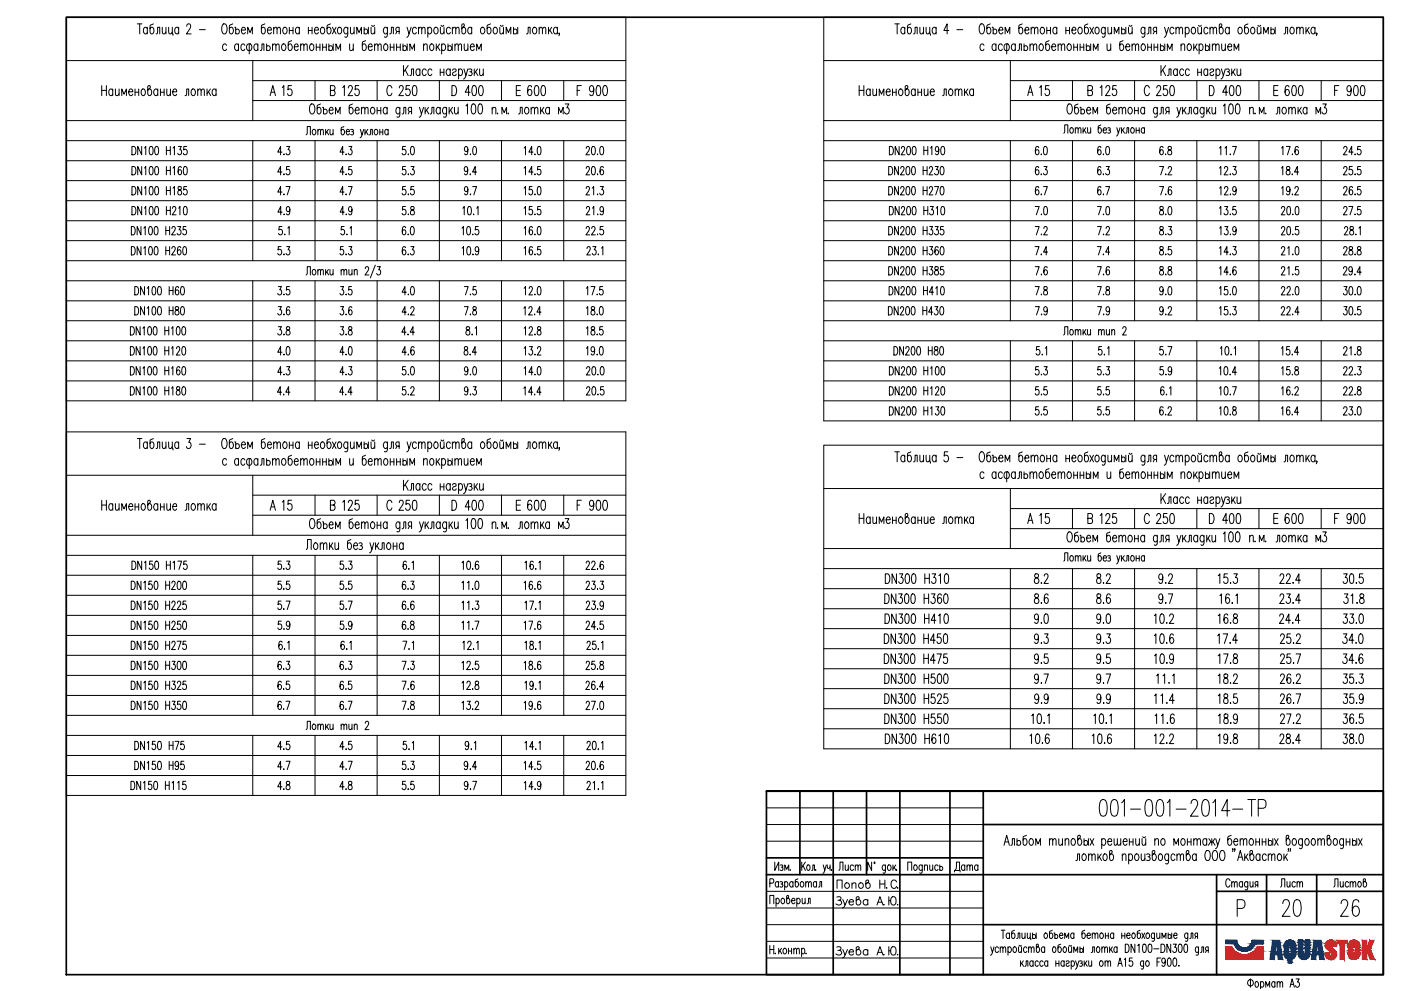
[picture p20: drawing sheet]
<svg xmlns="http://www.w3.org/2000/svg" width="420mm" height="297mm" viewBox="0 0 420 297" stroke-linecap="round" stroke-linejoin="round" font-family="sans-serif">
<g fill="none" stroke="#000" stroke-width=".51">
<path d="M19.9 5.2h395v286.9h-395zM229.9 237.2h185v54.9h-185v-54.9h185M239.9 237.2v25M249.9 237.2v54.9M259.9 237.2v25M269.9 237.2v54.9M284.9 237.2v54.9M294.9 237.2v54.9M229.9 257.1h65M294.9 247.1h120M229.9 262.2h185M294.9 277.2h120"/>
<path d="M364.9 262.2v29.9M364.9 267.2h50M379.8 262.2v15M394.9 262.2v15"/>
</g>
<g fill="none" stroke="#000" stroke-width=".3">
<path d="M330.2 239.9l.8-.3a2.6 2.6 0 0 1 1 2.9l-.5 1.9-.5 .2-.8-.2a5.2 5.2 0 0 1 0-4.5zM333.5 239.9l.5-.3 .9 .3a5.6 5.6 0 0 1 0 4.5l-.5 .2-.9-.2a5.2 5.2 0 0 1 0-4.5zM343.9 239.9l.5-.3 .8 .3a5.6 5.6 0 0 1 0 4.5l-.5 .2-.8-.2a5.2 5.2 0 0 1 0-4.5zM347.2 239.9l.9-.3a2.68 2.68 0 0 1 .9 2.9l-.5 1.9-.4 .2-.9-.2a5.2 5.2 0 0 1 0-4.5zM360.9 239.9l.8-.3a2.6 2.6 0 0 1 1 2.9l-.5 1.9-.9 .2a2.57 2.57 0 0 1-.9-2.8zM374.2 239.6h2.3M375.4 239.6v5M232.4 258.4v2.5l1.1-2.5v2.5M234 259.3a.47 .47 0 0 1 .5 0 .47 .47 0 0 1 .2 .5l-.4 .1M234.6 259.9l.3 .5-.2 .4h-.7M240.4 258.4v2.5M240.8 259.5l.7 1.4"/>
<path d="M241.5 258.4l-1.1 1.7M242.2 259.3a.81 .81 0 0 1 .8 .7 .81 .81 0 0 1-.4 .9l-.6-.3-.1-.7zM246.9 259.2l.4 1.7 .5-1.7M248.1 259.2l.3 1.1 .5-.5M248.9 259.2v1.7M253.5 259.2l.1 1.6 .4 .1 .4-.5M254.4 259.2v1.7M256 259.6l-.2-.3a.79 .79 0 0 0-.9 .7 .79 .79 0 0 0 .7 .9l.4-.3M256.5 259.7l.4-.5 .3 .1 .1 1.6M256.5 259.2v1.7M257.3 259.7l.2-.4h.5l.1 1.6M261.4 258.4v2.5l-1.2-2.5v2.5"/>
<path d="M262.2 258.5h.2l-.1 .4zM265.5 259.6l-.1-.3a.79 .79 0 0 0-.9 .7 .79 .79 0 0 0 .7 .9l.3-.3M265.5 259.2v2.3l-.3 .2-.4-.1M266.4 259.3a.79 .79 0 0 1 .9 .7 .79 .79 0 0 1-.7 .9l-.5-.7zM267.8 259.2v1.7M268.1 259.9l.6 1M268.6 259.2l-.8 1.2M274.3 259.3a.79 .79 0 0 1 .8 .8 .79 .79 0 0 1-.7 .8l-.4-.7zM276.6 259.6l-.2-.3a.79 .79 0 0 0-.8 .7 .79 .79 0 0 0 .7 .9l.3-.3M276.6 259.2l-.1 2.3-.2 .2-.5-.1M277.2 259.7l.5-.5 .4 .1 .1 1.6M277.2 259.2v1.7"/>
<path d="M278.8 259.2l.1 1.6 .4 .1 .4-.5M279.7 259.2v1.7M281.3 259.6l-.1-.3a.79 .79 0 0 0-.9 .7 .79 .79 0 0 0 .7 .9l.3-.3M281.8 259.9a.52 .52 0 0 1 .8 0 .52 .52 0 0 1 0 .8 .52 .52 0 0 1-.8-.1M281.8 259.2v1.7M289.3 259.6l-.1-.3a.79 .79 0 0 0-.9 .5 .79 .79 0 0 0 .3 1l.4 .1 .3-.3M289.3 259.2v1.7M290 259.7l.4-.5 .4 .1 .1 1.6M290 259.2v1.7M290.9 259.7l.2-.4h.5l.1 1.6M293.3 259.6l-.2-.3a.79 .79 0 0 0-.9 .5 .79 .79 0 0 0 .3 1l.4 .1 .4-.3M293.3 259.2v1.7"/>
<path d="M301.1 253.4l.8-3 .8 3M301.4 252.3h1M303.1 253.4l.4-.2 .1-1.8h.6v2M305 252.2a.64 .64 0 0 1 .9 0 .64 .64 0 0 1 0 .9 .64 .64 0 0 1-.9 0M305 251.4v2M307.8 250.4l-.9 .4-.1 2a.55 .55 0 0 0 .3 .5 .55 .55 0 0 0 .6-.1 1.04 1.04 0 0 0 .4-1.1 1.04 1.04 0 0 0-.9-.7l-.4 .4M308.9 251.5l.2-.1a1.01 1.01 0 0 1 .8 1 1.01 1.01 0 0 1-.8 1l-.2-.2a1.26 1.26 0 0 1 0-1.7zM310.6 253.4v-2l.7 1.5 .7-1.5v2M314.7 251.9l.5-.5 .4 .1 .1 1.9M314.7 251.4v2M315.7 251.9l.5-.5 .4 .1 .1 1.9M317.5 251.4l.1 1.8 .5 .2 .5-.6"/>
<path d="M318.6 251.4v2M319.4 251.9l.5-.5 .5 .1 .1 1.9M319.4 251.4v2M321.5 251.5l.2-.1a1.01 1.01 0 0 1 .8 1 1.01 1.01 0 0 1-.8 1l-.5-.9zM322.7 257.9l.4-.1 .1-1.9h.6v2M323.6 251.4a1.01 1.01 0 0 1 .8 1 1.01 1.01 0 0 1-.8 1l-.4-.6v-2.1l.3-.3 .4 .1a.74 .74 0 0 1-.5 1l-.2 .3M324.8 256.1l.2-.2a1.01 1.01 0 0 1 .8 1 1.01 1.01 0 0 1-.8 1l-.5-.8zM325.1 252.2a.7 .7 0 0 1 1.1 .1 .7 .7 0 0 1-.4 1.1h-.4l-.3-.3M325.1 251.4v2M326.4 251.4v2M326.5 256.5l.5-.6 .3 .2 .2 1.8M326.5 255.9v2"/>
<path d="M326.9 251.4l1.1 2M327.5 256.5l.5-.6 .4 .2 .1 1.8M328 251.4l-1.1 2M329.3 255.9v2M329.7 256.8l.7 1.1M330.3 255.9l-1 1.4M330.4 251.8l.4-.4a1.01 1.01 0 0 1 .8 1 1.01 1.01 0 0 1-.8 1l-.4-.5M330.4 251.4v3M331.1 256.1l.1-.2a1.01 1.01 0 0 1 .9 1 1.01 1.01 0 0 1-.9 1l-.4-.8zM332.2 252.2h1.2l-.2-.7a.95 .95 0 0 0-1.1 .6 .95 .95 0 0 0 .4 1.1l.5 .2 .4-.5M333.1 255.9a1.01 1.01 0 0 1 .9 1 1.01 1.01 0 0 1-.9 1l-.3-.6v-2.1l.3-.3 .3 .2a.76 .76 0 0 1-.4 1l-.2 .3M334.1 251.4l.1 1.8 .4 .2 .5-.6"/>
<path d="M335.1 251.4l.1 1.8 .4 .2 .5-.6M336.1 251.4v2M336.4 240.6l.8-1v5M336.6 256.5l.4-.6 .6 .2 .1 1.8M336.6 255.9v2M336.8 252.2h1.2l-.1-.6-.3-.2a1.03 1.03 0 0 0-.8 1 1.03 1.03 0 0 0 .8 1l.4-.5M338.5 256.4l.2-.3a.95 .95 0 0 1 1 .5 .95 .95 0 0 1-.3 1.2l-.5 .1-.4-.4M338.5 255.9v3.1M338.7 252.3h1.1M338.7 251.4v2M339 242.5h3M339.8 251.4v2"/>
<path d="M340.6 256.1l.2-.2a1.01 1.01 0 0 1 .8 1 1.01 1.01 0 0 1-.8 1l-.5-.8zM340.6 251.4l.1 1.8 .5 .2 .5-.6M341.7 251.4v2M342.3 255.9l.1 1.9 .4 .1 .6-.6M342.5 251.4l.1 1.8 .5 .2 .5-.6M342.7 250.8l.3 .3 .5-.3M343.4 255.9v2M343.6 251.4v2M343.9 256.1a.63 .63 0 0 1 1 .3l-.3 .4h-.3M344.6 256.8l.3 .3v.5l-.3 .3-.7-.1M346 255.9a1.01 1.01 0 0 1 .8 1 1.01 1.01 0 0 1-.8 1l-.4-.6v-2.1l.2-.3 .5 .2a.74 .74 0 0 1-.5 1l-.2 .3M346.3 251.9l.5-.5 .5 .1 .1 1.9"/>
<path d="M346.3 251.4v2M347.7 256.1l.2-.2a1.03 1.03 0 0 1 .8 1 1.03 1.03 0 0 1-.8 1l-.5-.8zM348.4 251.5l.2-.1a1.01 1.01 0 0 1 .8 1 1.01 1.01 0 0 1-.8 1l-.2-.2a1.26 1.26 0 0 1 0-1.7zM350 240.6l.8-1v5M350.5 256.4l-.4-.5a1.01 1.01 0 0 0-.8 1 1.01 1.01 0 0 0 .8 1l.4-.4M350.5 255.9l-.1 2.8-.3 .3-.5-.2M352 253.4v-2l.7 1.5 .7-1.5v2M352.4 256.4l-.5-.5a1.03 1.03 0 0 0-.7 1 1.03 1.03 0 0 0 .7 1l.5-.4M352.7 242.5h3M353 256.5l.5-.6 .4 .2 .1 1.8M353 255.9v2M354 256.5l.4-.6 .5 .2 .1 1.8"/>
<path d="M354.4 251.5a.95 .95 0 0 1 1.1 .6 .95 .95 0 0 1-.4 1.1l-.5 .2-.4-.5-.1-.7zM356.1 252.3h1.1M356.1 251.4v2M356.2 255.9a1.01 1.01 0 0 1 .8 1 1.01 1.01 0 0 1-.8 1l-.4-.6v-2.1l.3-.3 .4 .2a.74 .74 0 0 1-.5 1l-.2 .3M357.2 240.8l.2-.7a1.1 1.1 0 0 1 1.5-.1 1.1 1.1 0 0 1 .1 1.6l-2 3h2.4M357.2 251.4v2M358 251.9l.5-.5 .4 .1 .1 1.9M358 251.4v2M358.8 256.4l-.3-.3a.91 .91 0 0 0-1 .4 .91 .91 0 0 0 .2 1.1l.7 .3 .4-.4M358.8 255.9v2M359 251.9l.5-.5 .4 .1 .1 1.9M361.8 255.1l.2-.2a1.27 1.27 0 0 1 1 1.9l-.1 .4a.7 .7 0 0 1-.7 .8 .7 .7 0 0 1-.7-.8l-.2-1.1z"/>
<path d="M361.9 251.8l-.2-.3a.95 .95 0 0 0-1.1 .6 .95 .95 0 0 0 .4 1.1l.5 .2 .4-.5M361.9 251.4v2M362.5 251.4l.9 1.2 .9-1.2M363.1 252.2l-.7 1.2M363.4 251.4v2M363.7 240.6l.8-1v5M363.7 252.2l.7 1.2M364 255.1l.2-.2a1.32 1.32 0 0 1 1 1.9l-.1 .4a.7 .7 0 0 1-.7 .8 .7 .7 0 0 1-.7-.8l-.2-1.1zM364.6 251.4l.6 2 .6-2M365.2 253.4l-.2 .5-.5 .5M366.2 255.1l.2-.2a1.32 1.32 0 0 1 1 1.9l-.1 .4a.7 .7 0 0 1-.7 .8 .7 .7 0 0 1-.7-.8l-.2-1.1zM368.9 243h-2.5l1.6-3.4v5"/>
<path d="M369.2 250.4l-.7 .3-.3 .4v1.7a.57 .57 0 0 0 .3 .5 .57 .57 0 0 0 .6-.1 1.07 1.07 0 0 0 .4-1.1 1.07 1.07 0 0 0-.9-.7l-.4 .4M369.7 242.5h3M369.8 254.5h-.2h.2l-.2 .7M370 252.2h1.2l-.1-.6-.3-.2a1.01 1.01 0 0 0-.8 1 1.01 1.01 0 0 0 .8 1l.4-.5M370.4 254.5h-.3h.3l-.3 .7M371.2 257.9l.8-3 .8 3M371.5 256.9h1M371.9 251.9l.5-.5 .4 .1 .1 1.9M371.9 251.4v2M372.9 251.9l.5-.5 .4 .1 .1 1.9M373.3 255.9v2M373.7 256.8l.7 1.1"/>
<path d="M374.3 255.9l-1 1.4M374.9 251.5l.2-.1a1.01 1.01 0 0 1 .8 1 1.01 1.01 0 0 1-.8 1l-.2-.2a1.26 1.26 0 0 1 0-1.7zM375.3 255.9a1.01 1.01 0 0 1 .8 1 1.01 1.01 0 0 1-.8 1l-.5-.6v-2.1l.3-.3 .5 .2a.74 .74 0 0 1-.5 1l-.3 .3M376.6 252.3h1.1M376.6 251.4v2M377.3 242.3h1.6a1.44 1.44 0 0 0 .8-1.3 1.44 1.44 0 0 0-.8-1.4h-1.6v5M377.7 251.4v2M377.9 256.4l-.3-.3a.89 .89 0 0 0-1 .5 .89 .89 0 0 0 .3 1l.6 .3 .4-.4M377.9 255.9v2M378.5 252.3h1.1M378.5 251.4v2M379.6 251.4v2"/>
<path d="M379.8 256.4l-.4-.5a1.01 1.01 0 0 0-.8 1 1.01 1.01 0 0 0 .8 1l.4-.4M380.4 256.5l.5-.6 .3 .2 .2 1.8M380.4 255.9v2M380.4 252.2a.64 .64 0 0 1 .9 0 .64 .64 0 0 1 0 .9 .64 .64 0 0 1-.9 0M380.4 251.4v2M381.4 256.5l.5-.6 .4 .2v1.8M381.7 251.4v2M382.2 251.4l1.1 2M383.3 251.4l-1.1 2M383.4 256.1l.2-.2a1.01 1.01 0 0 1 .8 1 1.01 1.01 0 0 1-.8 1l-.5-.8zM385 255.9v2M385.5 256.8l.7 1.1"/>
<path d="M386.1 255.9l-1.1 1.4M386.1 251.4a1.01 1.01 0 0 1 .8 1 1.01 1.01 0 0 1-.8 1l-.4-.6v-2.1l.3-.3 .4 .1a.74 .74 0 0 1-.5 1l-.2 .3M386.4 254.5h-.1h.1l-.1 .7M387 254.5h-.1h.1l-.1 .7M387.8 251.5l.2-.1a1.01 1.01 0 0 1 .8 1 1.01 1.01 0 0 1-.8 1l-.5-.9zM390.6 251.8l-.2-.3a.95 .95 0 0 0-1.1 .6 .95 .95 0 0 0 .4 1.1l.5 .2 .4-.5M390.6 251.4l-.1 2.7-.3 .3-.5-.2M391.6 251.5l.2-.1a1.01 1.01 0 0 1 .8 1 1.01 1.01 0 0 1-.8 1l-.5-.9zM393.5 251.5l.2-.1a1.03 1.03 0 0 1 .8 1 1.03 1.03 0 0 1-.8 1l-.5-.9zM395.2 251.9l.5-.5 .4 .1 .1 1.9M395.2 251.4v2M396.2 251.9l.5-.5 .4 .1 .1 1.9"/>
<path d="M398.4 251.4a1.03 1.03 0 0 1 .8 1 1.03 1.03 0 0 1-.8 1l-.4-.6v-2.1l.3-.3 .4 .1a.74 .74 0 0 1-.5 1l-.2 .3M400.1 251.5l.2-.1a1.01 1.01 0 0 1 .8 1 1.01 1.01 0 0 1-.8 1l-.5-.9zM402.9 251.8l-.4-.4a1.03 1.03 0 0 0-.8 1 1.03 1.03 0 0 0 .8 1l.4-.5M402.9 251.4l-.1 2.7-.3 .3-.5-.2M403.7 252.3h1.1M403.7 251.4v2M404.8 251.4v2M405.6 252.2a.64 .64 0 0 1 .9 0 .64 .64 0 0 1 0 .9 .64 .64 0 0 1-.9 0M405.6 251.4v2M406.9 251.4v2M407.4 251.4l1.1 2M408.5 251.4l-1.1 2"/>
<path d="M230.9 264.7l1-.1 .2-.4-.2-.7-1-.1v2.5M230.9 270.9v-2.5h1.2v2.5M232.7 269.6l.2-.2a.76 .76 0 0 1 .9 .4 .76 .76 0 0 1-.3 1l-.4 .1-.4-.3M232.7 269.2v2.5M233.5 264.6l-.2-.2a.77 .77 0 0 0-.9 .4 .77 .77 0 0 0 .3 1l.5 .1 .3-.3M233.5 264.2v1.7M233.9 264.4a.51 .51 0 0 1 .8 .2l-.1 .2-.4 .2M234.5 265l.3 .4-.2 .4h-.7M234.5 269.4a.79 .79 0 0 1 .9 .5 .79 .79 0 0 1-.5 1l-.6-.3-.1-.6zM235.3 264.6l.2-.2a.76 .76 0 0 1 .9 .4 .76 .76 0 0 1-.4 1l-.3 .1-.4-.3M235.3 264.2v2.5M235.4 260.9v-1.7l.6 1.4 .5-1.4v1.7"/>
<path d="M236.2 269.2a.84 .84 0 0 1 .7 .9 .84 .84 0 0 1-.7 .8l-.3-.5v-1.8l.5-.2 .1 .4-.6 .8M237 260.6v.3l.1-.1M237.4 270h1l-.2-.6a.79 .79 0 0 0-.9 .5 .79 .79 0 0 0 .5 1l.6-.3M237.8 264.6l-.2-.2a.77 .77 0 0 0-.9 .4 .77 .77 0 0 0 .4 1l.4 .1 .3-.3M237.8 264.2v1.7M239 269.6l.1-.2a.79 .79 0 0 1 1 .5 .79 .79 0 0 1-.5 1l-.6-.3M239 269.2v2.5M239.3 263.4l-.7 .3-.1 .3 .2 1.8a.76 .76 0 0 0 .8-.5 .76 .76 0 0 0-.3-.9l-.4-.2-.3 .4M240.2 264.4a.79 .79 0 0 1 1 .5 .79 .79 0 0 1-.5 1l-.6-.3-.1-.6zM240.6 269.2l.1 1.6 .4 .1 .4-.5M241.5 269.2v1.7M241.6 264.7l.4-.5 .4 .2 .1 1.5"/>
<path d="M241.6 264.2v1.7M242 270.9l.4-.1 .1-1.6h.5v1.7M242.5 264.7l.4-.5 .3 .2 .1 1.5M243.4 260.9l.4-.5v-1.2h.4v1.7M244.6 260.6v.3l.1-.1M244.9 264.6l-.2-.2a.73 .73 0 0 0-.8 .3 .73 .73 0 0 0 .1 .9l.5 .3 .4-.3M244.9 264.2v1.7M245.5 265.9l.3-.1 .1-1.6h.5v1.7M247.3 260.9l-.5 .8M249.4 260.6v.2M250.9 268.9a.87 .87 0 0 1 1.3 .3l-.1 .4-.4 .2a.8 .8 0 0 1 .6 1.2 .8 .8 0 0 1-1.3 .1l-.3-.2M251 266.3v-2.5h1.5v2.5"/>
<path d="M251.3 269.8h.4M251.6 260.9l.3-.5v-2h.9v2.5M252.8 269.6l.6 1.7 .8-1.7M253.4 271.3l-.4 .7-.4 .1M254.6 270.3h1.4a.68 .68 0 0 0-.7-.7 .68 .68 0 0 0-.7 .7 .75 .75 0 0 0 .5 .9 .75 .75 0 0 0 .9-.3M255.5 265.1l.6-.5 .5 .1 .1 1.6M255.5 264.6v1.7M257.2 269.6a.8 .8 0 0 1 1 .5 .8 .8 0 0 1-.4 1 .8 .8 0 0 1-1-.3v-1.8l.7-.2 .2 .4-.9 .8M257.8 264.7a.77 .77 0 0 1 1 .3 .77 .77 0 0 1-.2 1 .77 .77 0 0 1-1-.1l-.1-.6zM260.1 264.6a.79 .79 0 0 1 1 1.1 .79 .79 0 0 1-1.4 .1v-1.8l.6-.2 .2 .3-.1 .3-.7 .6M260.3 270a.79 .79 0 0 0-1.2-.1 .79 .79 0 0 0 0 1.1 .79 .79 0 0 0 1.2-.1M260.3 269.6v1.7"/>
<path d="M263 271.3l.9-2.5 .9 2.5M263.3 270.4h1.2M263.8 263.8v2.5M263.8 265h1.6M265.1 271.1h-.1h.2M265.4 263.8v2.5M265.9 266l-.1 .1h.2M266.6 270h.5M266.6 268.8v2.5M267.5 268.9l.7-.1a1.65 1.65 0 0 1 0 2.5 1.25 1.25 0 0 1-1.1-.8 1.25 1.25 0 0 1 .1-1.3zM268.9 260.6v.3l.1-.1M268.9 264.4a.84 .84 0 0 0-1-.6 .84 .84 0 0 0-.7 .9v.6a.84 .84 0 0 0 .7 1 .84 .84 0 0 0 1-.6"/>
<path d="M269.2 266v.3l.1-.2M269.2 271.1v.2l.1-.2M272.2 260.9v-2.5h1.2v2.5M286.2 261.4v-.5h1.7v.5M286.4 260.9a2.77 2.77 0 0 0 .4-2.5h1v2.5M300.3 278.8h1.1M300.8 278.8v2.5M302.8 280l-.2-.2a.77 .77 0 0 0-.9 .4 .77 .77 0 0 0 .3 1l.4 .1 .4-.3M302.8 279.7v1.6M304.2 278.8l-.8 .6 .2 1.8a.77 .77 0 0 0 .9-.5 .77 .77 0 0 0-.3-.9l-.5-.1-.3 .3M306.5 279.7l.1 1.5 .4 .1 .4-.5M307.4 279.7v1.6"/>
<path d="M308.1 279.7l.1 1.5 .4 .1 .4-.5M309 279.7l.1 2M309.7 279.7v1.6M310.8 279.7v1.6M313.3 279.8a.76 .76 0 0 1 .9 .4 .76 .76 0 0 1-.3 1 .76 .76 0 0 1-.9-.5 .76 .76 0 0 1 .3-.9zM315.6 278.8l-.9 .6 .2 1.8a.77 .77 0 0 0 .9-.5 .77 .77 0 0 0-.3-.9l-.4-.1-.4 .3M316.1 279.7h.2v1.6M322.1 280l-.2-.2a.76 .76 0 0 0-.9 .4 .76 .76 0 0 0 .3 1l.5 .1 .3-.3M322.1 279.7v1.6M325.3 278.8l-.8 .6 .1 1.8a.77 .77 0 0 0 1-.5 .77 .77 0 0 0-.4-.9l-.4-.1-.3 .3M327.6 279.7v1.6M330.1 279.8a.79 .79 0 0 1 .9 .5 .79 .79 0 0 1-.5 1l-.6-.3-.1-.6z"/>
<path d="M331.5 279.7v1.6M332.4 279.7v1.6M334 280l-.2-.2a.77 .77 0 0 0-.9 .4 .77 .77 0 0 0 .3 1l.5 .1 .3-.3M334 279.7v1.6M336.4 279.7v1.6M337.3 279.7v1.6M339.7 279.8a.76 .76 0 0 1 .8 .4 .76 .76 0 0 1-.3 1 .76 .76 0 0 1-.9-.5 .76 .76 0 0 1 .4-.9zM341.9 278.8l-.8 .6 .1 1.8a.77 .77 0 0 0 .9-.5 .77 .77 0 0 0-.3-.9l-.4-.1-.3 .3M342.4 279.7l.9 1.6M343.3 279.7l-.9 1.6M343.9 279.8a.79 .79 0 0 1 1 .5 .79 .79 0 0 1-.6 1l-.6-.3-.1-.6zM346.2 280l-.1-.2a.77 .77 0 0 0-.9 .4 .77 .77 0 0 0 .3 1l.4 .1 .3-.3"/>
<path d="M346.2 279.7l-.1 2.2-.2 .3-.4-.2M346.9 279.7l.1 1.5 .4 .1 .4-.5M347.8 279.7v1.6M350.3 279.7v1.6M351.4 279.7v1.6M356.2 280l-.1-.2a.79 .79 0 0 0-1 .6 .79 .79 0 0 0 .6 .9l.5-.3M356.2 279.7l-.1 2.2-.2 .3-.4-.2M368.9 264a.59 .59 0 0 0-.6-.6 .59 .59 0 0 0-.6 .6l-.1 1a.67 .67 0 0 0 .4 .9 .67 .67 0 0 0 .9-.6M369.4 264.7l.4-.5 .3 .2 .1 1.5M369.4 264.2v1.7M370.2 264.7l.4-.5 .4 .2v1.5M371 272.3h1.5a1.41 1.41 0 0 0 .9-1.3 1.41 1.41 0 0 0-.9-1.3h-1.5v5"/>
<path d="M372.6 264.6l-.1-.2a.77 .77 0 0 0-.9 .4 .77 .77 0 0 0 .3 1l.4 .1 .3-.3M372.6 264.2v1.7M374.2 264.6l-.2-.2a.79 .79 0 0 0-.9 .5 .79 .79 0 0 0 .5 1l.6-.3M374.2 264.2l-.1 2.3-.2 .2-.4-.1M374.9 264.2l.1 1.6 .4 .1 .4-.5M375.8 264.2v1.7M376.7 265.3l-.3 .6M377.2 265.3h-.5l-.2-.3-.1-.3 .3-.5h.5v1.7M384 265.9l.4-.5v-2h.9v2.5M384.7 270.8l.2-.7a1.1 1.1 0 0 1 1.6-.1 1.1 1.1 0 0 1 0 1.6l-2 3.1h2.4M386 264.2l.1 1.6 .3 .1 .5-.5M386.9 264.2v1.7"/>
<path d="M388.4 269.9l.5-.2 .8 .2a5.2 5.2 0 0 1 0 4.5l-.8 .3a2.6 2.6 0 0 1-1.1-2.9zM388.5 264.6l-.2-.2a.79 .79 0 0 0-1 .5 .79 .79 0 0 0 .6 1l.6-.3M389 264.7l.4-.5 .3 .2 .1 1.5M389 264.2v1.7M389.8 264.7l.4-.5 .4 .2v1.5M400 265.9l.3-.5v-2h1v2.5M401.9 264.2l.1 1.6 .4 .1 .4-.5M402.8 264.2v1.7M404.4 264.6l-.1-.2a.79 .79 0 0 0-1 .5 .79 .79 0 0 0 .5 1l.6-.3M404.9 264.7l.4-.5 .4 .2 .1 1.5M404.9 264.2v1.7M405.8 264.7l.4-.5 .3 .2 .1 1.5"/>
<path d="M407.6 264.2a.84 .84 0 0 1 .7 .9 .84 .84 0 0 1-.7 .8l-.4-.7zM409.2 264.2a.84 .84 0 0 1 .7 .9 .84 .84 0 0 1-.7 .8l-.4-.5v-1.7l.5-.3 .1 .6-.6 .6M230.9 283.4v2.5M230.9 284.6h1.2M232.1 283.4v2.5M232.5 285.7v.2l.1-.1M233.5 284.2v1.7M233.9 284.9l.6 1M234.4 284.2l-.9 1.2M235.1 284.4a.81 .81 0 0 1 .9 .5 .81 .81 0 0 1-.5 1 .89 .89 0 0 1-.7-.6 .89 .89 0 0 1 .3-.9zM236.5 285.1h.9M236.5 284.2v1.7"/>
<path d="M237.4 284.2v1.7M238.1 284.7l.4-.5 .3 .2 .1 1.5M238.1 284.2v1.7M238.9 284.7l.4-.5 .3 .2 .1 1.5M240.4 284.6l.3-.4a.88 .88 0 0 1 .7 .9 .88 .88 0 0 1-.7 .8l-.3-.4M240.4 284.2v2.5M241.7 285.7v.2l.1-.1M250.9 283.9a.87 .87 0 0 1 1.3 .2l-.5 .8a.73 .73 0 0 1 .7 .9 .73 .73 0 0 1-1 .5l-.7-.4M251.3 284.9h.4M252.8 284.6l.6 1.7 .8-1.7M253.4 286.3l-.2 .5-.6 .3M254.6 285.3h1.4a.71 .71 0 0 0-.9-.7 .71 .71 0 0 0-.5 1 .73 .73 0 0 0 .6 .7 .73 .73 0 0 0 .8-.4"/>
<path d="M257.2 284.6a.8 .8 0 0 1 1 .5 .8 .8 0 0 1-.4 1 .8 .8 0 0 1-1-.3v-1.8l.7-.2 .2 .3-.9 .9M260.3 285a.78 .78 0 0 0-1.2-.1 .78 .78 0 0 0 0 1.1 .78 .78 0 0 0 1.2-.1M260.3 284.6v1.7M263 286.3l.9-2.5 .9 2.5M263.3 285.5h1.2M265.1 286l-.1 .2h.2M266.6 283.8v2.5M266.6 285h.5M267.5 283.9l.2-.1a1.27 1.27 0 0 1 .9 2l-.2 .4-.7 .1a1.62 1.62 0 0 1-.2-2.4zM269.2 286l.1 .2M297.1 283.8l.5 1.7 .5-1.7M297.6 285.5l-.3 .7-.3 .1"/>
<path d="M299.5 284.2l-.2-.3a.81 .81 0 0 0-1 .6 .81 .81 0 0 0 .6 1l.6-.4M300 284.3l.4-.5 .3 .1 .1 1.6M300 283.8v1.7M300.8 284.3l.4-.5 .3 .1 .1 1.6M302.3 284.2l.2-.3a.81 .81 0 0 1 .9 .6 .81 .81 0 0 1-.5 1l-.6-.4M302.3 283.8v2.5M304 283.9a.81 .81 0 0 1 1 .6 .81 .81 0 0 1-.6 1 .89 .89 0 0 1-.7-.7 .89 .89 0 0 1 .3-.9zM304.9 281.3l.4-.1v-1.5h.5v1.6M305.5 283.8v1.6l.5 .1 .4-.5M305.6 283.3l.3 .3 .4-.3M306.1 288v1.6M306.4 283.8v1.7"/>
<path d="M306.4 288.7l.6 .9M306.9 288l-.8 1.2M307.3 289.6l.4-.1v-1.5h.6v1.6M308 284.2l-.2-.3a.81 .81 0 0 0-1 .6 .81 .81 0 0 0 .6 1l.6-.4M308.5 284.3l.3-.5 .4 .1 .1 1.6M308.5 283.8v1.7M309.3 284.3l.4-.5 .3 .1 .1 1.6M309.7 280.4a.58 .58 0 0 1 .9 0 .58 .58 0 0 1-.4 .9l-.5-.2M309.8 288.3l-.1-.2a.77 .77 0 0 0-1 .5 .77 .77 0 0 0 .4 .9l.4 .1 .3-.3M309.8 288v1.6M311.1 283.8a.88 .88 0 0 1 .7 .8 .88 .88 0 0 1-.7 .9l-.3-.5v-1.8l.5-.2v.6l-.5 .6M311.4 288.3l-.2-.2a.79 .79 0 0 0-.9 .6 .79 .79 0 0 0 .5 .9l.6-.3"/>
<path d="M312.8 288.3l-.1-.2a.79 .79 0 0 0-1 .6 .79 .79 0 0 0 .5 .9l.6-.3M313.3 284.2l-.2-.3a.79 .79 0 0 0-.9 .5 .79 .79 0 0 0 .3 1l.5 .1 .3-.4M313.3 283.8v1.7M314.2 288.3l-.1-.2a.76 .76 0 0 0-.9 .5 .76 .76 0 0 0 .3 .9l.4 .1 .3-.3M314.2 288v1.6M315.9 283.9l.1-.1a.88 .88 0 0 1 .7 .8 .88 .88 0 0 1-.7 .9l-.4-.7zM316.3 280.4a.57 .57 0 0 1 1 .1 .57 .57 0 0 1-.4 .8l-.6-.2M316.6 288.8h1M316.6 288v1.6M317.6 288v1.6M317.7 280.4h1.1l-.2-.6a.79 .79 0 0 0-1 .5 .79 .79 0 0 0 .6 1l.6-.3M318.1 283l-.6 .2-.2 .4 .1 1.8a.79 .79 0 0 0 .9-.5 .79 .79 0 0 0-.3-1l-.4-.1-.3 .4"/>
<path d="M319.1 283.9a.79 .79 0 0 1 .8 .5 .79 .79 0 0 1-.3 1l-.4 .1-.3-.4-.1-.6zM319.1 288.3l-.1-.2a.77 .77 0 0 0-.9 .5 .77 .77 0 0 0 .3 .9l.4 .1 .3-.3M319.1 288v1.6M319.3 281.3v-1.6l.6 1.3 .6-1.3v1.6M319.7 288.3a.48 .48 0 0 1 .5-.3 .48 .48 0 0 1 .5 .3l-.3 .4-.6 .2-.1 .4a.48 .48 0 0 0 .5 .4 .48 .48 0 0 0 .5-.4M320.4 283.8l.1 1.6 .5 .1 .4-.5M320.6 283.3l.3 .3 .4-.3M321.3 288.3l.1-.2a.79 .79 0 0 1 1 .6 .79 .79 0 0 1-.6 .9l-.5-.3M321.3 288v2.5M321.4 283.8v1.7M322 285.5v-1.7l.6 1.3 .6-1.3v1.7M322.6 288l.5 1.6 .5-1.6"/>
<path d="M323.1 289.6l-.6 .9M323.8 288.1h.7v.5l-.4 .1M323.9 284.5a.52 .52 0 0 1 .7 0 .52 .52 0 0 1 0 .8 .52 .52 0 0 1-.7-.1M323.9 283.8v1.7M324.3 288.7l.3 .5-.1 .3h-.7M324.9 283.8v1.7M325.1 288v1.6M325.5 288.7l.6 .9M326 280.4h1l-.2-.6a.79 .79 0 0 0-.9 .5 .79 .79 0 0 0 .5 1l.6-.3M326 288l-.9 1.2M326.5 288l.1 1.5 .4 .1 .4-.4M327.3 285.5l.3-.1 .1-1.6h.5v1.7"/>
<path d="M327.4 288v1.6M327.6 280.1l.4-.4 .3 .1 .1 1.5M328.4 280.1l.4-.4 .4 .1 .1 1.5M329 283.9l.2-.1a.88 .88 0 0 1 .7 .8 .88 .88 0 0 1-.7 .9l-.4-.7zM330 288.1a.79 .79 0 0 1 .9 .6 .79 .79 0 0 1-.5 .9l-.6-.3-.1-.6zM330.4 284.3l.5-.5 .3 .1 .1 1.6M330.4 283.8v1.7M331.3 284.3l.4-.5 .3 .1 .1 1.6M331.4 288.5l.4-.5 .4 .1 .1 1.5M331.4 288v1.6M331.5 280.5h.9M332.3 288.5l.3-.5 .4 .1 .1 1.5"/>
<path d="M332.8 283.8v1.7M333.1 284.5l.6 1M333.6 283.8l-.8 1.2M335 284.2l-.1-.3a.79 .79 0 0 0-.9 .5 .79 .79 0 0 0 .3 1l.4 .1 .3-.4M335 283.8v1.7M335.2 289.6l.7-2.5 .7 2.5M335.5 288.8h.8M336.4 280.5h.9M337.2 287.6l.4-.5v2.5M337.5 283h.5a1.56 1.56 0 0 1 0 2.5h-.5zM337.9 280.4h1l-.2-.6a.79 .79 0 0 0-.9 .5 .79 .79 0 0 0 .5 1l.6-.3M339.6 287.1h-.9v1.1a.74 .74 0 0 1 1.1 .6 .74 .74 0 0 1-1.1 .7l-.1-.3"/>
<path d="M340.3 283v2.5l-1.1-2.5v2.5M341.2 283.5l.4-.5v2.5M342.8 283.1l.5-.1a1.76 1.76 0 0 1 0 2.5l-.5-.1-.1-.4zM343 288.3l-.2-.2a.79 .79 0 0 0-.9 .6 .79 .79 0 0 0 .5 .9l.6-.3M343 288l-.1 2.2-.2 .3-.4-.1M343.8 288.1a.79 .79 0 0 1 1 .6 .79 .79 0 0 1-.6 .9l-.6-.3v-.6zM344.5 283.1l.5-.1a1.76 1.76 0 0 1 0 2.5h-.2a2.08 2.08 0 0 1-.3-2.4zM346 284.4h1.5M347 288.3h.7M348.1 287.1h-1.1v2.5M348.2 283h.6a1.56 1.56 0 0 1 0 2.5h-.6zM348.5 281.3v-1.6l.6 1.3 .6-1.3v1.6"/>
<path d="M349.5 288l-.3 .6a.68 .68 0 0 1-.8-.7 .68 .68 0 0 1 .8-.6l.3 .7a1.21 1.21 0 0 1-.7 1.6l-.3-.3M350.3 280.4a.53 .53 0 0 1 .8 0 .53 .53 0 0 1 0 .7 .53 .53 0 0 1-.8 0M350.3 287.3l.4-.2a1.76 1.76 0 0 1 0 2.5h-.1a2 2 0 0 1-.3-2.3zM351.1 283v2.5l-1.1-2.5v2.5M351.9 283h.9l-.5 .9a.75 .75 0 0 1 .6 1 .75 .75 0 0 1-1 .5l-.2-.4M352 280.4h1l-.2-.6a.79 .79 0 0 0-.9 .5 .79 .79 0 0 0 .5 1l.6-.3M352 287.3l.4-.2a1.76 1.76 0 0 1 0 2.5h-.2a2 2 0 0 1-.2-2.3zM353.6 289.4v.2zM353.6 283.1l.4-.1a1.76 1.76 0 0 1 0 2.5h-.1a2.08 2.08 0 0 1-.3-2.4zM355.3 283.1l.4-.1a1.6 1.6 0 0 1 .4 2l-.1 .4-.5 .1a2.08 2.08 0 0 1-.2-2.4zM356.8 281.3l.4-.1v-1.5h.5v1.6M358.6 280.7l-.3 .6"/>
<path d="M359.1 280.7l-.7-.2-.1-.4 .3-.4h.5v1.6M359.4 284.2l-.3-.4a.88 .88 0 0 0-.6 .8 .88 .88 0 0 0 .6 .9l.3-.4M359.4 283.8v2.3l-.3 .2-.4-.1M360 285.5l.4-.1 .1-1.6h.5v1.7M361.9 284.9l-.4 .6M362.4 284.9h-.5l-.3-.3-.1-.3 .4-.5h.5v1.7M375 293.4v2.5M376.6 294.3a.81 .81 0 0 1 .9 .6 .81 .81 0 0 1-.5 1l-.5-.4zM378 294.6l.2-.3a.81 .81 0 0 1 .9 .6 .81 .81 0 0 1-.5 1l-.6-.4M378 294.2v2.1M379.6 295.9v-1.7l.6 1.3 .6-1.3v1.7M382.3 294.6l-.1-.3a.79 .79 0 0 0-.9 .5 .79 .79 0 0 0 .3 1l.4 .1 .3-.4"/>
<path d="M382.3 294.2v1.7M383 294.7l.4-.5 .4 .1 .1 1.6M383 294.2v1.7M383.9 294.7l.4-.5 .3 .1 .1 1.6M386.9 295.9l.6-2.5 .7 2.5M387.1 295.1h.8M388.7 293.4h.9l-.5 .9a.75 .75 0 0 1 .6 1 .75 .75 0 0 1-1 .5l-.2-.4"/>
<circle cx="254" cy="265.4" r=".8"/>
<circle cx="375" cy="294.6" r=".94"/>
</g>
<path d="M229.9 242.1h65M229.9 247.1h65M229.9 252.1h65M229.9 272.2h65M229.9 277.2h65M229.9 267.2h65M229.9 282.2h65M229.9 287.1h65" fill="none" stroke="#000" stroke-width=".3"/>
<!-- layer: 0 -->
<g fill="none" stroke="#000" stroke-width=".3">
<path d="M348.2 19.6v3M349.6 19.6l-1.4 2.1M414.9 5.2v121M348.7 21l.9 1.6M350.1 22.6l.4-.1 .1-1.8h.6v1.9M353.1 21.1l-.4-.4a1.01 1.01 0 0 0-.8 1 1.01 1.01 0 0 0 .8 .9l.4-.4M353.1 20.7v1.9M355 21.1l-.4-.4a1.01 1.01 0 0 0-.8 1 1.01 1.01 0 0 0 .8 .9l.4-.4M356.7 21.1l-.4-.4a1.01 1.01 0 0 0-.8 1 1.01 1.01 0 0 0 .8 .9l.4-.4M358.9 24.2v5.9M359.2 21.7h1.1M359.2 20.7v1.9"/>
<path d="M360.3 20.7v1.9M362.2 21.1l-.4-.4a1.03 1.03 0 0 0-.8 1 1.03 1.03 0 0 0 .8 .9l.4-.4M362.2 20.7v1.9M362.7 25.7h.7a1.87 1.87 0 0 1 0 3h-.7zM362.9 21.1a.56 .56 0 0 1 .5-.5 .56 .56 0 0 1 .6 .5l-.1 .3-.9 .4-.1 .4a.56 .56 0 0 0 .5 .5 .56 .56 0 0 0 .6-.5M364.7 21.1l.4-.4a1.01 1.01 0 0 1 .8 1 1.01 1.01 0 0 1-.8 .9l-.4-.4M364.7 20.7v3M366.3 20.7l.6 1.9 .6-1.9M366.9 22.6l-.2 .6-.5 .5M367.7 20.8a.59 .59 0 0 1 1 .3l-.1 .3-.5 .1M368.2 27.6h-1.5l1-1.9v3M368.4 21.5l.4 .6-.2 .4h-.9"/>
<path d="M369 25.8l.5-.1a1.89 1.89 0 0 1 .5 2.4l-.2 .4-.5 .2a1.89 1.89 0 0 1-.5-2.5zM369.4 20.7v1.9M369.8 21.5l.7 1.1M370.4 20.7l-1 1.4M371 20.7l.1 1.8 .5 .1 .5-.5M371 25.8l.5-.1a1.89 1.89 0 0 1 .5 2.4l-.2 .4-.5 .2a1.89 1.89 0 0 1-.5-2.5zM372.1 20.7v1.9M377.6 24.2v5.9M382 27.1h1.2M383.3 25.7h-1.3v3h1.3M386.6 26.1l-.1-.3-.5-.1a2.02 2.02 0 0 0-.5 2.5l.2 .3a.89 .89 0 0 0 1.1-.6 .89 .89 0 0 0-.7-1.1l-.4 .1-.3 .7M387.7 25.8l.5-.1a1.89 1.89 0 0 1 .5 2.4l-.2 .4-.5 .2a1.99 1.99 0 0 1-.5-2.5z"/>
<path d="M389.7 25.8l.5-.1a2.07 2.07 0 0 1 0 3h-.2a2.33 2.33 0 0 1-.3-2.9zM396.2 24.2v5.9M400.2 27.1h.9M401.5 25.7h-1.3v3M405.2 26.7l-.3 .7a.89 .89 0 0 1-1.1-.7 .89 .89 0 0 1 .7-1h.2a2.06 2.06 0 0 1 0 3l-.6-.2-.1-.3M406.2 25.8l.5-.1a1.89 1.89 0 0 1 .5 2.4l-.2 .4-.5 .2a1.99 1.99 0 0 1-.5-2.5zM408.2 25.8l.5-.1a1.89 1.89 0 0 1 .5 2.4l-.1 .4-.6 .2a1.89 1.89 0 0 1-.5-2.5zM347.8 49.9h1.1l-.8 2.5M347.8 55.9h1.1l-.8 2.5M348.8 44.3l-.1-.3-.4-.1a1.56 1.56 0 0 0 .1 2.5 .74 .74 0 0 0 .5-.9 .74 .74 0 0 0-.8-.5l-.3 .6M349.5 46.3h.2zM349.6 52.2v.2z"/>
<path d="M349.6 58.2v.2zM350.3 50.5l.1-.3a.54 .54 0 0 1 .8-.1 .54 .54 0 0 1 .1 .7l-1 1.6h1.1M350.4 44v.7a.84 .84 0 0 1 1 .7 .84 .84 0 0 1-.8 1 .9 .9 0 0 1-.3-1.1 .9 .9 0 0 1 .9-.6v-.7zM351.4 56.3l-.1-.3-.5-.1a1.58 1.58 0 0 0 .1 2.5 .74 .74 0 0 0 .5-.9 .74 .74 0 0 0-.8-.5l-.3 .6M358.9 42.2v53.9M365.7 44.4l.4-.5v2.5M365.7 50.4l.4-.5v2.5M365.7 56.4l.5-.5v2.5M367.2 50.5l.1-.3a.54 .54 0 0 1 .8-.1 .54 .54 0 0 1 0 .7l-1 1.6h1.2M367.2 56.5l.4-.6 .5 .1 .1 .4a3 3 0 0 1-1.1 2h1.2M367.4 44.4l.4-.5v2.5M368.9 46.3h.1z"/>
<path d="M369 52.2v.2zM369 58.2v.2zM369.6 43.9h1.2l-.9 2.5M369.8 49.9h.9l-.5 .9a.75 .75 0 0 1 .6 1 .75 .75 0 0 1-1 .5l-.2-.4M370.7 56.7v.4l-.5 .3a.8 .8 0 0 1-.5-.7 .8 .8 0 0 1 .5-.8l.5 .4v.4a1.28 1.28 0 0 1-.6 1.7l-.4-.4M377.6 42.2v53.9M384.3 50.4l.4-.5v2.5M384.3 44.4l.5-.5v2.5M384.3 56.4l.5-.5v2.5M385.8 43.9h1.1l-.8 2.5M385.9 50v.8a.91 .91 0 0 1 .9 .6 .91 .91 0 0 1-.3 1 .84 .84 0 0 1-.8-1 .84 .84 0 0 1 1-.6 .54 .54 0 0 0-.2-.9zM386.9 56.7l-.1 .4-.4 .3a.73 .73 0 0 1-.6-.8 .73 .73 0 0 1 .8-.6l.3 .7a1.28 1.28 0 0 1-.7 1.7l-.3-.4"/>
<path d="M387.5 46.3h.2zM387.5 52.2v.2zM387.6 58.2v.2zM388.4 56.5l.3-.6 .5 .1 .2 .4a3 3 0 0 1-1.1 2h1.2M389.4 44.3l-.1-.3-.4-.1a1.56 1.56 0 0 0 0 2.5 .74 .74 0 0 0 .5-.9 .74 .74 0 0 0-.8-.5l-.2 .6M389.5 51.6h-1.3l.9-1.7v2.5M396.2 42.2v53.9M403 44.5v-.3a.56 .56 0 0 1 .8-.1 .56 .56 0 0 1 .1 .8l-1 1.5h1.1M403 50.5v-.3a.54 .54 0 0 1 .8-.1 .54 .54 0 0 1 .1 .7l-1 1.6h1.1M403 56.5l.3-.6 .5 .1 .2 .4a3 3 0 0 1-1.1 2h1.1M405.5 49.9h-.8l-.1 1.1 .1-.2a.77 .77 0 0 1 1 .8 .77 .77 0 0 1-1 .7l-.2-.4M405.6 56.3l-.1-.3-.4-.1a1.58 1.58 0 0 0 .1 2.5 .74 .74 0 0 0 .5-.9 .74 .74 0 0 0-.8-.5l-.3 .6"/>
<path d="M405.8 45.6h-1.3l.9-1.7v2.5M406.3 46.3h.2zM406.4 52.2v.2zM406.4 58.2v.2zM408 43.9h-.8l-.1 1.1a.72 .72 0 0 1 1.1 .6 .72 .72 0 0 1-1.1 .6l-.1-.3M408 49.9h-.8l-.1 1.1 .1-.2a.77 .77 0 0 1 1 .8 .77 .77 0 0 1-1 .7l-.2-.4M408 55.9h-.8l-.1 1.1a.79 .79 0 0 1 1.2 .5 .79 .79 0 0 1-.9 .9l-.4-.5M347.9 62v.7a.91 .91 0 0 1 1 .6 .91 .91 0 0 1-.4 1.1 .77 .77 0 0 1-.8-.8 .77 .77 0 0 1 .9-.7l.3-.4-.1-.5zM347.9 68v.7a.84 .84 0 0 1 1 .7 .84 .84 0 0 1-.7 1 .9 .9 0 0 1-.4-1.1 .9 .9 0 0 1 1-.6v-.7zM347.9 74v.7a.94 .94 0 0 1 1 .6 .94 .94 0 0 1-.4 1.1 .79 .79 0 0 1-.8-.8 .79 .79 0 0 1 .9-.8l.3-.3-.1-.5zM349.5 70.3h.2zM349.6 64.2v.2z"/>
<path d="M349.6 76.2v.2zM350.4 67.9h1l-.6 1a.7 .7 0 0 1 .7 1 .7 .7 0 0 1-1.2 0M350.5 62l.4-.1a1.77 1.77 0 0 1 0 2.5h-.1a2 2 0 0 1-.3-2.4zM351.3 73.9h-.9l-.1 1.1a.79 .79 0 0 1 1.2 .4 .79 .79 0 0 1-.8 1l-.4-.5M365.7 62.4l.4-.5v2.5M365.7 74.4l.4-.5v2.5M365.7 68.4l.5-.5v2.5M367.3 61.9h.9l-.5 1a.72 .72 0 0 1 .6 .9 .72 .72 0 0 1-1.1 .4l-.1-.3M367.3 67.9h.9l-.5 1a.7 .7 0 0 1 .7 1 .7 .7 0 0 1-1.3 0M368.4 75.6h-1.3l.8-1.7v2.5M368.9 70.3h.2zM369 64.2v.2z"/>
<path d="M369 76.2v.2zM369.8 73.9h.9l-.5 .9a.75 .75 0 0 1 .6 1 .75 .75 0 0 1-1 .5l-.2-.4M370.6 61.9h-.8v1a.6 .6 0 0 1 .9 .2l.1 .6-.3 .6h-.7l-.2-.4M370.7 68.7l-.2 .6a.74 .74 0 0 1-.9-.5 .74 .74 0 0 1 .5-.9 1.58 1.58 0 0 1 .1 2.5l-.5-.3M384.3 62.5l.1-.4a.56 .56 0 0 1 .8 0 .56 .56 0 0 1 0 .8l-1 1.5h1.2M384.3 68.5l.1-.3a.56 .56 0 0 1 .8-.1 .56 .56 0 0 1 0 .8l-1 1.5h1.2M384.3 74.5l.1-.4a.56 .56 0 0 1 .8 0 .56 .56 0 0 1 0 .7l-1 1.6h1.2M386.2 62h.6l.2 1a1.09 1.09 0 0 1-.6 1.4 2 2 0 0 1-.2-2.4zM386.2 68l.4-.1a1.88 1.88 0 0 1 0 2.5h-.2a2 2 0 0 1-.2-2.4zM386.2 74.4l.4-.5v2.5M387.6 70.3h.2zM387.7 64.2v.2z"/>
<path d="M387.7 76.2v.2zM388.6 62l.5-.1a1.89 1.89 0 0 1 0 2.5h-.2a2 2 0 0 1-.3-2.4zM388.6 74l.5-.1a1.88 1.88 0 0 1 0 2.5h-.2a2 2 0 0 1-.3-2.4zM389.4 67.9h-.8v1a.6 .6 0 0 1 .9 .2v.4a.68 .68 0 0 1-.7 .9l-.4-.5M389.4 79.9h-.8l-.1 1.1 .1-.1a.82 .82 0 0 1 1 .5 .82 .82 0 0 1-.5 1l-.5-.1-.2-.4M403 62.5v-.4a.56 .56 0 0 1 .8 0 .56 .56 0 0 1 .1 .8l-1 1.5h1.1M403 74.5v-.4a.56 .56 0 0 1 .8 0 .56 .56 0 0 1 .1 .7l-1 1.6h1.1M403.2 68.5l.1-.3a.54 .54 0 0 1 .8-.1 .54 .54 0 0 1 0 .8l-1 1.5h1.2M404.5 61.9h1.2l-.8 2.5M404.7 74v.7a.94 .94 0 0 1 .9 .6 .94 .94 0 0 1-.3 1.1 .79 .79 0 0 1-.8-.8 .79 .79 0 0 1 .9-.8l.2-.3-.1-.5zM404.9 68v.7a.84 .84 0 0 1 1.1 .7 .84 .84 0 0 1-.8 1 .9 .9 0 0 1-.4-1.1 .9 .9 0 0 1 1-.6v-.7zM406.4 64.2v.2z"/>
<path d="M406.4 76.2v.2zM406.6 70.3v.1zM407.2 74v.7a.94 .94 0 0 1 .9 .6 .94 .94 0 0 1-.3 1.1 .79 .79 0 0 1-.8-.8 .79 .79 0 0 1 .9-.8l.2-.3-.1-.5zM407.5 68.4l.5-.5v2.5M408 61.9h-.8l-.1 1.1 .1-.1a.6 .6 0 0 1 .9 .2l.1 .6-.2 .6h-.8l-.2-.4M347.9 80v.7a.93 .93 0 0 1 1 .7 .93 .93 0 0 1-.4 1 .79 .79 0 0 1-.8-.8 .79 .79 0 0 1 .9-.7l.3-.6a.6 .6 0 0 0-1-.3zM348.9 86.7l-.3 .6a.68 .68 0 0 1-.8-.6 .68 .68 0 0 1 .8-.7l.3 .7a1.21 1.21 0 0 1-.7 1.7l-.4-.3M348.9 92.8l-.3 .5a.68 .68 0 0 1-.8-.6 .68 .68 0 0 1 .8-.7l.3 .8a1.21 1.21 0 0 1-.7 1.6l-.4-.3M349.6 82.2v.2zM349.6 88.2v.2zM349.6 94.1v.3zM350.3 92.5l.1-.3a.54 .54 0 0 1 .8-.2 .54 .54 0 0 1 .1 .8l-1 1.6h1.1"/>
<path d="M350.4 80v.7a.93 .93 0 0 1 1 .7 .93 .93 0 0 1-.4 1 .79 .79 0 0 1-.8-.8 .79 .79 0 0 1 .9-.7l.3-.6a.6 .6 0 0 0-1-.3zM350.5 86l.4-.1a1.77 1.77 0 0 1 0 2.5h-.1a2 2 0 0 1-.3-2.4zM365.7 80.4l.4-.5v2.5M365.7 86.4l.4-.5v2.5M365.7 92.4l.4-.5v2.5M368.1 85.9h-.8l-.1 1.1 .1-.1a.6 .6 0 0 1 .9 .2l.1 .6-.3 .6h-.7l-.2-.4M368.1 91.9h-.8l-.1 1.1 .1-.2a.76 .76 0 0 1 1 .8 .76 .76 0 0 1-1 .7l-.2-.4M368.4 81.6h-1.3l.8-1.7v2.5M369 82.2v.2zM369 88.2v.2zM369 94.1v.3zM369.8 91.9h.9l-.5 .9a.75 .75 0 0 1 .6 1 .75 .75 0 0 1-1 .5l-.2-.4"/>
<path d="M369.9 86l.4-.1a1.77 1.77 0 0 1 0 2.5h-.2a1.6 1.6 0 0 1-.4-2zM370.7 80.3l-.1-.3-.4-.1a1.33 1.33 0 0 0-.5 1.7l.2 .7a.68 .68 0 0 0 .9-.7 .68 .68 0 0 0-.9-.6l-.2 .6M384.2 92.5l.1-.3a.54 .54 0 0 1 .8-.2 .54 .54 0 0 1 .1 .8l-1 1.6h1.1M384.3 80.5l.3-.6 .6 .2v.8l-1 1.5h1.2M384.3 86.5l.1-.4a.56 .56 0 0 1 .8 0 .56 .56 0 0 1 0 .8l-1 1.5h1.2M385.9 92.5l.1-.3a.54 .54 0 0 1 .8-.2 .54 .54 0 0 1 .1 .8l-1 1.6h1.1M386 86.5l.1-.4a.54 .54 0 0 1 .8 0 .54 .54 0 0 1 0 .8l-1 1.5h1.1M386.2 80.4l.4-.5v2.5M387.7 94.1v.3zM387.7 82.2v.2zM387.7 88.2v.2zM388.6 86l.5-.1a1.89 1.89 0 0 1 0 2.5h-.2a2 2 0 0 1-.3-2.4z"/>
<path d="M389.6 93.6h-1.2l.8-1.7v2.5M402.9 80.5l.4-.6 .5 .1 .1 .4-.2 .8-.9 1.2h1.2M403 85.9h1l-.5 1a.75 .75 0 0 1 .5 .9 .75 .75 0 0 1-1 .5l-.1-.4M403 91.9h1l-.5 .9a.75 .75 0 0 1 .5 1 .75 .75 0 0 1-1 .5l-.1-.4M404.8 86l.4-.1a1.77 1.77 0 0 1 0 2.5h-.2a2 2 0 0 1-.2-2.4zM404.8 92l.4-.1a1.76 1.76 0 0 1 0 2.5h-.2a2 2 0 0 1-.2-2.4zM405.6 80.7l-.3 .6a.68 .68 0 0 1-.8-.6 .68 .68 0 0 1 .8-.7l.3 .7a1.28 1.28 0 0 1-.7 1.7l-.3-.4M406.3 82.2v.2zM406.4 88.2v.2zM406.4 94.1v.3zM407.3 86l.4-.1a1.77 1.77 0 0 1 0 2.5h-.2a2 2 0 0 1-.2-2.4zM408 91.9h-.8l-.1 1.1 .1-.2a.76 .76 0 0 1 1 .8 .76 .76 0 0 1-1 .7l-.2-.4"/>
<path d="M408.2 81.6h-1.2l.8-1.7v2.5M348.8 103.9h-.9l-.1 1.1a.79 .79 0 0 1 1.2 .5 .79 .79 0 0 1-.8 .9l-.4-.5M348.8 109.9h-.8l-.1 1.1a.72 .72 0 0 1 1.1 .6 .72 .72 0 0 1-1.1 .6l-.1-.3M349.1 116.2l-.5-.3a1.58 1.58 0 0 0 0 2.5 .74 .74 0 0 0 .5-.9 .74 .74 0 0 0-.8-.5l-.2 .6M349.6 112.3h.1zM349.6 106.2v.2zM349.8 118.2v.2zM350.3 103.9h1.1l-.8 2.5M350.7 116.4l.4-.5v2.5M351.4 110.7l-.3 .6a.68 .68 0 0 1-.8-.6 .68 .68 0 0 1 .8-.7l.3 .7a1.21 1.21 0 0 1-.7 1.7l-.3-.3M358.9 102.2v24M365.7 110.4l.4-.5v2.5"/>
<path d="M365.7 116.4l.4-.5v2.5M366 104.4l.4-.5v2.5M367.3 110l.4-.1a1.76 1.76 0 0 1 0 2.5h-.1a2 2 0 0 1-.3-2.4zM367.4 116l.4-.1a1.76 1.76 0 0 1 0 2.5h-.2a2 2 0 0 1-.2-2.4zM367.6 104l.4-.1a1.82 1.82 0 0 1 0 2.5h-.1a2.08 2.08 0 0 1-.3-2.4zM368.8 112.3h.2zM369 118.2v.2zM369.2 106.2v.2zM369.6 115.9h1.2l-.9 2.5M370.1 104.4l.4-.5v2.5M370.8 111.6h-1.2l.8-1.7v2.5M377.6 102.2v24"/>
<path d="M384.3 104.4l.4-.5v2.5M384.3 110.4l.5-.5v2.5M384.3 116.4l.5-.5v2.5M386.7 103.9h-.8l-.1 1.1 .1-.1a.82 .82 0 0 1 1.1 .5 .82 .82 0 0 1-.6 1l-.5-.1-.2-.4M386.8 109.9h-.9v1a.6 .6 0 0 1 1 .2v.4a.68 .68 0 0 1-.7 .9l-.4-.5M386.9 116.2l-.5-.3a1.58 1.58 0 0 0 0 2.5 .86 .86 0 0 0 .5-.8 .86 .86 0 0 0-.5-.8l-.5 .8M387.5 106.2v.2zM387.6 112.2v.2zM387.6 118.2v.2zM388.4 116.5v-.3a.54 .54 0 0 1 .8-.1 .54 .54 0 0 1 .1 .7l-1 1.6h1.2M388.4 110v.7a.84 .84 0 0 1 1 .7 .84 .84 0 0 1-.7 1 .9 .9 0 0 1-.4-1.1 .9 .9 0 0 1 1-.6v-.7zM389.5 105.6h-1.3l.9-1.7v2.5"/>
<path d="M396.2 102.2v24M403 104.5v-.4a.56 .56 0 0 1 .8-.1 .56 .56 0 0 1 .1 .9l-1 1.5h1.1M403 110.5v-.3a.56 .56 0 0 1 .8-.1 .56 .56 0 0 1 .1 .8l-1 1.5h1.1M403 116.5v-.3a.54 .54 0 0 1 .8-.1 .54 .54 0 0 1 .1 .7l-1 1.6h1.1M404.6 110.5l.1-.3a.56 .56 0 0 1 .8-.1 .56 .56 0 0 1 0 .8l-1 1.5h1.2M404.6 116.5l.1-.3a.54 .54 0 0 1 .8-.1 .54 .54 0 0 1 0 .7l-1 1.6h1.2M404.8 104.4l.4-.5v2.5M406.3 112.3h.2zM406.4 106.2v.2zM406.4 118.2v.2zM407.2 104v.7a.93 .93 0 0 1 .9 .7 .93 .93 0 0 1-.3 1 .79 .79 0 0 1-.8-.8 .79 .79 0 0 1 .9-.7l.2-.4-.1-.5zM407.2 109.9h.9l-.5 1a.7 .7 0 0 1 .6 1 .7 .7 0 0 1-1.2 0"/>
<path d="M407.2 116v.8a.84 .84 0 0 1 1 .6 .84 .84 0 0 1-.8 1 .9 .9 0 0 1-.3-1.1 .9 .9 0 0 1 .9-.5 .54 .54 0 0 0-.2-.9zM348.8 122.3l-.1-.3-.4-.1a1.58 1.58 0 0 0 .1 2.5 .74 .74 0 0 0 .5-.9 .74 .74 0 0 0-.8-.5l-.3 .6M349.6 124.2v.2zM350.3 122.5l.3-.6 .5 .1 .2 .4a3 3 0 0 1-1.1 2h1.2M365.7 122.4l.4-.5v2.5M367.4 122l.4-.1a1.76 1.76 0 0 1 0 2.5h-.2a2.08 2.08 0 0 1-.2-2.4zM369 124.2v.2zM369.8 122v.7a.93 .93 0 0 1 .9 .6 .93 .93 0 0 1-.3 1.1 .78 .78 0 0 1-.8-.8 .78 .78 0 0 1 .8-.7l.3-.6a.6 .6 0 0 0-.9-.3zM384.3 122.4l.4-.5v2.5M386.8 122.3l-.1-.3-.4-.1a1.58 1.58 0 0 0 .1 2.5 .86 .86 0 0 0 .5-.8 .86 .86 0 0 0-.6-.7l-.5 .7M387.5 124.2v.2zM389.5 123.6h-1.3l.9-1.7v2.5"/>
<path d="M403 122.5l.3-.6 .5 .1 .2 .4a3 3 0 0 1-1.1 2h1.1M404.7 121.9h.9l-.5 1a.75 .75 0 0 1 .6 .9 .75 .75 0 0 1-1 .5l-.2-.4M406.4 124.2v.2zM407.3 122l.4-.1a1.76 1.76 0 0 1 0 2.5h-.2a2.08 2.08 0 0 1-.2-2.4zM414.9 133.4v91.1M348.2 148v2.9M348.7 149.2l.9 1.7M349.6 148l-1.4 1.9M350.1 150.9l.4-.1 .1-1.9h.6v2M353.1 149.4l-.4-.5a1.01 1.01 0 0 0-.8 1 1.01 1.01 0 0 0 .8 1l.4-.4M353.1 148.9v2M355 149.4l-.4-.5a1.01 1.01 0 0 0-.8 1 1.01 1.01 0 0 0 .8 1l.4-.4"/>
<path d="M356.7 149.4l-.4-.5a1.01 1.01 0 0 0-.8 1 1.01 1.01 0 0 0 .8 1l.4-.4M358.9 152.4v6.1M359.2 148.9v2M359.2 149.9h1.1M360.3 148.9v2M362.2 149.4l-.4-.5a1.03 1.03 0 0 0-.8 1 1.03 1.03 0 0 0 .8 1l.4-.4M362.2 148.9v2M362.7 153.9h.7a1.87 1.87 0 0 1 0 3h-.7zM362.9 149.4a.6 .6 0 0 1 1-.3v.5l-.9 .5-.1 .4a.56 .56 0 0 0 .5 .4 .56 .56 0 0 0 .6-.4M364.7 149.4l.4-.5a1.01 1.01 0 0 1 .8 1 1.01 1.01 0 0 1-.8 1l-.4-.4M364.7 148.9v3M366.3 148.9l.6 2 .6-2"/>
<path d="M366.9 150.9l-.2 .6-.5 .4M367.7 149.1l.3-.2 .6 .2v.5l-.5 .2M368.2 156h-1.5l1-2.1v3M368.4 149.8l.4 .6-.1 .3-.3 .2-.7-.1M369 154.1l.5-.2a2.18 2.18 0 0 1 0 3h-.2a1.82 1.82 0 0 1-.5-2.4zM369.4 148.9v2M369.8 149.8l.7 1.1M370.4 148.9l-1 1.5M371 148.9l.1 1.9 .5 .1 .5-.5M371 154.1l.5-.2a1.93 1.93 0 0 1 .5 2.5l-.2 .4-.5 .1a1.44 1.44 0 0 1-.6-1.7zM372.1 148.9v2M377.6 152.4v6.1"/>
<path d="M382 155.4h1.2M383.3 153.9h-1.3v3h1.3M386.6 154.3l-.1-.2-.5-.2a2.52 2.52 0 0 0-.3 2.9l.3 .1a.96 .96 0 0 0 .7-.9 .96 .96 0 0 0-.7-.9l-.5 .4-.1 .5M387.7 154.1l.5-.2a2.18 2.18 0 0 1 0 3h-.2a1.9 1.9 0 0 1-.5-2.4zM389.7 154.1l.5-.2a2.08 2.08 0 0 1 0 3h-.2a2.28 2.28 0 0 1-.3-2.8zM396.2 152.4v6.1M400.2 155.4h.9M401.5 153.9h-1.3v3M405.2 154.9l-.3 .8a.89 .89 0 0 1-1.1-.7 .89 .89 0 0 1 .7-1.1h.2a2.06 2.06 0 0 1 0 3l-.6-.1-.1-.3M406.2 154.1l.5-.2a2.18 2.18 0 0 1 0 3h-.2a1.9 1.9 0 0 1-.5-2.4zM408.2 154.1l.5-.2a1.93 1.93 0 0 1 .5 2.5l-.1 .4-.6 .1a1.44 1.44 0 0 1-.5-1.7zM358.9 170.4v54.1"/>
<path d="M365.3 172.6l.5-.6v2.9M365.8 178.6l.5-.6v2.9M368.1 172h-1v1.2v-.1a.87 .87 0 0 1 1.2 .8 .87 .87 0 0 1-1.2 .9l-.1-.5M368.7 178.4l-.1-.3-.5-.1a1.82 1.82 0 0 0 .1 2.9 .85 .85 0 0 0 .6-1 .85 .85 0 0 0-1-.7l-.3 .7M369 174.6v.3zM370 172h1.1l-.6 1.1a.86 .86 0 0 1 .6 1.1 .86 .86 0 0 1-1.1 .6l-.2-.5M370.6 178.6l.5-.6v2.9M377.6 170.4v54.1M383.9 172.7l.1-.4a.62 .62 0 0 1 .9-.1 .62 .62 0 0 1 0 .9l-1.1 1.8h1.3M383.9 178.7l.1-.4a.63 .63 0 0 1 .9-.1 .63 .63 0 0 1 0 .9l-1.1 1.8h1.3M385.8 172.7l.1-.4a.62 .62 0 0 1 .9-.1 .62 .62 0 0 1 0 .9l-1.1 1.8h1.3M385.9 178h1.1l-.6 1.1a.84 .84 0 0 1 .6 1.1 .84 .84 0 0 1-1.1 .5l-.2-.4"/>
<path d="M387.8 174.6v.3zM390 173.9h-1.4l.9-1.9v2.9M390 179.9h-1.4l.9-1.9v2.9M396.2 170.4v54.1M403 172h1l-.6 1.1a.86 .86 0 0 1 .7 1.1 .86 .86 0 0 1-1.1 .6l-.2-.5M403.2 178h1l-.6 1.1a.84 .84 0 0 1 .7 1.1 .84 .84 0 0 1-1.1 .5l-.2-.4M405 172.1l.5-.1a1.84 1.84 0 0 1 .4 2.3l-.1 .5-.6 .1a2.4 2.4 0 0 1-.2-2.8zM405.2 178.6l.5-.6v2.9M406.8 174.6v.3zM408 178.1l-.2 .3a.89 .89 0 0 0 1 1 .8 .8 0 0 1 .3 1.1 .8 .8 0 0 1-1.1 .2l-.3-.4a1.24 1.24 0 0 1 1.2-1.4 .57 .57 0 0 0-.3-.9zM408.7 172h-1v1.2v-.1a.87 .87 0 0 1 1.2 .8 .87 .87 0 0 1-1.2 .9l-.2-.5M365.2 190.5l.5-.5v2.9"/>
<path d="M365.3 184.5l.5-.5v2.9M365.3 196.6l.5-.6v2.9M366.8 190h1.4l-1 2.9M367 196h1.3l-.9 2.9M368.2 184.4l-.1-.2-.5-.2a2.35 2.35 0 0 0-.2 2.7 .85 .85 0 0 0 1-.6 .85 .85 0 0 0-.7-1l-.6 .4v.4M368.8 192.7h.2zM369 186.6v.3zM369 198.6v.3zM369.4 180.7h.2v.2zM370 184.2v.8a1.12 1.12 0 0 1 1 .6 1.12 1.12 0 0 1 0 1.1 .81 .81 0 0 1-1.2-.4 .81 .81 0 0 1 .6-1 .72 .72 0 0 0 .7-.9 .66 .66 0 0 0-1.1-.2zM370 196.1v.9a1.05 1.05 0 0 1 1.1 .7 1.05 1.05 0 0 1-.4 1.2 .9 .9 0 0 1-1-1 .9 .9 0 0 1 1.1-.8l.2-.1a.61 .61 0 0 0-.3-1zM371.1 191.9h-1.4l.9-1.9v2.9"/>
<path d="M383.8 184.7l.1-.4a.63 .63 0 0 1 .9-.1 .63 .63 0 0 1 0 .9l-1.1 1.8h1.3M384 190.7l.1-.4a.63 .63 0 0 1 .9-.1 .63 .63 0 0 1 .1 .9l-1.2 1.8h1.4M384 196.7l.1-.4a.65 .65 0 0 1 .9-.1 .65 .65 0 0 1 .1 .9l-1.2 1.8h1.4M387 190h-1l-.1 1.2 .1-.1a.94 .94 0 0 1 1.2 .6 .94 .94 0 0 1-.6 1.2 .57 .57 0 0 1-.7-.6M387 196h-1l-.1 1.2 .1-.1a.7 .7 0 0 1 1.1 .3l.1 .4a.86 .86 0 0 1-.9 1.1l-.4-.6M387 185.9h-1.4l.9-1.9v2.9M387.6 186.7h.2zM387.8 180.6v.3zM387.9 192.6v.3zM387.9 198.6v.3zM388.7 196h1.3l-.9 2.9M388.8 190.7l.1-.4a.63 .63 0 0 1 .9-.1 .63 .63 0 0 1 .1 .9l-1.2 1.8h1.3"/>
<path d="M389.9 185.9h-1.4l.9-1.9v2.9M402.9 190h1l-.6 1.1a.83 .83 0 0 1 .7 1.1 .83 .83 0 0 1-1.3 .4v-.3M402.9 196h1l-.6 1.1a.86 .86 0 0 1 .7 1.1 .86 .86 0 0 1-1.1 .6l-.2-.5M403 184h1l-.6 1.1a.86 .86 0 0 1 .7 1.1 .86 .86 0 0 1-1.1 .5l-.2-.4M404.9 184h1l-.5 1.1a.86 .86 0 0 1 .6 1.1 .86 .86 0 0 1-1.1 .5l-.2-.4M406 191.9h-1.4l.9-1.9v2.9M406 197.9h-1.4l.9-1.9v2.9M406.7 192.6v.3zM406.7 198.6v.3zM406.8 186.6v.3zM407 180.6v.3zM407.7 190.2l.5-.2a2.02 2.02 0 0 1 0 2.9h-.2a2.26 2.26 0 0 1-.3-2.7z"/>
<path d="M407.8 184.2l.5-.2a1.97 1.97 0 0 1 0 2.9h-.2a2.26 2.26 0 0 1-.3-2.7zM408.7 196.4l-.1-.3-.5-.1a2.02 2.02 0 0 0 0 2.9 .84 .84 0 0 0 .7-1 .84 .84 0 0 0-1-.7l-.3 .7M365.3 202.6l.5-.6v2.9M365.3 208.5l.5-.5v2.9M365.4 214.5l.5-.5v2.9M367.1 202.1v.8a1.15 1.15 0 0 1 1 1.8 .86 .86 0 0 1-1.2-.6 .86 .86 0 0 1 1-1l.2-.2a.61 .61 0 0 0-.3-.9zM367.1 208.2v.8a1.05 1.05 0 0 1 1.1 .7 1.05 1.05 0 0 1-.4 1.2 .89 .89 0 0 1-.9-1 .89 .89 0 0 1 1-.8l.2-.1a.66 .66 0 0 0-.3-1zM367.2 214.1v.9a1.05 1.05 0 0 1 1 .7 1.05 1.05 0 0 1-.3 1.2 .89 .89 0 0 1-1-1 .89 .89 0 0 1 1-.8l.3-.1a.66 .66 0 0 0-.3-1zM369 204.6v.3zM369 210.6v.3zM369.1 216.6v.3zM369.9 202.7l.1-.4a.63 .63 0 0 1 .9-.1 .63 .63 0 0 1 .1 .9l-1.2 1.8h1.4"/>
<path d="M371 208h-1l-.1 1.2 .1-.1a.87 .87 0 0 1 1.2 .8 .87 .87 0 0 1-1.2 .8l-.2-.4M371.1 215a.71 .71 0 0 1-.7 .8 .94 .94 0 0 1-.5-.9 .94 .94 0 0 1 .6-.9 1.92 1.92 0 0 1 0 2.9l-.4-.2-.1-.2M384 202.7l.1-.4a.65 .65 0 0 1 .9-.1 .65 .65 0 0 1 .1 .9l-1.2 1.8h1.4M384 208.7l.1-.4a.63 .63 0 0 1 .9-.1 .63 .63 0 0 1 .1 .9l-1.2 1.8h1.4M384 214.7l.1-.4a.63 .63 0 0 1 .9-.1 .63 .63 0 0 1 .1 .9l-1.2 1.8h1.4M385.9 214h1.3l-1 2.9M387.1 202.4l-.1-.3-.5-.1a2.26 2.26 0 0 0-.3 2.7 .83 .83 0 0 0 1.1-.6 .83 .83 0 0 0-.7-1l-.4 .1-.3 .7M387.1 208.4l-.6-.4a2.31 2.31 0 0 0-.3 2.7 .85 .85 0 0 0 1.1-.6 .85 .85 0 0 0-.7-1l-.4 .1-.3 .7M387.9 204.6v.3zM387.9 210.6v.3zM387.9 216.6v.3zM388.7 208h1.3l-.9 2.9"/>
<path d="M388.8 202.7l.1-.4a.65 .65 0 0 1 .9-.1 .65 .65 0 0 1 .1 .9l-1.2 1.8h1.3M388.8 214.7l.1-.4a.63 .63 0 0 1 .9-.1 .63 .63 0 0 1 .1 .9l-1.2 1.8h1.3M403 202h1l-.6 1.1a.84 .84 0 0 1 .7 1.1 .84 .84 0 0 1-1.1 .5l-.2-.4M403 214h1l-.6 1.1a.86 .86 0 0 1 .7 1.1 .86 .86 0 0 1-1.1 .5l-.2-.4M403 208h1.1l-.6 1.1a.86 .86 0 0 1 .6 1.1 .86 .86 0 0 1-1.1 .5l-.2-.4M405.8 202h-.9l-.1 1.2a.63 .63 0 0 1 .6-.3 .63 .63 0 0 1 .5 .5l.1 .4a.81 .81 0 0 1-.8 1.1l-.5-.6M405.9 208h-1l-.1 1.2 .1-.1a.94 .94 0 0 1 1.2 .6 .94 .94 0 0 1-.6 1.2 .57 .57 0 0 1-.8-.6M405.9 214.4l-.1-.3-.4-.1a2.31 2.31 0 0 0-.3 2.7 .85 .85 0 0 0 1-.6 .85 .85 0 0 0-.6-1 .71 .71 0 0 0-.7 .8M406.7 210.7h.2zM406.8 204.6v.3zM406.8 216.6v.3zM407.7 202h1.1l-.6 1.1a.84 .84 0 0 1 .7 1.1 .84 .84 0 0 1-1.2 .5l-.2-.4"/>
<path d="M408.7 214h-1v1.2v-.1a.87 .87 0 0 1 1.2 .8 .87 .87 0 0 1-1.2 .8l-.2-.4M408.8 209l-.3 .6a.85 .85 0 0 1-1-.6 .85 .85 0 0 1 .7-1 1.82 1.82 0 0 1 0 2.9l-.4-.2-.1-.2M365.3 220.6l.5-.6v2.9M368.2 221a.71 .71 0 0 1-.7 .8 .96 .96 0 0 1-.5-.9 .96 .96 0 0 1 .6-.9 1.92 1.92 0 0 1 0 2.9l-.5-.4M369 222.6v.3zM370 220.1v.9a1.05 1.05 0 0 1 1.1 .7 1.05 1.05 0 0 1-.4 1.2 .9 .9 0 0 1-1-1 .9 .9 0 0 1 1.1-.8l.2-.1a.61 .61 0 0 0-.3-1zM383.9 220.7l.1-.4a.63 .63 0 0 1 .9-.1 .63 .63 0 0 1 0 .9l-1.1 1.8h1.3M385.9 220.1v.9a1.05 1.05 0 0 1 1.1 .7 1.05 1.05 0 0 1-.4 1.2 .9 .9 0 0 1-1-1 .9 .9 0 0 1 1.1-.8l.1-.1a.61 .61 0 0 0-.2-1zM387.8 222.6v.3zM390 221.9h-1.4l.9-1.9v2.9M403 220h1l-.6 1.1a.9 .9 0 0 1 .7 1 .9 .9 0 0 1-.8 .8l-.5-.6M404.9 220.1v.9a1.05 1.05 0 0 1 1 .7 1.05 1.05 0 0 1-.4 1.2 .89 .89 0 0 1-.9-.9 .89 .89 0 0 1 1-.9l.2-.1a.66 .66 0 0 0-.3-1z"/>
<path d="M406.8 222.6v.3zM407.8 220.1l.5-.1a2.02 2.02 0 0 1 0 2.9h-.2a2.31 2.31 0 0 1-.3-2.8zM402.2 270.8l.2-.7a1.1 1.1 0 0 1 1.6-.1 1.1 1.1 0 0 1 0 1.6l-2 3.1h2.4M407.5 270.4l-.1-.5-.5-.2-.9 .2a5.6 5.6 0 0 0 0 4.5l.5 .3a1.6 1.6 0 0 0 1.2-1.6 1.6 1.6 0 0 0-1.2-1.5l-.5 .2-.5 1.2"/>
</g>
<!-- layer: 0.20 -->
<g fill="none" stroke="#000" stroke-width=".3">
<path d="M19.9 5.2h167.8v114.9h-167.8zM19.9 18.2h167.8M41.2 7.2h1.4M41.9 7.2v3M44.2 8.6l-.2-.3a.89 .89 0 0 0-1 .5 .89 .89 0 0 0 .2 1.1l.6 .3 .4-.5M44.2 8.2v2M46 7.2l-.9 .4-.1 2a.55 .55 0 0 0 .3 .5 .55 .55 0 0 0 .6-.1 1.05 1.05 0 0 0 .4-1.1 1.05 1.05 0 0 0-.9-.7l-.4 .4M46.8 10.2l.4-.2 .1-1.8h.6v2M48.7 8.2l.1 1.8 .5 .2 .5-.6M49.8 8.2v2M50.6 8.2l.1 1.8 .5 .2 .5-.6M51.7 8.2v2h.2v.4"/>
<path d="M53.6 8.6l-.2-.3a.89 .89 0 0 0-1 .5 .89 .89 0 0 0 .2 1.1l.6 .3 .4-.5M53.6 8.2v2M56 7.9l.4-.7 .6 .1 .2 .4-.3 1-1 1.5h1.4M59.8 8.9h1.8M66.9 7.3l.2-.1a1.31 1.31 0 0 1 1 1.8l-.1 .4a.7 .7 0 0 1-.4 .7 .7 .7 0 0 1-.7-.1l-.4-1 .1-1.1zM67.9 13.6l-.1-.3a.95 .95 0 0 0-1.1 .6 .95 .95 0 0 0 .3 1.1l.5 .2 .4-.5M69.8 7.2l-.7 .3-.3 .4v1.7a.57 .57 0 0 0 .3 .5 .57 .57 0 0 0 .6-.1 1.07 1.07 0 0 0 .3-1.1 1.07 1.07 0 0 0-.8-.7l-.4 .4M70.4 8.2h.3v2M70.7 9a.7 .7 0 0 1 1.1 .1 .7 .7 0 0 1-.4 1.1h-.4l-.3-.3M71.5 13.6l-.1-.3a.95 .95 0 0 0-1.1 .6 .95 .95 0 0 0 .3 1.1l.5 .2 .4-.5M71.5 13.2v2M72.4 9h1.2l-.1-.6-.3-.2a1.01 1.01 0 0 0-.8 1 1.01 1.01 0 0 0 .8 1l.4-.5"/>
<path d="M73.4 13.6l-.3-.4a1.01 1.01 0 0 0-.9 1 1.01 1.01 0 0 0 .9 1l.3-.5M74.2 13.3a1.01 1.01 0 0 1 1.4 .5 1.01 1.01 0 0 1-.6 1.4h-.5l-.5-.5-.1-.7zM74.3 10.2v-2l.7 1.5 .7-1.5v2M74.7 13.2v3M75.8 18.2v18M77.3 13.6l-.1-.3a.95 .95 0 0 0-1.1 .6 .95 .95 0 0 0 .3 1.1l.5 .2 .4-.5M77.3 13.2v2M78 15.2l.4-.2 .2-.4v-1.4h.5v2M79.4 7.2l-.9 .4-.1 2a.55 .55 0 0 0 .3 .5 .55 .55 0 0 0 .6-.1 1.04 1.04 0 0 0 .3-1.1 1.04 1.04 0 0 0-.8-.7l-.4 .4M80 14a.64 .64 0 0 1 .9 0 .64 .64 0 0 1 0 .9 .64 .64 0 0 1-.9 0M80 13.2v2M80.2 9h1.2l-.1-.6-.3-.2a1.03 1.03 0 0 0-.8 1 1.03 1.03 0 0 0 .8 1l.4-.5"/>
<path d="M81.7 13.7l.5-.5 .4 .1 .1 1.9M81.7 13.2v2M82.1 8.7l.5-.5 .4 .1 .1 1.9M82.1 8.2v2M82.7 13.7l.6-.5 .3 .1 .1 1.9M83.1 8.7l.5-.5 .4 .1 .1 1.9M84.7 13.3l.2-.1a1.01 1.01 0 0 1 .9 1 1.01 1.01 0 0 1-.9 1l-.5-.9zM85.1 8.3a.95 .95 0 0 1 1.1 .6 .95 .95 0 0 1-.4 1.1l-.5 .2-.4-.5-.1-.7zM86.8 9.1h1.1M86.8 8.2v2M87.4 12.1l-.7 .3-.3 .5v1.7l.5 .6a1.01 1.01 0 0 0 .8-1 1.01 1.01 0 0 0-.8-1l-.5 .4M87.9 8.2v2"/>
<path d="M88.3 14h1.1l-.3-.8a1.01 1.01 0 0 0-.9 1 1.01 1.01 0 0 0 .9 1l.3-.5M89.8 8.6l-.2-.3a.95 .95 0 0 0-1.1 .6 .95 .95 0 0 0 .4 1.1l.5 .2 .4-.5M89.8 8.2v2M90.2 13.7l.4-.5 .4 .1 .1 1.9M90.2 13.2v2M91.1 13.7l.5-.5 .5 .1v1.9M92.5 9.1h1.1M92.5 8.2v2M93.1 13.3a.95 .95 0 0 1 1.1 .6 .95 .95 0 0 1-.4 1.1l-.5 .2-.4-.5-.1-.7zM93.6 8.2v2M94.3 9h1.2l-.1-.6-.3-.2a1.03 1.03 0 0 0-.8 1 1.03 1.03 0 0 0 .8 1l.4-.5M94.9 14.1h1.1"/>
<path d="M94.9 13.2v2M96 13.2v2M96.4 8.3l.2-.1a1.01 1.01 0 0 1 .8 1 1.01 1.01 0 0 1-.8 1l-.5-.9zM96.8 14.1h1.1M96.8 13.2v2M97.9 13.2v2M98.6 14a.71 .71 0 0 1 1.2 .1 .71 .71 0 0 1-.5 1.1h-.4l-.3-.3M98.6 13.2v2M99.1 7.2l-.7 .3-.3 .4v1.7a.57 .57 0 0 0 .3 .5 .57 .57 0 0 0 .6-.1 1.07 1.07 0 0 0 .3-1.1 1.07 1.07 0 0 0-.8-.7l-.4 .4M99.7 8.2l1.1 2M99.9 13.2v2M100.7 15.2v-2l.8 1.5 .6-1.5v2"/>
<path d="M100.8 8.2l-1.1 2M101.5 8.3l.2-.1a1.01 1.01 0 0 1 .8 1 1.01 1.01 0 0 1-.8 1l-.5-.9zM104.3 8.6l-.4-.4a1.01 1.01 0 0 0-.8 1 1.01 1.01 0 0 0 .8 1l.4-.5M104.3 8.2l-.1 2.7-.3 .3-.5-.2M104.8 13.2l.1 1.8 .5 .2 .5-.6M105.1 8.2l.1 1.8 .5 .2 .5-.6M105.9 13.2v2M106.2 8.2v2M107 10.2v-2l.7 1.5 .7-1.5v2M109.2 9a.62 .62 0 0 1 .9 0 .62 .62 0 0 1 0 .9 .62 .62 0 0 1-.9 0M109.2 8.2v2M109.6 12.1l-.9 .5v.3l.1 2.1a.95 .95 0 0 0 1.1-.5 .95 .95 0 0 0-.4-1.2l-.5-.1-.3 .4"/>
<path d="M110.4 14h1.2l-.2-.7a.95 .95 0 0 0-1 .6 .95 .95 0 0 0 .3 1.1l.5 .2 .4-.5M110.5 8.2v2M111.3 8.2l.1 1.8 .5 .2 .5-.6M111.5 7.6l.3 .3 .5-.3M112.3 13.7l.5-.5 .4 .1 .2 1.9M112.3 13.2v2M112.4 8.2v2M113.4 13.7l.4-.5 .4 .1 .1 1.9M115.3 13.3l.3-.1a1.03 1.03 0 0 1 .7 1 1.03 1.03 0 0 1-.7 1l-.6-.9zM116.2 8.6l-.4-.4a1.01 1.01 0 0 0-.8 1 1.01 1.01 0 0 0 .8 1l.4-.5M116.2 8.2l-.1 2.7-.3 .3-.5-.2M116.9 10.2l.4-.2 .1-1.8h.6v2"/>
<path d="M117 14.1h1.1M117 13.2v2M118.1 13.2v2M118.9 14.1h1.1M118.9 13.2v2M119.1 9.4l-.4 .8M119.7 9.4h-.6l-.3-.3v-.7l.3-.2h.6v2M120 13.2v2M120.8 14a.64 .64 0 0 1 1 0 .64 .64 0 0 1 0 .9 .64 .64 0 0 1-1 0M120.8 13.2v2M121 19.6v3M122.1 8.2l.6 2 .6-2"/>
<path d="M122.1 13.2v2M122.4 19.6l-1.4 2.1M122.7 10.2l-.2 .5-.5 .5M122.9 15.2v-2l.7 1.5 .7-1.5v2M124.9 8.6l-.2-.3a.95 .95 0 0 0-1.1 .6 .95 .95 0 0 0 .4 1.1l.5 .2 .4-.5M125.5 8.7l.5-.5 .4 .1 .1 1.9M125.5 8.2v2M126.5 8.7l.5-.5 .4 .1 .1 1.9M127 13.7l.5-.5 .5 .1 .1 1.9M127 13.2v2M128.3 8.6l.2-.3a.95 .95 0 0 1 1.1 .6 .95 .95 0 0 1-.4 1.1l-.5 .2-.4-.5M128.3 8.2v3"/>
<path d="M129.1 13.3l.3-.1a1.03 1.03 0 0 1 .7 1 1.03 1.03 0 0 1-.7 1l-.6-.9zM130.4 8.3a.95 .95 0 0 1 1.1 .6 .95 .95 0 0 1-.4 1.1l-.5 .2-.4-.5-.1-.7zM130.8 13.2v2M131.2 14l.7 1.2M131.9 13.2l-1.1 1.4M132.1 8.2l.1 1.8 .5 .2 .5-.6M132.3 7.6l.3 .3 .5-.3M132.4 13.6l.2-.3a.95 .95 0 0 1 1.1 .6 .95 .95 0 0 1-.4 1.1l-.5 .2-.4-.5M132.4 13.2v3M133.2 8.2v2M134.4 14a.64 .64 0 0 1 .9 0 .64 .64 0 0 1 0 .9 .64 .64 0 0 1-.9 0M134.4 13.2v2"/>
<path d="M135.1 8.6l-.2-.3a.95 .95 0 0 0-1.1 .6 .95 .95 0 0 0 .4 1.1l.5 .2 .4-.5M135.6 13.2v2M135.7 8.7l.5-.5 .4 .1 .1 1.9M135.7 8.2v2M136.4 13.7l.5-.5 .5 .1v1.9M136.4 13.2v2M136.7 8.7l.5-.5 .4 .1 .1 1.9M137.4 13.7l.6-.5 .3 .1 .1 1.9M138.9 8.2a1.01 1.01 0 0 1 .8 1 1.01 1.01 0 0 1-.8 1l-.4-.6v-2.1l.3-.3 .4 .1a.74 .74 0 0 1-.5 1l-.2 .3M139.2 13.2l.1 1.8 .6 .2 .4-.6M140.3 13.2v2M141 14h1.2l-.1-.7a.95 .95 0 0 0-1.1 .6 .95 .95 0 0 0 .3 1.1l.5 .2 .4-.5"/>
<path d="M141.5 8.6l-.2-.3a.95 .95 0 0 0-1.1 .6 .95 .95 0 0 0 .4 1.1l.5 .2 .4-.5M141.5 8.2v2M142.9 15.2v-2l.7 1.5 .7-1.5v2M144.4 8.3l.2-.1a1.01 1.01 0 0 1 .8 1 1.01 1.01 0 0 1-.8 1l-.5-.9zM147.1 7.2l-.9 .4-.1 2a.55 .55 0 0 0 .3 .5 .55 .55 0 0 0 .6-.1 1.05 1.05 0 0 0 .3-1.1 1.05 1.05 0 0 0-.8-.7l-.4 .4M148.2 8.3l.2-.1a1.01 1.01 0 0 1 .8 1 1.01 1.01 0 0 1-.8 1l-.5-.9zM149.9 8.2l.1 1.8 .5 .2 .5-.6M150.1 7.6l.3 .3 .5-.3M151 8.2v2M151.8 10.2v-2l.7 1.5 .7-1.5v2M154 9a.64 .64 0 0 1 .9 0 .64 .64 0 0 1 0 .9 .64 .64 0 0 1-.9 0M154 8.2v2"/>
<path d="M155.3 8.2v2M157.9 10.2l.4-.2 .1-.4v-1.4h.6v2M160 8.3a.95 .95 0 0 1 1.1 .6 .95 .95 0 0 1-.4 1.1l-.5 .2-.4-.5-.1-.7zM161.7 8.7l.5-.5 .4 .1 .1 1.9M161.7 8.2v2M162.7 8.7l.5-.5 .4 .1 .1 1.9M164.5 8.2v2M164.9 9l.7 1.2M165.5 8.2l-1 1.4M167.2 8.6l-.2-.3a.95 .95 0 0 0-1.1 .6 .95 .95 0 0 0 .4 1.1l.5 .2 .4-.5M167.2 8.2v2M167.8 10l-.1 .2v-.3l.1 .4-.2 .4"/>
<path d="M247 18.2h167.9M268.3 7.2h1.4M269.1 7.2v3M271.3 8.6l-.1-.3a.95 .95 0 0 0-1.1 .6 .95 .95 0 0 0 .4 1.1l.5 .2 .3-.5M271.3 8.2v2M273.2 7.2l-.8 .3-.3 .4v1.7a.6 .6 0 0 0 .8 .6 1.09 1.09 0 0 0 .5-1.1 1.09 1.09 0 0 0-.8-.9l-.5 .4M274 10.2l.3-.2 .1-1.8h.7v2M275.9 8.2l.1 1.8 .5 .2 .5-.6M277 8.2v2M277.7 8.2l.2 1.8 .5 .2 .4-.6M278.8 8.2v2h.2v.4M280.7 8.6l-.1-.3a.95 .95 0 0 0-1.1 .6 .95 .95 0 0 0 .4 1.1l.5 .2 .3-.5"/>
<path d="M280.7 8.2v2M284.6 9.1h-1.5l.9-1.9v3M287 8.9h1.7M294 7.3l.2-.1a1.31 1.31 0 0 1 1.1 1.8l-.2 .4a.7 .7 0 0 1-.3 .7 .7 .7 0 0 1-.8-.1l-.3-1v-1.1zM295.1 13.6l-.2-.3a.95 .95 0 0 0-1.1 .6 .95 .95 0 0 0 .4 1.1l.5 .2 .4-.5M297 7.2l-.8 .3-.3 .4v1.7a.57 .57 0 0 0 .4 .5 .57 .57 0 0 0 .6-.1 1.07 1.07 0 0 0 .3-1.1 1.07 1.07 0 0 0-.8-.7l-.5 .4M297.5 8.2h.3v2M297.8 9a.7 .7 0 0 1 1.2 .1 .7 .7 0 0 1-.4 1.1h-.5l-.3-.3M298.7 13.6l-.2-.3a.95 .95 0 0 0-1.1 .6 .95 .95 0 0 0 .4 1.1l.5 .2 .4-.5M298.7 13.2v2M299.5 9h1.3l-.2-.6-.3-.2a1.01 1.01 0 0 0-.8 1 1.01 1.01 0 0 0 .8 1l.5-.5M300.6 13.6l-.2-.3a.95 .95 0 0 0-1.1 .6 .95 .95 0 0 0 .4 1.1l.5 .2 .4-.5"/>
<path d="M301.4 13.3a1.01 1.01 0 0 1 1.3 .5 1.01 1.01 0 0 1-.5 1.4h-.6l-.4-.5-.1-.7zM301.4 10.2v-2l.8 1.5 .6-1.5v2M301.9 13.2v3M303 18.2v18M304.5 13.6l-.2-.3a.95 .95 0 0 0-1.1 .6 .95 .95 0 0 0 .4 1.1l.5 .2 .4-.5M304.5 13.2v2M305.2 15.2l.4-.2 .1-.4v-1.4h.6v2M306.6 7.2l-1 .4-.1 2a.55 .55 0 0 0 .3 .5 .55 .55 0 0 0 .6-.1 1.05 1.05 0 0 0 .4-1.1 1.05 1.05 0 0 0-.8-.7l-.5 .4M307.1 14a.64 .64 0 0 1 .9 0 .64 .64 0 0 1 0 .9 .64 .64 0 0 1-.9 0M307.1 13.2v2M307.4 9h1.2l-.1-.6-.4-.2a1.03 1.03 0 0 0-.7 1 1.03 1.03 0 0 0 .7 1l.5-.5M308.9 13.7l.5-.5 .4 .1 .1 1.9"/>
<path d="M308.9 13.2v2M309.2 8.7l.5-.5 .5 .1v1.9M309.2 8.2v2M309.9 13.7l.5-.5 .4 .1 .1 1.9M310.2 8.7l.6-.5 .3 .1 .2 1.9M311.9 13.3l.2-.1a1.01 1.01 0 0 1 .8 1 1.01 1.01 0 0 1-.8 1l-.5-.9zM312.2 8.3a.95 .95 0 0 1 1.1 .6 .95 .95 0 0 1-.3 1.1l-.6 .2-.3-.5-.2-.7zM313.9 9.1h1.1M313.9 8.2v2M314.6 12.1l-.7 .3-.3 .5v1.7l.4 .6a1.01 1.01 0 0 0 .8-1 1.01 1.01 0 0 0-.8-1l-.4 .4M315 8.2v2M315.4 14h1.2l-.4-.8a1.01 1.01 0 0 0-.8 1 1.01 1.01 0 0 0 .8 1l.4-.5"/>
<path d="M316.9 8.6l-.1-.3a.95 .95 0 0 0-1.1 .6 .95 .95 0 0 0 .3 1.1l.6 .2 .3-.5M316.9 8.2v2M317.3 13.7l.5-.5 .4 .1 .1 1.9M317.3 13.2v2M318.3 13.7l.5-.5 .4 .1 .1 1.9M319.6 9.1h1.1M319.6 8.2v2M320.3 13.3l.2-.1a1.01 1.01 0 0 1 .8 1 1.01 1.01 0 0 1-.8 1l-.2-.2a1.26 1.26 0 0 1 0-1.7zM320.7 8.2v2M321.5 9h1.2l-.1-.6-.3-.2a1.01 1.01 0 0 0-.8 1 1.01 1.01 0 0 0 .8 1l.4-.5M322 14.1h1.1M322 13.2v2"/>
<path d="M323.1 13.2v2M323.5 8.3a.95 .95 0 0 1 1.1 .6 .95 .95 0 0 1-.3 1.1l-.5 .2-.4-.5-.2-.7zM323.9 14.1h1.1M323.9 13.2v2M325 13.2v2M325.8 14a.64 .64 0 0 1 .9 0 .64 .64 0 0 1 0 .9 .64 .64 0 0 1-.9 0M325.8 13.2v2M326.2 7.2l-.7 .3-.3 .4v1.7a.57 .57 0 0 0 .3 .5 .57 .57 0 0 0 .7-.1 1.07 1.07 0 0 0 .3-1.1 1.07 1.07 0 0 0-.8-.7l-.5 .4M326.8 8.2l1.1 2M327.1 13.2v2M327.9 15.2v-2l.7 1.5 .7-1.5v2M327.9 8.2l-1.1 2"/>
<path d="M328.7 8.3l.1-.1a1.01 1.01 0 0 1 .8 1 1.01 1.01 0 0 1-.8 1l-.4-.9zM331.5 8.6l-.5-.4a1.03 1.03 0 0 0-.7 1 1.03 1.03 0 0 0 .7 1l.5-.5M331.5 8.2l-.2 2.7-.3 .3-.4-.2M332 13.2l.1 1.8 .5 .2 .5-.6M332.3 8.2v1.8l.6 .2 .5-.6M333.1 13.2v2M333.4 8.2v2M334.2 10.2v-2l.6 1.5 .8-1.5v2M336.4 9a.64 .64 0 0 1 .9 0 .64 .64 0 0 1 0 .9 .64 .64 0 0 1-.9 0M336.4 8.2v2M336.8 12.1l-.9 .5-.1 .3 .2 2.1a.95 .95 0 0 0 1.1-.5 .95 .95 0 0 0-.4-1.2l-.5-.1-.4 .4M337.6 14h1.2l-.4-.8a1.01 1.01 0 0 0-.8 1 1.01 1.01 0 0 0 .8 1l.4-.5"/>
<path d="M337.6 8.2v2M338.4 8.2l.2 1.8 .4 .2 .5-.6M338.7 7.6l.2 .3 .6-.3M339.5 13.7l.5-.5 .4 .1 .1 1.9M339.5 13.2v2M339.5 8.2v2M340.5 13.7l.5-.5 .4 .1 .1 1.9M342.5 13.3l.2-.1a1.01 1.01 0 0 1 .8 1 1.01 1.01 0 0 1-.8 1l-.5-.9zM343.4 8.6l-.5-.4a1.03 1.03 0 0 0-.7 1 1.03 1.03 0 0 0 .7 1l.5-.5M343.4 8.2l-.1 2.7-.4 .3-.4-.2M344 10.2l.5-.2v-1.8h.6v2M344.2 14.1h1.1"/>
<path d="M344.2 13.2v2M345.3 13.2v2M346.1 14.1h1.1M346.1 13.2v2M346.2 9.4l-.4 .8M346.9 9.4h-.7l-.3-.3v-.7l.3-.2h.7v2M347.2 13.2v2M348 14a.64 .64 0 0 1 .9 0 .64 .64 0 0 1 0 .9 .64 .64 0 0 1-.9 0M348 13.2v2M349.2 8.2l.6 2 .7-2M349.3 13.2v2M349.8 10.2l-.1 .5-.5 .5"/>
<path d="M350.1 15.2v-2l.7 1.5 .7-1.5v2M352 8.6l-.1-.3a.95 .95 0 0 0-1.1 .6 .95 .95 0 0 0 .3 1.1l.5 .2 .4-.5M352.7 8.7l.4-.5 .5 .1v1.9M352.7 8.2v2M353.6 8.7l.5-.5 .4 .1 .2 1.9M354.2 13.7l.5-.5 .5 .1 .1 1.9M354.2 13.2v2M355.5 8.6l.1-.3a.95 .95 0 0 1 1.1 .6 .95 .95 0 0 1-.4 1.1l-.5 .2-.3-.5M355.5 8.2v3M356.3 13.3l.2-.1a1.01 1.01 0 0 1 .8 1 1.01 1.01 0 0 1-.8 1l-.5-.9zM357.5 8.3a.95 .95 0 0 1 1.1 .6 .95 .95 0 0 1-.3 1.1l-.6 .2-.3-.5-.2-.7zM358 13.2v2"/>
<path d="M358.4 14l.7 1.2M359 13.2l-1 1.4M359.2 8.2l.2 1.8 .5 .2 .4-.6M359.4 7.6l.3 .3 .5-.3M359.6 13.6l.4-.4a1.01 1.01 0 0 1 .8 1 1.01 1.01 0 0 1-.8 1l-.4-.5M359.6 13.2v3M360.3 8.2v2M361.5 14a.64 .64 0 0 1 .9 0 .64 .64 0 0 1 0 .9 .64 .64 0 0 1-.9 0M361.5 13.2v2M362.2 8.6l-.1-.3a.95 .95 0 0 0-1.1 .6 .95 .95 0 0 0 .3 1.1l.6 .2 .3-.5M362.8 13.2v2M362.9 8.7l.4-.5 .5 .1v1.9"/>
<path d="M362.9 8.2v2M363.6 13.7l.5-.5 .4 .1 .1 1.9M363.6 13.2v2M363.8 8.7l.5-.5 .4 .1 .2 1.9M364.6 13.7l.5-.5 .4 .1 .1 1.9M366 8.2a1.01 1.01 0 0 1 .9 1 1.01 1.01 0 0 1-.9 1l-.3-.6v-2.1l.3-.3 .3 .1a.74 .74 0 0 1-.5 1l-.1 .3M366.4 13.2l.1 1.8 .5 .2 .5-.6M367.5 13.2v2M368.2 14h1.2l-.2-.7a.95 .95 0 0 0-1.1 .6 .95 .95 0 0 0 .4 1.1l.5 .2 .4-.5M368.7 8.6l-.5-.4a1.01 1.01 0 0 0-.8 1 1.01 1.01 0 0 0 .8 1l.5-.5M368.7 8.2v2M370.1 15.2v-2l.7 1.5 .7-1.5v2"/>
<path d="M371.5 8.3l.3-.1a1.01 1.01 0 0 1 .8 1 1.01 1.01 0 0 1-.8 1l-.6-.9zM374.3 7.2l-.8 .3-.3 .4v1.7a.6 .6 0 0 0 .8 .6 1.09 1.09 0 0 0 .5-1.1 1.09 1.09 0 0 0-.8-.9l-.5 .4M375.4 8.3l.2-.1a1.03 1.03 0 0 1 .7 1 1.03 1.03 0 0 1-.7 1l-.5-.9zM377 8.2l.1 1.8 .5 .2 .5-.6M377.3 7.6l.3 .3 .5-.3M378.1 8.2v2M379 10.2v-2l.6 1.5 .8-1.5v2M381.2 9a.64 .64 0 0 1 .9 0 .64 .64 0 0 1 0 .9 .64 .64 0 0 1-.9 0M381.2 8.2v2M382.4 8.2v2M385 10.2l.4-.2 .2-.4v-1.4h.6v2M387.1 8.3a.95 .95 0 0 1 1.1 .6 .95 .95 0 0 1-.4 1.1l-.5 .2-.3-.5-.2-.7z"/>
<path d="M388.9 8.7l.4-.5 .4 .1 .1 1.9M388.9 8.2v2M389.8 8.7l.5-.5 .5 .1v1.9M391.7 8.2v2M392 9l.8 1.2M392.6 8.2l-.9 1.4M394.4 8.6l-.5-.4a1.01 1.01 0 0 0-.8 1 1.01 1.01 0 0 0 .8 1l.5-.5M394.4 8.2v2M395 10l-.2 .2v-.3l.2 .4-.3 .4M414.9 5.2h-167.9v121h167.9M19.9 36.2h167.8M30.5 27.1h1.4"/>
<path d="M30.5 25.7v3M31.9 25.7v3M33.8 27.1l-.4-.4a1.03 1.03 0 0 0-.8 1 1.03 1.03 0 0 0 .8 1l.4-.5M33.8 26.7v2M34.6 26.7l.1 1.8 .5 .2 .5-.6M35.7 26.7v2M36.5 28.7v-2l.7 1.5 .7-1.5v2M38.6 27.5h1.2l-.1-.6-.3-.2a1.01 1.01 0 0 0-.8 1 1.01 1.01 0 0 0 .8 1l.4-.5M40.5 27.6h1.1M40.5 26.7v2M41.6 26.7v2M42.6 26.8l.2-.1a1.03 1.03 0 0 1 .8 1 1.03 1.03 0 0 1-.8 1l-.5-.9z"/>
<path d="M44.7 26.7a1.01 1.01 0 0 1 .8 1 1.01 1.01 0 0 1-.8 1l-.4-.6v-2.1l.3-.3 .4 .1a.76 .76 0 0 1-.5 1l-.2 .3M47.3 27.1l-.4-.4a1.01 1.01 0 0 0-.8 1 1.01 1.01 0 0 0 .8 1l.4-.5M47.3 26.7v2M48.1 27.6h1.1M48.1 26.7v2M49.2 26.7v2M50 26.7l.1 1.8 .5 .2 .5-.6M51.1 26.7v2M51.8 27.5h1.2l-.2-.7a.95 .95 0 0 0-1.1 .6 .95 .95 0 0 0 .4 1.1l.5 .2 .4-.5M55.5 28.7l.4-.2 .1-1.8h.6v2M57.6 26.8l.2-.1a1.01 1.01 0 0 1 .8 1 1.01 1.01 0 0 1-.8 1l-.5-.9zM59.3 27.2l.5-.5 .4 .1 .1 1.9"/>
<path d="M59.3 26.7v2M60.3 27.2l.5-.5 .4 .1 .1 1.9M62.1 26.7v2M62.5 27.5l.7 1.2M63.1 26.7l-1 1.4M64.8 27.1l-.2-.3a.89 .89 0 0 0-1 .5 .89 .89 0 0 0 .2 1.1l.6 .3 .4-.5M64.8 26.7v2M75.8 24.2h111.9M75.8 30.1h111.9M81 28.7l.8-3 .8 3M81.4 27.6h.9M84.7 26.2l.4-.5v3"/>
<path d="M87.4 25.7h-1l-.1 1.2 .1-.1a.98 .98 0 0 1 1.3 .6 .98 .98 0 0 1-.7 1.3 .62 .62 0 0 1-.8-.6M93.2 31.3l.2-.1a1.31 1.31 0 0 1 1 1.8l-.1 .4a.7 .7 0 0 1-.7 .8 .7 .7 0 0 1-.7-.8l-.1-1.1zM93.9 38.9a.79 .79 0 0 1 .8 .7 .79 .79 0 0 1-.6 .8l-.5-.7zM94.5 24.2v5.9M95.3 39.2l.3-.3h.5v1.5M95.3 38.8v1.6M96.1 39.2l.3-.3h.5l.1 1.5M96.1 31.2l-.9 .4-.1 .3v1.7l.4 .6a1.03 1.03 0 0 0 .8-1 1.03 1.03 0 0 0-.8-1l-.4 .4M96.7 32.2h.3v2M97 33a.64 .64 0 0 1 .9 0 .64 .64 0 0 1 0 .9 .64 .64 0 0 1-.9 0M97.6 38.8v1.6M98 39.5l.6 .9"/>
<path d="M98.5 38.8l-.9 1.2M98.7 33h1.2l-.2-.7a.93 .93 0 0 0-1.1 .5 .93 .93 0 0 0 .4 1.2l.5 .2 .4-.5M99 38.8v1.5l.5 .1 .4-.4M99.1 27.1l1.2 .1 .2 .9-.5 .6h-.9v-3l1.2 .1 .2 .7-.5 .6M99.9 38.8v1.6M100.6 34.2v-2l.7 1.5 .7-1.5v2M102.8 26.2l.5-.5v3M103.2 37.9l-.6 .2-.3 .4 .2 1.8a.79 .79 0 0 0 .9-.5 .79 .79 0 0 0-.3-.9l-.5-.1-.3 .3M103.8 39.5h1l-.2-.6a.82 .82 0 0 0-.9 .6 .82 .82 0 0 0 .5 .9l.6-.4M104.5 26.4l.1-.4a.65 .65 0 0 1 .9-.2 .65 .65 0 0 1 .1 1l-1.2 1.9h1.4M105.1 38.9a.47 .47 0 0 1 .6-.1 .47 .47 0 0 1 .2 .6l-.4 .1M105.7 31.2l-.9 .4-.1 .3v1.7l.4 .6a1.01 1.01 0 0 0 .8-1 1.01 1.01 0 0 0-.8-1l-.4 .4"/>
<path d="M105.7 39.5l.4 .5-.2 .3h-.8M106.5 33h1.2l-.1-.6-.3-.2a1.01 1.01 0 0 0-.8 1 1.01 1.01 0 0 0 .8 1l.4-.5M107.6 25.7h-1l-.1 1.2 .1-.1a.98 .98 0 0 1 1.3 .6 .98 .98 0 0 1-.7 1.3 .62 .62 0 0 1-.8-.6M108.1 38.8l.5 1.6 .5-1.6M108.4 32.7l.5-.5 .4 .1 .1 1.9M108.4 32.2v2M109.4 32.7l.5-.5 .4 .1 .1 1.9M109.5 38.8v1.6M109.8 39.5l.6 .9M110.3 38.8l-.8 1.2M111.4 32.3l.2-.1a1.01 1.01 0 0 1 .8 1 1.01 1.01 0 0 1-.8 1l-.5-.9zM112.5 38.9a.79 .79 0 0 1 .8 .7 .79 .79 0 0 1-.7 .8l-.4-.7z"/>
<path d="M113.1 33.1h1.1M113.1 24.2v5.9M113.1 32.2v2M113.9 39.6h.9M113.9 38.8v1.6M114.2 32.2v2M114.8 38.8v1.6M116.1 32.6l-.2-.3a.93 .93 0 0 0-1.1 .6 .93 .93 0 0 0 .4 1.1l.5 .2 .4-.5M116.1 32.2v2M116.4 39.1l-.2-.2a.79 .79 0 0 0-.9 .4 .79 .79 0 0 0 .3 1l.5 .1 .3-.4M116.4 38.8v1.6M117.5 26.4a.7 .7 0 0 0-.7-.8 .7 .7 0 0 0-.7 .8v1.5a.7 .7 0 0 0 .4 .7 .7 .7 0 0 0 .7-.1l.3-.6"/>
<path d="M119.7 26.4l.1-.4a.66 .66 0 0 1 1-.2 .66 .66 0 0 1 0 1l-1.2 1.9h1.4M119.9 32.6l-.4-.4a1.03 1.03 0 0 0-.8 1 1.03 1.03 0 0 0 .8 1l.4-.5M119.9 32.2l-.1 2.7-.3 .2-.5-.1M120.6 34.2l.4-.2 .1-1.8h.6v2M121.5 21l.9 1.6M122.8 33.4l-.4 .8M122.8 25.7h-1l-.1 1.2 .1-.1a.98 .98 0 0 1 1.3 .6 .98 .98 0 0 1-.6 1.3l-.7-.2-.1-.4M122.9 22.6l.4-.1 .1-.4v-1.4h.6v1.9M123.4 33.4h-.6l-.3-.3v-.7l.3-.2h.6v2M123.9 25.8l.5-.1a1.89 1.89 0 0 1 .6 2.4l-.3 .4-.5 .2a1.89 1.89 0 0 1-.5-2.5zM125.8 32.2l.6 2 .6-2M125.9 21.1l-.4-.4a1.03 1.03 0 0 0-.8 1 1.03 1.03 0 0 0 .8 .9l.4-.4"/>
<path d="M125.9 20.7v1.9M126.4 34.2l-.2 .5-.5 .4M127.5 32.2v2M127.8 21.1l-.4-.4a1.01 1.01 0 0 0-.8 1 1.01 1.01 0 0 0 .8 .9l.4-.4M127.9 33l.7 1.2M128.5 32.2l-1 1.4M129 34.2l.4-.2 .1-.4v-1.4h.6v2M129.5 21.1l-.4-.4a1.03 1.03 0 0 0-.8 1 1.03 1.03 0 0 0 .8 .9l.4-.4M131.8 24.2v5.9M132 32.6l-.4-.4a1.01 1.01 0 0 0-.8 1 1.01 1.01 0 0 0 .8 1l.4-.5M132 21.7h1.1M132 20.7v1.9"/>
<path d="M132 32.2v2M133.1 20.7v1.9M133.9 32.6l-.4-.4a1.01 1.01 0 0 0-.8 1 1.01 1.01 0 0 0 .8 1l.4-.5M133.9 32.2l-.1 2.7-.3 .2-.5-.1M134.7 32.2v2M135 21.1l-.4-.4a1.01 1.01 0 0 0-.8 1 1.01 1.01 0 0 0 .8 .9l.4-.4M135 20.7v1.9M135.1 33l.7 1.2M135.5 25.7h.7a1.87 1.87 0 0 1 0 3h-.7zM135.7 21.1a.56 .56 0 0 1 .6-.5 .56 .56 0 0 1 .5 .5l-.1 .3-.9 .4-.1 .4a.56 .56 0 0 0 .6 .5 .56 .56 0 0 0 .5-.5M135.7 32.2l-1 1.4M136.3 32.2l.1 1.8 .5 .2 .5-.6"/>
<path d="M137.4 32.2v2M137.5 21.1l.4-.4a1.01 1.01 0 0 1 .8 1 1.01 1.01 0 0 1-.8 .9l-.4-.4M137.5 20.7v3M139.1 20.7l.6 1.9 .6-1.9M139.7 22.6l-.2 .6-.5 .5M139.7 31.8l.5-.6v3M140.5 20.8a.59 .59 0 0 1 1 .3l-.1 .3-.5 .1M141 27.6h-1.5l1-1.9v3M141.2 21.5l.4 .6-.2 .4h-.9M141.6 31.3l.5-.1a1.89 1.89 0 0 1 .5 2.4l-.2 .4-.5 .2a2.49 2.49 0 0 1-.3-2.9zM141.8 25.8l.5-.1a1.89 1.89 0 0 1 .5 2.4l-.2 .4-.5 .2a1.99 1.99 0 0 1-.5-2.5zM142.2 20.7v1.9"/>
<path d="M142.6 21.5l.7 1.1M143.2 20.7l-1 1.4M143.6 31.3l.5-.1a1.89 1.89 0 0 1 .5 2.4l-.2 .4-.5 .2a2.49 2.49 0 0 1-.3-2.9zM143.8 20.7l.1 1.8 .5 .1 .5-.5M143.8 25.8l.5-.1a2.07 2.07 0 0 1 0 3h-.2a2.33 2.33 0 0 1-.3-2.9zM144.9 20.7v1.9M147.6 32.7l.5-.5 .5 .1 .1 1.9M147.6 32.2v2M149.2 33.9v.3l.1-.2M150.4 24.2v5.9M150.5 34.2v-2l.7 1.5 .7-1.5v2M152.4 33.9v.3l.1-.2"/>
<path d="M154.8 27.1h1.2M155.5 34.2l.4-.2 .1-.4v-1.4h.6v2M156.1 25.7h-1.3v3h1.3M157.6 32.3a.93 .93 0 0 1 1.1 .5 .93 .93 0 0 1-.4 1.2l-.2 .2a1.07 1.07 0 0 1-.8-.8 1.07 1.07 0 0 1 .3-1.1zM159.3 32.7l.5-.5 .4 .1 .1 1.9M159.3 32.2v2M159.4 26.1l-.1-.3-.5-.1a2.02 2.02 0 0 0-.5 2.5l.2 .3a.89 .89 0 0 0 1.1-.6 .89 .89 0 0 0-.7-1.1l-.4 .1-.3 .7M160.3 32.7l.5-.5 .4 .1 .1 1.9M160.5 25.8l.5-.1a1.89 1.89 0 0 1 .5 2.4l-.2 .4-.5 .2a1.99 1.99 0 0 1-.5-2.5zM162.1 32.2v2M162.5 25.8l.5-.1a1.89 1.89 0 0 1 .5 2.4l-.2 .4-.5 .2a1.89 1.89 0 0 1-.5-2.5zM162.5 33l.7 1.2"/>
<path d="M163.1 32.2l-1 1.4M164.8 32.6l-.2-.3a.93 .93 0 0 0-1.1 .5 .93 .93 0 0 0 .4 1.2l.5 .2 .4-.5M164.8 32.2v2M167.5 34.2v-2l.7 1.5 .7-1.5v2M169.1 24.2v5.9M169.5 31.2h1.1l-.6 1.1a.89 .89 0 0 1 .7 1.1 .89 .89 0 0 1-1.2 .6l-.2-.4M173.1 27.1h.7M174.4 25.7h-1.3v3M178.1 26.7l-.3 .7a.89 .89 0 0 1-1.1-.7 .89 .89 0 0 1 .7-1h.1a2.06 2.06 0 0 1 0 3l-.5-.2-.1-.3M179.1 25.8l.5-.1a1.89 1.89 0 0 1 .5 2.4l-.2 .4-.5 .2a1.99 1.99 0 0 1-.5-2.5zM181.1 25.8l.5-.1a2.07 2.07 0 0 1 0 3h-.2a2.33 2.33 0 0 1-.3-2.9zM247 36.2h167.9"/>
<path d="M257.7 27.1h1.4M257.7 25.7v3M259.1 25.7v3M261 27.1l-.4-.4a1.01 1.01 0 0 0-.8 1 1.01 1.01 0 0 0 .8 1l.4-.5M261 26.7v2M261.8 26.7l.1 1.8 .5 .2 .5-.6M262.9 26.7v2M263.7 28.7v-2l.7 1.5 .7-1.5v2M265.8 27.5h1.2l-.1-.6-.3-.2a1.01 1.01 0 0 0-.9 1 1.01 1.01 0 0 0 .9 1l.4-.5M267.7 27.6h1.1M267.7 26.7v2M268.8 26.7v2"/>
<path d="M269.8 26.8l.2-.1a1.01 1.01 0 0 1 .8 1 1.01 1.01 0 0 1-.8 1l-.5-.9zM271.9 26.7a1.01 1.01 0 0 1 .8 1 1.01 1.01 0 0 1-.8 1l-.4-.6v-2.1l.6-.3 .1 .7-.7 .7M274.5 27.1l-.4-.4a1.03 1.03 0 0 0-.8 1 1.03 1.03 0 0 0 .8 1l.4-.5M274.5 26.7v2M275.3 27.6h1.1M275.3 26.7v2M276.4 26.7v2M277.2 26.7l.1 1.8 .5 .2 .5-.6M278.3 26.7v2M279 27.5h1.2l-.1-.6-.3-.2a1.01 1.01 0 0 0-.8 1 1.01 1.01 0 0 0 .8 1l.4-.5M282.7 28.7l.4-.2 .1-1.8h.6v2M284.8 26.8l.2-.1a1.01 1.01 0 0 1 .8 1 1.01 1.01 0 0 1-.8 1l-.5-.9z"/>
<path d="M286.5 27.2l.5-.5 .4 .1 .1 1.9M286.5 26.7v2M287.5 27.2l.5-.5 .4 .1 .1 1.9M289.2 26.7v2M289.7 27.5l.7 1.2M290.3 26.7l-1.1 1.4M292 27.1l-.2-.3a.95 .95 0 0 0-1.1 .6 .95 .95 0 0 0 .4 1.1l.5 .2 .4-.5M292 26.7v2M303 24.2h111.9M303 30.1h111.9M308.2 28.7l.8-3 .8 3M308.5 27.6h1"/>
<path d="M311.8 26.2l.5-.5v3M314.6 25.7h-1l-.1 1.2 .1-.1a.98 .98 0 0 1 1.3 .6 .98 .98 0 0 1-.7 1.3 .62 .62 0 0 1-.8-.6M319 39.9l.3-.4v-2.1h.9v2.5M320.4 31.3l.2-.1a1.31 1.31 0 0 1 1 1.8l-.1 .4a.7 .7 0 0 1-.7 .8 .7 .7 0 0 1-.7-.8l-.1-1.1zM321.1 38.4l.2-.1a.85 .85 0 0 1 .6 .8 .85 .85 0 0 1-.6 .8l-.5-.7zM321.6 24.2v5.9M322.5 38.7l.4-.4 .3 .1 .1 1.5M322.5 38.3v1.6M323.3 31.2l-.7 .3-.3 .4v1.7l.4 .6a1.01 1.01 0 0 0 .8-1 1.01 1.01 0 0 0-.8-1l-.4 .4M323.3 38.7l.5-.4 .3 .1 .1 1.5M323.9 32.2h.3v2M324.2 33a.7 .7 0 0 1 1.1 .1 .7 .7 0 0 1-.4 1.1h-.4l-.3-.3"/>
<path d="M324.8 38.3v1.6M325.1 39l.6 .9M325.7 38.3l-.9 1.2M325.9 33h1.2l-.1-.6-.3-.2a1.01 1.01 0 0 0-.8 1 1.01 1.01 0 0 0 .8 1l.4-.5M326.2 38.3v1.5l.5 .1 .4-.4M326.2 27.1h.9a.84 .84 0 0 1 .6 .8 .84 .84 0 0 1-.6 .8h-.9v-3h.9l.5 .3v.8l-.5 .3M327.1 38.3v1.6M327.8 34.2v-2l.7 1.5 .7-1.5v2M329.9 26.2l.5-.5v3M330.1 37.4l-.7 .4-.1 .2 .2 1.8a.76 .76 0 0 0 .9-.5 .76 .76 0 0 0-.3-.9l-.4-.1-.4 .3M330.8 39h1l-.1-.6a.79 .79 0 0 0-1 .6 .79 .79 0 0 0 .5 .9l.6-.3M331.6 26.4l.2-.4a.65 .65 0 0 1 .9-.2 .65 .65 0 0 1 0 1l-1.2 1.9h1.4"/>
<path d="M332.2 38.4h.7v.5l-.4 .1M332.7 39l.4 .5-.2 .3h-.7M332.9 31.2l-.9 .4-.1 .3v1.7l.4 .6a1.01 1.01 0 0 0 .8-1 1.01 1.01 0 0 0-.8-1l-.4 .4M333.7 33h1.2l-.1-.6-.3-.2a1.01 1.01 0 0 0-.9 1 1.01 1.01 0 0 0 .9 1l.4-.5M334.8 25.7h-1.1v1.2v-.1a.98 .98 0 0 1 1.3 .6 .98 .98 0 0 1-.7 1.3 .62 .62 0 0 1-.8-.6M334.9 38.3l.5 1.6 .5-1.6M335.4 39.9l-.6 .9M335.6 32.7l.5-.5 .4 .1 .1 1.9M335.6 32.2v2M336.3 38.3v1.6M336.6 32.7l.5-.5 .4 .1 .1 1.9M336.7 39l.6 .9"/>
<path d="M337.2 38.3l-.9 1.2M337.6 39.9l.4-.4v-1.2h.5v1.6M338.6 32.3l.2-.1a1.01 1.01 0 0 1 .8 1 1.01 1.01 0 0 1-.8 1l-.5-.9zM339.3 38.4a.79 .79 0 0 1 1 .6 .79 .79 0 0 1-.5 .9l-.6-.3-.1-.6zM340.3 33.1h1.1M340.3 24.2v5.9M340.3 32.2v2M340.7 39.1h1M340.7 38.3v1.6M341.4 32.2v2M341.7 38.3v1.6M343.2 38.6l-.1-.2a.76 .76 0 0 0-.9 .5 .76 .76 0 0 0 .3 .9l.4 .1 .3-.3"/>
<path d="M343.2 38.3v1.6M343.3 32.6l-.2-.3a.93 .93 0 0 0-1.1 .6 .93 .93 0 0 0 .4 1.1l.5 .2 .4-.5M343.3 32.2v2M344.7 26.4a.7 .7 0 0 0-.7-.8 .7 .7 0 0 0-.7 .8v1.5a.7 .7 0 0 0 .7 .8 .7 .7 0 0 0 .7-.8M346.9 26.4l.1-.4a.66 .66 0 0 1 1-.2 .66 .66 0 0 1 0 1l-1.2 1.9h1.4M347.1 32.6l-.4-.4a1.03 1.03 0 0 0-.8 1 1.03 1.03 0 0 0 .8 1l.4-.5M347.1 32.2l-.1 2.7-.3 .2-.5-.1M347.8 34.2l.4-.2 .1-1.8h.6v2M350 33.4l-.4 .8M350 25.7h-1l-.1 1.2 .1-.1a.98 .98 0 0 1 1.3 .6 .98 .98 0 0 1-.7 1.3l-.6-.2-.2-.4M350.6 33.4h-.6l-.3-.3v-.7l.3-.2h.6v2M351.1 25.8l.5-.1a1.89 1.89 0 0 1 .5 2.4l-.2 .4-.5 .2a1.89 1.89 0 0 1-.5-2.5z"/>
<path d="M353 32.2l.6 2 .6-2M353.6 34.2l-.2 .5-.5 .4M354.7 32.2v2M355.1 33l.7 1.2M355.7 32.2l-1 1.4M356.2 34.2l.4-.2 .1-.4v-1.4h.6v2M359.2 32.6l-.4-.4a1.01 1.01 0 0 0-.9 1 1.01 1.01 0 0 0 .9 1l.4-.5M359.2 32.2v2M361.1 32.6l-.4-.4a1.01 1.01 0 0 0-.8 1 1.01 1.01 0 0 0 .8 1l.4-.5M361.1 32.2l-.1 2.7-.3 .2-.5-.1M361.9 32.2v2M362.3 33l.7 1.2"/>
<path d="M362.9 32.2l-1 1.4M363.5 32.2l.1 1.8 .5 .2 .5-.6M364.6 32.2v2M366.9 31.8l.5-.6v3M368.8 31.3l.5-.1a1.89 1.89 0 0 1 .5 2.4l-.2 .4-.5 .2a1.89 1.89 0 0 1-.5-2.4zM370.8 31.3l.5-.1a1.99 1.99 0 0 1 .5 2.4l-.2 .4-.5 .2a2.49 2.49 0 0 1-.3-2.9zM374.8 32.7l.5-.5 .5 .1 .1 1.9M374.8 32.2v2M376.4 33.9v.3l.1-.2M377.7 34.2v-2l.7 1.5 .7-1.5v2M379.6 33.9v.3l.1-.2M382.7 34.2l.4-.2 .1-.4v-1.4h.6v2"/>
<path d="M384.8 32.3a.93 .93 0 0 1 1 .5 .93 .93 0 0 1-.3 1.2l-.2 .2a1.07 1.07 0 0 1-.9-.8 1.07 1.07 0 0 1 .4-1.1zM386.5 32.7l.5-.5 .4 .1 .1 1.9M386.5 32.2v2M387.5 32.7l.5-.5 .4 .1 .1 1.9M389.3 32.2v2M389.7 33l.7 1.2M390.3 32.2l-1 1.4M392 32.6l-.4-.4a1.01 1.01 0 0 0-.8 1 1.01 1.01 0 0 0 .8 1l.4-.5M392 32.2v2M394.7 34.2v-2l.7 1.5 .7-1.5v2M396.7 31.2h1l-.5 1.1a.88 .88 0 0 1 .7 1.1 .88 .88 0 0 1-1.2 .6l-.2-.4M19.9 54.1h167.8"/>
<path d="M19.9 42.2h167.8M19.9 48.2h167.8M39.6 43.9a1.34 1.34 0 0 1 1.2 .9 1.34 1.34 0 0 1-.4 1.5l-.8 .1zM39.6 49.9a1.34 1.34 0 0 1 1.2 .9 1.34 1.34 0 0 1-.4 1.5l-.8 .1zM39.6 55.9h.6a1.56 1.56 0 0 1 0 2.5h-.6zM42.5 43.9v2.5l-1.2-2.5v2.5M42.5 49.9v2.5l-1.2-2.5v2.5M42.5 55.9v2.5l-1.2-2.5v2.5M43.3 44.4l.4-.5v2.5M43.3 50.4l.4-.5v2.5M43.3 56.4l.4-.5v2.5M45 44l.4-.1a1.76 1.76 0 0 1 0 2.5h-.2a2 2 0 0 1-.2-2.4z"/>
<path d="M45 50l.4-.1a1.76 1.76 0 0 1 0 2.5h-.2a2 2 0 0 1-.2-2.4zM45 56l.4-.1a1.76 1.76 0 0 1 0 2.5h-.2a2.08 2.08 0 0 1-.2-2.4zM46.6 44l.5-.1a1.76 1.76 0 0 1 0 2.5h-.2a2 2 0 0 1-.3-2.4zM46.6 50l.5-.1a1.76 1.76 0 0 1 0 2.5h-.2a2 2 0 0 1-.3-2.4zM46.6 56l.5-.1a1.76 1.76 0 0 1 0 2.5h-.2a2.08 2.08 0 0 1-.3-2.4zM49.9 43.9v2.5M49.9 49.9v2.5M49.9 55.9v2.5M49.9 45.1h1.2M49.9 51.1h1.2M49.9 57.1h1.2M51.1 43.9v2.5"/>
<path d="M51.1 49.9v2.5M51.1 55.9v2.5M51.9 44.4l.4-.5v2.5M51.9 50.4l.4-.5v2.5M51.9 56.4l.4-.5v2.5M53.5 43.9h.9l-.5 1a.71 .71 0 0 1 .5 .9 .71 .71 0 0 1-1 .4l-.1-.3M53.5 56v.7a.93 .93 0 0 1 .9 .7 .93 .93 0 0 1-.4 1 .78 .78 0 0 1-.7-.8 .78 .78 0 0 1 .8-.7l.3-.6a.57 .57 0 0 0-.9-.3zM54.4 50.2l-.5-.3a1.63 1.63 0 0 0 .1 2.5 .74 .74 0 0 0 .5-.8 .74 .74 0 0 0-.8-.6l-.3 .6M55.2 50l.5-.1a1.76 1.76 0 0 1 0 2.5h-.2a2 2 0 0 1-.3-2.4zM56 43.9h-.9v1.1a.72 .72 0 0 1 1.1 .6 .72 .72 0 0 1-1.1 .6l-.1-.3M56 55.9h-.9v1.1a.79 .79 0 0 1 1.2 .5 .79 .79 0 0 1-.9 .9l-.4-.5M75.8 42.2v35.9"/>
<path d="M84.6 45.6h-1.3l.8-1.7v2.5M84.6 51.6h-1.3l.8-1.7v2.5M84.6 57.6h-1.3l.8-1.7v2.5M85.1 46.3h.1zM85.2 52.2v.2zM85.2 58.2v.2zM85.8 55.9h1.2l-.9 2.5M86 43.9h.9l-.5 1a.7 .7 0 0 1 .6 1 .7 .7 0 0 1-1.2 0M86.8 49.9h-.8l-.1 1.1 .1-.2a.77 .77 0 0 1 1 .8 .77 .77 0 0 1-1 .7l-.2-.4M91.8 40.4l.3-.4v-2.1h1v2.5M94.5 42.2v35.9M103.2 45.6h-1.2l.8-1.7v2.5"/>
<path d="M103.2 51.6h-1.2l.8-1.7v2.5M103.2 57.6h-1.2l.8-1.7v2.5M103.7 46.3h.2zM103.8 52.2v.2zM103.8 58.2v.2zM104.5 55.9h1.1l-.8 2.5M104.6 43.9h.9l-.4 1a.73 .73 0 0 1 .5 .9 .73 .73 0 0 1-1 .5l-.1-.4M105.4 49.9h-.8l-.1 1.1 .1-.2a.76 .76 0 0 1 1 .8 .76 .76 0 0 1-1 .7l-.1-.4M108.6 40.4l-.6 .9M110.7 40.4l.4-.1 .1-1.5h.5v1.6M113.1 42.2v35.9M121.6 43.9h-.8l-.1 1.1a.72 .72 0 0 1 1.1 .6 .72 .72 0 0 1-1.1 .6l-.1-.3"/>
<path d="M121.6 49.9h-.8l-.1 1.1 .1-.2a.77 .77 0 0 1 1 .8 .77 .77 0 0 1-1 .7l-.2-.4M121.6 55.9h-.8l-.1 1.1a.79 .79 0 0 1 1.2 .5 .79 .79 0 0 1-.9 .9l-.4-.5M122.4 46.3h.1zM122.5 52.2v.2zM122.5 58.2v.2zM123.3 49.9h.9l-.5 .9a.75 .75 0 0 1 .6 1 .75 .75 0 0 1-1 .5l-.2-.4M123.3 44l.5-.1a1.76 1.76 0 0 1 0 2.5h-.2a2 2 0 0 1-.3-2.4zM124.1 55.9h-.8l-.1 1.1a.79 .79 0 0 1 1.2 .5 .79 .79 0 0 1-.9 .9l-.4-.5M131.8 42.2v35.9M140.3 50.8l-.3 .6a.67 .67 0 0 1-.8-.7 .67 .67 0 0 1 .8-.7l.3 .8a1.24 1.24 0 0 1-.7 1.6l-.3-.3M140.3 44.7l-.2 .6a.74 .74 0 0 1-.9-.5 .74 .74 0 0 1 .5-.9 1.51 1.51 0 0 1 0 2.5l-.4-.3M140.3 56.7l-.1 .4-.4 .3a.73 .73 0 0 1-.5-.8 .73 .73 0 0 1 .8-.6l.2 .7a1.32 1.32 0 0 1-.6 1.7l-.4-.4"/>
<path d="M141 46.3h.2zM141 52.2v.2zM141.1 58.2v.2zM141.8 55.9h1.1l-.8 2.5M142 44l.4-.1a1.76 1.76 0 0 1 0 2.5h-.1a2 2 0 0 1-.3-2.4zM142.9 51.6h-1.2l.8-1.7v2.5M150.4 42.2v35.9M157.2 44.4l.4-.5v2.5M157.2 50.4l.4-.5v2.5M157.2 56.4l.4-.5v2.5M159.6 55.9h-.8l-.1 1.1 .1-.1a.82 .82 0 0 1 1 .5 .82 .82 0 0 1-.5 1l-.5-.1-.2-.4M159.8 45.6h-1.2l.9-1.7v2.5"/>
<path d="M159.8 51.6h-1.2l.9-1.7v2.5M160.3 46.3h.2zM160.4 52.2v.2zM160.4 58.2v.2zM161.4 44l.4-.1a1.88 1.88 0 0 1 0 2.5h-.2a2 2 0 0 1-.2-2.4zM161.4 56l.4-.1a1.6 1.6 0 0 1 .4 2l-.2 .4-.4 .1a2.08 2.08 0 0 1-.2-2.4zM162.1 49.9h-.8l-.1 1.1 .1-.2a.82 .82 0 0 1 1 .6 .82 .82 0 0 1-.5 1l-.5-.1-.2-.4M169.1 42.2v35.9M175.8 44.5l.1-.3a.54 .54 0 0 1 .8-.1 .54 .54 0 0 1 0 .8l-1 1.5h1.2M175.8 50.5l.1-.3a.53 .53 0 0 1 .7-.1 .53 .53 0 0 1 .1 .7l-1 1.6h1.2M175.8 56.5l.3-.6 .5 .1 .2 .4-.2 .8-.9 1.2h1.2M177.6 44l.4-.1a1.76 1.76 0 0 1 0 2.5h-.1a2 2 0 0 1-.3-2.4z"/>
<path d="M177.6 50l.4-.1a1.76 1.76 0 0 1 0 2.5h-.1a2 2 0 0 1-.3-2.4zM177.6 56.4l.4-.5v2.5M179.1 46.3l.1 .1zM179.2 52.2v.2zM179.2 58.2v.2zM180 55.9h1l-.5 1a.75 .75 0 0 1 .5 .9 .75 .75 0 0 1-1 .5l-.1-.4M180.1 44l.4-.1a1.76 1.76 0 0 1 0 2.5h-.1a2 2 0 0 1-.3-2.4zM181 50.2l-.5-.3a1.58 1.58 0 0 0 0 2.5 .74 .74 0 0 0 .5-.9 .74 .74 0 0 0-.8-.5l-.3 .6M247 54.1h167.9M247 42.2h167.9M247 48.2h167.9M266.5 49.9a1.34 1.34 0 0 1 1.3 .9 1.34 1.34 0 0 1-.4 1.5l-.9 .1z"/>
<path d="M266.5 55.9h.6a1.56 1.56 0 0 1 0 2.5h-.6zM266.7 43.9a1.34 1.34 0 0 1 1.3 .9 1.34 1.34 0 0 1-.4 1.5l-.9 .1zM269.4 49.9v2.5l-1.1-2.5v2.5M269.4 55.9v2.5l-1.1-2.5v2.5M269.6 43.9v2.5l-1.1-2.5v2.5M270.1 50.5l.1-.3a.54 .54 0 0 1 .8-.1 .54 .54 0 0 1 0 .7l-1 1.6h1.2M270.1 56.5l.4-.6 .5 .1 .1 .4a3 3 0 0 1-1.1 2h1.2M270.3 44.5v-.1a.55 .55 0 0 1 .8-.4 .55 .55 0 0 1 .1 .9l-1 1.5h1.2M271.9 50l.5-.1a1.76 1.76 0 0 1 0 2.5h-.2a2 2 0 0 1-.3-2.4zM271.9 56l.5-.1a1.76 1.76 0 0 1 0 2.5h-.2a2.08 2.08 0 0 1-.3-2.4zM272.1 44l.5-.1a1.76 1.76 0 0 1 0 2.5h-.2a2 2 0 0 1-.3-2.4zM273.6 50l.4-.1a1.76 1.76 0 0 1 0 2.5h-.1a2 2 0 0 1-.3-2.4z"/>
<path d="M273.6 56l.4-.1a1.76 1.76 0 0 1 0 2.5h-.1a2.08 2.08 0 0 1-.3-2.4zM273.8 44l.4-.1a1.76 1.76 0 0 1 0 2.5h-.1a2 2 0 0 1-.3-2.4zM276.8 51.1h1.2M276.8 57.1h1.2M276.8 49.9v2.5M276.8 55.9v2.5M277.1 45.1h1.1M277.1 43.9v2.5M278 49.9v2.5M278 55.9v2.5M278.2 43.9v2.5M278.7 50.5v-.1a.54 .54 0 0 1 .8-.4 .54 .54 0 0 1 .1 .8l-1 1.6h1.2"/>
<path d="M278.7 56.5v-.1a.54 .54 0 0 1 .8-.4 .54 .54 0 0 1 .1 .9l-1 1.5h1.2M279 44.4l.5-.5v2.5M280.3 55.9h1.2l-.9 2.5M280.4 49.9h1l-.5 .9a.75 .75 0 0 1 .5 1 .75 .75 0 0 1-1 .5l-.1-.4M281.5 44.7l-.2 .6a.67 .67 0 0 1-.8-.6 .67 .67 0 0 1 .8-.7l.2 .7a1.24 1.24 0 0 1-.6 1.7l-.3-.3M282.2 50l.4-.1a1.76 1.76 0 0 1 0 2.5h-.2a2 2 0 0 1-.2-2.4zM282.2 56l.4-.1a1.76 1.76 0 0 1 0 2.5h-.2a2.08 2.08 0 0 1-.2-2.4zM282.4 44l.4-.1a1.76 1.76 0 0 1 0 2.5h-.2a2 2 0 0 1-.2-2.4zM303 42.2v53.9M311.5 44.3l-.1-.3-.4-.1a1.56 1.56 0 0 0 .1 2.5 .74 .74 0 0 0 .5-.9 .74 .74 0 0 0-.8-.5l-.3 .6M311.5 50.2l-.5-.3a1.58 1.58 0 0 0 .1 2.5 .74 .74 0 0 0 .5-.9 .74 .74 0 0 0-.8-.5l-.3 .6M311.5 56.3l-.1-.3-.4-.1a1.58 1.58 0 0 0 .1 2.5 .74 .74 0 0 0 .5-.9 .74 .74 0 0 0-.8-.5l-.3 .6"/>
<path d="M312.2 46.3h.2zM312.3 52.2v.2zM312.3 58.2v.2zM313 55.9h1.1l-.8 2.5M313.1 49.9h.9l-.5 .9a.75 .75 0 0 1 .6 1 .75 .75 0 0 1-1 .5l-.1-.4M313.2 44l.4-.1a1.76 1.76 0 0 1 0 2.5h-.2a2.19 2.19 0 0 1-.2-2.4zM321.6 42.2v53.9M330.1 44.3v-.3l-.4-.1a1.56 1.56 0 0 0 .1 2.5 .83 .83 0 0 0 .4-.8 .83 .83 0 0 0-.5-.7l-.3 .1-.2 .6M330.1 50.2l-.4-.3a1.58 1.58 0 0 0 .1 2.5 .86 .86 0 0 0 .4-.8 .86 .86 0 0 0-.5-.8l-.5 .8M330.1 56.3v-.3l-.4-.1a1.58 1.58 0 0 0 .1 2.5 .86 .86 0 0 0 .4-.8 .86 .86 0 0 0-.5-.7l-.5 .7M330.8 46.3h.2zM330.9 52.2v.2z"/>
<path d="M330.9 58.2v.2zM331.6 55.9h1.2l-.9 2.5M331.8 49.9h.9l-.5 .9a.75 .75 0 0 1 .5 1 .75 .75 0 0 1-.9 .5l-.2-.4M331.8 44l.5-.1a1.76 1.76 0 0 1 0 2.5h-.2a2 2 0 0 1-.3-2.4zM340.3 42.2v53.9M19.9 60.2h167.8M19.9 66.2h167.8M19.9 72.1h167.8M19.9 78.1h167.8M39.4 67.9a1.34 1.34 0 0 1 1.2 .9 1.34 1.34 0 0 1-.4 1.5l-.8 .1zM39.4 73.9a1.34 1.34 0 0 1 1.2 .9 1.34 1.34 0 0 1-.4 1.5l-.8 .1zM39.6 61.9a1.36 1.36 0 0 1 1.2 .9 1.36 1.36 0 0 1-.4 1.5l-.8 .1z"/>
<path d="M42.3 67.9v2.5l-1.2-2.5v2.5M42.3 73.9v2.5l-1.2-2.5v2.5M42.5 61.9v2.5l-1.2-2.5v2.5M43.1 68.4l.4-.5v2.5M43.1 74.4l.4-.5v2.5M43.3 62.4l.4-.5v2.5M44.8 68l.4-.1a1.76 1.76 0 0 1 0 2.5h-.2a2.09 2.09 0 0 1-.2-2.4zM44.8 74l.4-.1a1.76 1.76 0 0 1 0 2.5h-.2a2.09 2.09 0 0 1-.2-2.4zM45 62l.4-.1a1.77 1.77 0 0 1 0 2.5h-.2a2 2 0 0 1-.2-2.4zM46.5 68l.4-.1a1.76 1.76 0 0 1 0 2.5h-.2a2 2 0 0 1-.2-2.4zM46.5 74l.4-.1a1.76 1.76 0 0 1 0 2.5h-.2a2 2 0 0 1-.2-2.4zM46.6 62l.5-.1a1.77 1.77 0 0 1 0 2.5h-.2a2 2 0 0 1-.3-2.4z"/>
<path d="M49.7 67.9v2.5M49.7 73.9v2.5M49.7 69.1h1.2M49.7 75.1h1.2M49.9 61.9v2.5M49.9 63.1h1.2M50.9 67.9v2.5M50.9 73.9v2.5M51.1 61.9v2.5M51.5 68.5l.1-.3a.56 .56 0 0 1 .8-.1 .56 .56 0 0 1 .1 .8l-1 1.5h1.1M51.5 74.5l.1-.4a.56 .56 0 0 1 .8 0 .56 .56 0 0 1 .1 .7l-1 1.6h1.1M51.7 62.5l.1-.4a.56 .56 0 0 1 .8 0 .56 .56 0 0 1 0 .8l-1 1.5h1.2"/>
<path d="M53.3 67.9h.9l-.5 1a.7 .7 0 0 1 .6 1 .7 .7 0 0 1-1.2 0M53.6 62.4l.4-.5v2.5M54.2 74.3l-.5-.4a1.58 1.58 0 0 0 .1 2.5 .74 .74 0 0 0 .5-.9 .74 .74 0 0 0-.8-.5l-.3 .6M55.1 74l.3-.1a1.76 1.76 0 0 1 0 2.5h-.1a2 2 0 0 1-.2-2.4zM55.2 62l.5-.1a1.77 1.77 0 0 1 0 2.5h-.2a2 2 0 0 1-.3-2.4zM55.8 67.9h-.8v1a.57 .57 0 0 1 .9 .2v1a.55 .55 0 0 1-.6 .3 .55 .55 0 0 1-.5-.5M84.3 73.9h-.8l-.1 1.1a.79 .79 0 0 1 1.2 .4 .79 .79 0 0 1-.9 1l-.4-.5M84.6 67.9h-.9l-.1 1.1a.72 .72 0 0 1 1.1 .6 .72 .72 0 0 1-1.1 .6v-.3M84.6 63.6h-1.3l.9-1.7v2.5M85.2 76.2v.2zM85.2 64.2v.2zM85.3 70.3h.2z"/>
<path d="M86 73.9h.9l-.5 .9a.75 .75 0 0 1 .6 1 .75 .75 0 0 1-1 .5l-.2-.4M86.3 68.4l.4-.5v2.5M86.9 62.7l-.2 .6a.68 .68 0 0 1-.9-.6 .68 .68 0 0 1 .9-.7l.2 .7a1.21 1.21 0 0 1-.6 1.7l-.4-.3M102.9 73.9h-.8v1.1v-.2a.82 .82 0 0 1 1.1 .6 .82 .82 0 0 1-.6 1l-.5-.1-.1-.4M103.2 67.9h-.8v1a.57 .57 0 0 1 .9 .2v1a.55 .55 0 0 1-.6 .3 .55 .55 0 0 1-.5-.5M103.2 63.6h-1.2l.8-1.7v2.5M103.8 76.2v.2zM103.8 64.2v.2zM104 70.3h.1zM104.6 73.9h.9l-.4 .9a.75 .75 0 0 1 .5 1 .75 .75 0 0 1-1 .5l-.1-.4M105 68.4l.4-.5v2.5M105.6 62.7l-.2 .6a.68 .68 0 0 1-.9-.6 .68 .68 0 0 1 .9-.7l.2 .7a1.49 1.49 0 0 1-.5 1.7l-.4-.1-.1-.2"/>
<path d="M112.6 79.5l-1.5 3.8M113.1 79.9h1l-.5 1a.75 .75 0 0 1 .5 .9 .75 .75 0 0 1-1 .5l-.1-.3M121.6 61.9h-.8l-.1 1.1 .1-.1a.6 .6 0 0 1 .9 .2l.1 .6-.3 .6h-.7l-.2-.4M121.7 68.3l-.1-.3-.5-.1a1.58 1.58 0 0 0 .1 2.5 .74 .74 0 0 0 .5-.9 .74 .74 0 0 0-.8-.5l-.3 .6M121.7 74.3l-.6-.4a1.58 1.58 0 0 0 .1 2.5 .74 .74 0 0 0 .5-.9 .74 .74 0 0 0-.8-.5l-.3 .6M122.3 70.3h.2zM122.4 76.2v.2zM122.5 64.2v.2zM123.2 73.9h.9l-.5 .9a.75 .75 0 0 1 .6 1 .75 .75 0 0 1-1 .5l-.2-.4M123.3 62v.7a.91 .91 0 0 1 .9 .6 .91 .91 0 0 1-.3 1.1 .77 .77 0 0 1-.9-.8 .77 .77 0 0 1 .9-.7l.3-.4-.1-.5zM123.3 68l.4-.1a1.76 1.76 0 0 1 0 2.5h-.1a2 2 0 0 1-.3-2.4zM138.5 68.4l.5-.5v2.5"/>
<path d="M138.6 74.4l.4-.5v2.5M138.8 62.4l.4-.5v2.5M140.2 68l.4-.1a1.76 1.76 0 0 1 0 2.5h-.2a2 2 0 0 1-.2-2.4zM140.2 74l.5-.1a1.76 1.76 0 0 1 0 2.5h-.2a2 2 0 0 1-.3-2.4zM140.4 62l.5-.1a1.77 1.77 0 0 1 0 2.5h-.2a2 2 0 0 1-.3-2.4zM141.7 70.3h.2zM141.8 76.2v.2zM142.1 64.2v.2zM142.9 62.4l.5-.5v2.5M143.5 67.9h-.9l-.1 1.1a.72 .72 0 0 1 1.1 .6 .72 .72 0 0 1-1.1 .6l-.1-.3M143.6 74.7l-.3 .7a.68 .68 0 0 1-.8-.7 .68 .68 0 0 1 .8-.7l.3 .7a1.23 1.23 0 0 1-.7 1.7l-.3-.4M157.2 62.4l.4-.5v2.5"/>
<path d="M157.2 68.4l.4-.5v2.5M157.2 74.4l.4-.5v2.5M159.6 61.9h-.8l-.1 1.1 .1-.1a.55 .55 0 0 1 .9 .2l.1 .6-.3 .6h-.7l-.2-.4M159.7 68.3l-.5-.4a1.58 1.58 0 0 0 .1 2.5 .75 .75 0 0 0 .4-.9 .75 .75 0 0 0-.8-.5l-.2 .6M159.7 74.3l-.5-.4a1.58 1.58 0 0 0 .1 2.5 .86 .86 0 0 0 .5-.8 .86 .86 0 0 0-.6-.8l-.5 .8M160.3 70.3h.2zM160.4 64.2v.2zM160.4 76.2v.2zM161.4 68l.4-.1a1.88 1.88 0 0 1 0 2.5h-.2a2 2 0 0 1-.2-2.4zM162.1 61.9h-.8l-.1 1.1 .1-.1a.55 .55 0 0 1 .9 .2l-.2 1.2h-.7l-.2-.4M162.1 73.9h-.8l-.1 1.1 .1-.2a.54 .54 0 0 1 .9 .3v.6a.61 .61 0 0 1-.7 .7l-.4-.5M175.8 68.5l.1-.3a.54 .54 0 0 1 .8-.1 .54 .54 0 0 1 0 .8l-1 1.5h1.2"/>
<path d="M175.8 62.5l.1-.4a.54 .54 0 0 1 .8 0 .54 .54 0 0 1 0 .8l-.9 1.5h1.1M176.1 74.5v-.1a.54 .54 0 0 1 .7-.4 .54 .54 0 0 1 .1 .8l-.9 1.6h1.1M177.4 68.5l.1-.3a.56 .56 0 0 1 .8-.1 .56 .56 0 0 1 .1 .8l-1 1.5h1.1M177.7 62.4l.4-.5v2.5M177.8 73.9h.9l-.5 .9a.75 .75 0 0 1 .6 1 .75 .75 0 0 1-1 .5l-.2-.4M179.1 70.3l.1 .1zM179.3 64.2v.2zM179.4 76.2v.2zM180.4 74.4l.4-.5v2.5M180.9 67.9h-.9l-.1 1.1a.72 .72 0 0 1 1.2 .6 .72 .72 0 0 1-1.2 .6v-.3M181 62.7l-.3 .6a.68 .68 0 0 1-.8-.6 .68 .68 0 0 1 .8-.7l.3 .7a1.21 1.21 0 0 1-.7 1.7l-.3-.3M247 60.2h167.9"/>
<path d="M247 66.2h167.9M247 72.1h167.9M247 78.1h167.9M266.5 67.9a1.34 1.34 0 0 1 1.3 .9 1.34 1.34 0 0 1-.4 1.5l-.9 .1zM266.5 73.9a1.34 1.34 0 0 1 1.3 .9 1.34 1.34 0 0 1-.4 1.5l-.9 .1zM266.5 79.9h.6a1.56 1.56 0 0 1 0 2.5h-.6zM266.7 61.9a1.36 1.36 0 0 1 1.3 .9 1.36 1.36 0 0 1-.4 1.5l-.9 .1zM269.4 67.9v2.5l-1.1-2.5v2.5M269.4 73.9v2.5l-1.1-2.5v2.5M269.4 79.9v2.5l-1.1-2.5v2.5M269.6 61.9v2.5l-1.1-2.5v2.5M270.1 68.5l.1-.3a.56 .56 0 0 1 .8-.1 .56 .56 0 0 1 0 .8l-1 1.5h1.2"/>
<path d="M270.1 74.5l.1-.4a.56 .56 0 0 1 .8 0 .56 .56 0 0 1 0 .7l-1 1.6h1.2M270.3 62.5v-.1a.51 .51 0 0 1 .6-.5 .51 .51 0 0 1 .4 .7l-1.1 1.8h1.2M271.9 68l.5-.1a1.76 1.76 0 0 1 0 2.5h-.2a2 2 0 0 1-.3-2.4zM271.9 74l.5-.1a1.76 1.76 0 0 1 0 2.5h-.2a2 2 0 0 1-.3-2.4zM272.1 62l.5-.1a1.77 1.77 0 0 1 0 2.5h-.2a2 2 0 0 1-.3-2.4zM273.6 68l.4-.1a1.76 1.76 0 0 1 0 2.5h-.1a2 2 0 0 1-.3-2.4zM273.6 74l.4-.1a1.76 1.76 0 0 1 0 2.5h-.1a2 2 0 0 1-.3-2.4zM273.8 62l.4-.1a1.77 1.77 0 0 1 0 2.5h-.1a2 2 0 0 1-.3-2.4zM276.8 69.1h1.2M276.8 75.1h1.2M276.8 67.9v2.5M276.8 73.9v2.5"/>
<path d="M276.8 79.9v2.5M277.1 63.1h1.1M277.1 61.9v2.5M278 67.9v2.5M278 73.9v2.5M278 79.9v2.5M278.2 61.9v2.5M278.8 67.9h.9l-.5 1a.71 .71 0 0 1 .5 .9 .71 .71 0 0 1-1 .4l-.1-.3M278.8 73.9h.9l-.5 .9a.75 .75 0 0 1 .6 1 .75 .75 0 0 1-1 .5l-.2-.4M278.8 79.9h.9l-.5 1a.75 .75 0 0 1 .6 .9 .75 .75 0 0 1-1 .5l-.2-.4M279 61.9h.9l-.5 1a.72 .72 0 0 1 .5 .9 .72 .72 0 0 1-1 .4l-.1-.3M280.4 67.9h1l-.5 1a.7 .7 0 0 1 .6 1 .7 .7 0 0 1-1.2 0"/>
<path d="M280.7 62.4l.5-.5v2.5M281.4 74.3l-.5-.4a1.58 1.58 0 0 0 .1 2.5 .74 .74 0 0 0 .5-.9 .74 .74 0 0 0-.9-.5l-.2 .6M282.2 74l.4-.1a1.76 1.76 0 0 1 0 2.5h-.2a2 2 0 0 1-.2-2.4zM282.4 62l.4-.1a1.77 1.77 0 0 1 0 2.5h-.2a2 2 0 0 1-.2-2.4zM282.9 67.9h-.8l-.1 1.1a.72 .72 0 0 1 1.1 .6 .72 .72 0 0 1-1.1 .6l-.1-.3M282.9 79.9h-.8l-.1 1.1a.79 .79 0 0 1 1.2 .5 .79 .79 0 0 1-.9 .9l-.4-.5M310.4 73.9h1.2l-.8 2.5M310.5 61.9h1.1l-.8 2.5M310.5 67.9h1.1l-.8 2.5M310.5 79.9h1.1l-.8 2.5M312.2 70.3h.2zM312.3 76.2v.2z"/>
<path d="M312.3 64.2v.2zM313 68.5l.1-.3a.56 .56 0 0 1 .8-.1 .56 .56 0 0 1 .1 .8l-1 1.5h1.1M313.2 62l.4-.1a1.77 1.77 0 0 1 0 2.5h-.1a1.15 1.15 0 0 1-.5-1.4zM314.2 75.6h-1.2l.8-1.7v2.5M329.1 73.9h1.1l-.8 2.5M329.1 61.9h1.2l-.8 2.5M329.1 67.9h1.2l-.8 2.5M329.1 79.9h1.2l-.8 2.5M330.9 70.3h.1zM330.9 76.2v.2zM330.9 64.2v.2zM331.7 68.5l.1-.3a.56 .56 0 0 1 .8-.1 .56 .56 0 0 1 0 .8l-1 1.5h1.2"/>
<path d="M331.9 62l.4-.1a1.89 1.89 0 0 1 0 2.5h-.2a2 2 0 0 1-.2-2.4zM332.8 75.6h-1.2l.8-1.7v2.5M19.9 84.2h167.8M19.9 90.2h167.8M19.9 96.1h167.8M39.1 97.9a1.34 1.34 0 0 1 1.3 .9 1.34 1.34 0 0 1-.5 1.5l-.8 .1zM40.4 85.9a1.37 1.37 0 0 1 1.2 .9 1.37 1.37 0 0 1-.4 1.5l-.8 .1zM40.4 91.9a1.34 1.34 0 0 1 1.2 .9 1.34 1.34 0 0 1-.4 1.5l-.8 .1zM42 97.9v2.5l-1.2-2.5v2.5M42.9 98.4l.4-.5v2.5M43.3 85.9v2.5l-1.2-2.5v2.5M43.3 91.9v2.5l-1.2-2.5v2.5"/>
<path d="M44.1 86.4l.5-.5v2.5M44.1 92.4l.5-.5v2.5M44.5 98l.4-.1a1.76 1.76 0 0 1 0 2.5h-.1a2.02 2.02 0 0 1-.3-2.4zM45.8 86l.4-.1a1.77 1.77 0 0 1 0 2.5h-.2a2.09 2.09 0 0 1-.2-2.4zM45.8 92l.4-.1a1.76 1.76 0 0 1 0 2.5h-.2a2.09 2.09 0 0 1-.2-2.4zM46.2 98l.4-.1a1.76 1.76 0 0 1 0 2.5h-.2a2.02 2.02 0 0 1-.2-2.4zM47.5 86l.4-.1a1.77 1.77 0 0 1 0 2.5h-.2a2 2 0 0 1-.2-2.4zM47.5 92l.4-.1a1.76 1.76 0 0 1 0 2.5h-.2a2 2 0 0 1-.2-2.4zM49.4 97.9v2.5M49.4 99.1h1.2M50.6 97.9v2.5M50.7 85.9v2.5"/>
<path d="M50.7 91.9v2.5M50.7 87.1h1.2M50.7 93.1h1.2M51.4 98.4l.4-.5v2.5M51.9 85.9v2.5M51.9 91.9v2.5M52.6 92v.8a.84 .84 0 0 1 1.1 .6 .84 .84 0 0 1-.8 1 .9 .9 0 0 1-.4-1.1 .9 .9 0 0 1 1-.5 .54 .54 0 0 0-.3-.9zM53.1 98l.4-.1a1.88 1.88 0 0 1 0 2.5h-.1a2.02 2.02 0 0 1-.3-2.4zM53.6 86.3l-.1-.3-.4-.1a1.77 1.77 0 0 0 0 2.5 .71 .71 0 0 0 .6-.8 .71 .71 0 0 0-.9-.6l-.2 .6M54.4 86l.4-.1a1.77 1.77 0 0 1 0 2.5h-.2a2 2 0 0 1-.2-2.4zM54.4 92l.4-.1a1.76 1.76 0 0 1 0 2.5h-.2a2 2 0 0 1-.2-2.4zM54.8 98l.4-.1a1.76 1.76 0 0 1 0 2.5h-.2a2.02 2.02 0 0 1-.2-2.4z"/>
<path d="M75.8 84.2v35.9M83.5 85.9h.9l-.5 1a.72 .72 0 0 1 .5 .9 .72 .72 0 0 1-1 .4l-.1-.3M83.5 91.9h.9l-.5 .9a.75 .75 0 0 1 .6 1 .75 .75 0 0 1-1 .5l-.2-.4M83.5 97.9h.9l-.5 .9a.75 .75 0 0 1 .6 1 .75 .75 0 0 1-1 .5l-.2-.4M85.2 88.2v.2zM85.2 94.1v.3zM86 98v.7a.93 .93 0 0 1 .9 .6 .93 .93 0 0 1-.3 1.1 .79 .79 0 0 1-.9-.8 .79 .79 0 0 1 .9-.8l.3-.3-.1-.5zM86.8 85.9h-.8l-.1 1.1 .1-.1a.6 .6 0 0 1 .9 .2l.1 .6-.3 .6h-.7l-.2-.4M86.9 92.2l-.5-.3a1.58 1.58 0 0 0 .1 2.5 .74 .74 0 0 0 .5-.9 .74 .74 0 0 0-.9-.5l-.2 .6M91.8 82.4l.3-.4v-2.1h1v2.5M93.9 80.9a.79 .79 0 0 1 .8 .7 .79 .79 0 0 1-.6 .8l-.5-.7zM94.5 84.2v35.9"/>
<path d="M95.3 81.2l.4-.4 .4 .1v1.5M95.3 80.8v1.6M96.1 81.2l.4-.4 .4 .1 .1 1.5M97.6 80.8v1.6M98 81.4l.6 1M98.5 80.8l-.9 1.2M99 80.8v1.5l.5 .1 .4-.4M99.9 80.8v1.6M102.1 85.9h.9l-.4 1a.75 .75 0 0 1 .5 .9 .75 .75 0 0 1-1 .5l-.1-.4M102.1 91.9h.9l-.4 .9a.75 .75 0 0 1 .5 1 .75 .75 0 0 1-1 .5l-.1-.4M102.1 97.9h.9l-.4 .9a.75 .75 0 0 1 .5 1 .75 .75 0 0 1-1 .5l-.1-.4M102.3 81.2l.4-.4 .4 .1 .1 1.5"/>
<path d="M102.3 80.8v1.6M103.2 81.2l.4-.4 .3 .1 .1 1.5M103.8 88.2v.2zM103.8 94.1v.3zM104.6 80.8l.1 1.5 .4 .1 .5-.4M104.6 98v.7a.86 .86 0 0 1 1 .7 .86 .86 0 0 1-.7 1 .92 .92 0 0 1-.4-1 .92 .92 0 0 1 .9-.7v-.7zM105.4 85.9h-.8l-.1 1.1 .1-.1a.55 .55 0 0 1 .9 .2l.1 .6-.2 .6h-.8l-.1-.4M105.5 92.2l-.4-.3a1.58 1.58 0 0 0 0 2.5 .86 .86 0 0 0 .5-.8 .86 .86 0 0 0-.5-.8l-.6 .8M105.6 80.8v1.6M106.2 81.2l.4-.4 .4 .1 .1 1.5M106.2 80.8v1.6M109.5 80.5l.1-.3a.54 .54 0 0 1 .8-.1 .54 .54 0 0 1 .1 .8l-1 1.5h1.1"/>
<path d="M113.1 84.2v35.9M121.8 99.6h-1.3l.9-1.7v2.5M121.9 87.6h-1.3l.8-1.7v2.5M121.9 93.6h-1.3l.8-1.7v2.5M122.5 88.2v.2zM122.5 94.1v.3zM123.2 92.5l.1-.3a.54 .54 0 0 1 .7-.2 .54 .54 0 0 1 .1 .8l-1 1.6h1.2M123.3 86l.5-.1a1.77 1.77 0 0 1 0 2.5h-.2a2 2 0 0 1-.3-2.4zM124.3 99.6h-1.3l.9-1.7v2.5M131.8 84.2v35.9M139.3 85.9h1.1l-.8 2.5M139.3 91.9h1.1l-.8 2.5"/>
<path d="M139.9 98v.7a.93 .93 0 0 1 .9 .6 .93 .93 0 0 1-.3 1.1 .79 .79 0 0 1-.8-.8 .79 .79 0 0 1 .9-.8l.2-.3-.1-.5zM141.1 88.2v.2zM141.1 94.1v.3zM141.9 92v.8a.84 .84 0 0 1 1 .6 .84 .84 0 0 1-.7 1 .89 .89 0 0 1-.4-1 .89 .89 0 0 1 .9-.6 .54 .54 0 0 0 0-.8 .54 .54 0 0 0-.8 0zM142.5 98.4l.4-.5v2.5M142.7 85.9h-.8l-.1 1.1 .1-.1a.57 .57 0 0 1 .9 .2l.1 .6-.3 .6h-.7l-.1-.4M150.4 84.2v35.9M157.1 92.4l.4-.5v2.5M157.2 86.4l.4-.5v2.5M157.2 98.4l.4-.5v2.5M158.6 92.5l.1-.3a.53 .53 0 0 1 .8-.2 .53 .53 0 0 1 0 .8l-1 1.6h1.2M158.7 86.5l.1-.4a.54 .54 0 0 1 .8 0 .54 .54 0 0 1 0 .8l-1 1.5h1.2"/>
<path d="M158.7 98.5l.1-.4a.54 .54 0 0 1 .7 0 .54 .54 0 0 1 .1 .7l-1 1.6h1.2M160.3 94.1v.3zM160.4 88.2v.2zM161.3 98v.7a.86 .86 0 0 1 .9 .7 .86 .86 0 0 1-.7 1 .92 .92 0 0 1-.4-1 .92 .92 0 0 1 1-.7v-.7zM161.4 86h.6l.2 1a1.09 1.09 0 0 1-.6 1.4 2 2 0 0 1-.2-2.4zM162.2 93.6h-1.2l.9-1.7v2.5M169.1 84.2v35.9M175.8 86.4l.5-.5v2.5M175.8 92.4l.5-.5v2.5M175.8 98.4l.5-.5v2.5M177.2 85.9h1.2l-.8 2.5M177.4 92v.8a.84 .84 0 0 1 1 .6 .84 .84 0 0 1-.7 1 .9 .9 0 0 1-.4-1.1 .9 .9 0 0 1 1-.5 .54 .54 0 0 0-.3-.9z"/>
<path d="M177.4 98v.7a.93 .93 0 0 1 .9 .6 .93 .93 0 0 1-.3 1.1 .79 .79 0 0 1-.8-.8 .79 .79 0 0 1 .9-.8l.2-.3v-.5zM179.1 88.2v.2zM179.1 94.1v.3zM180 92l.4-.1a1.76 1.76 0 0 1 0 2.5h-.2a2 2 0 0 1-.2-2.4zM180.7 85.9h-.8l-.1 1.1 .1-.1a.6 .6 0 0 1 .9 .2l.1 .6-.2 .6h-.8l-.2-.4M180.7 97.9h-.8l-.1 1.1a.79 .79 0 0 1 1.2 .5 .79 .79 0 0 1-.8 .9l-.5-.5M247 84.2h167.9M247 90.2h167.9M247 96.1h167.9M266.4 91.9a1.32 1.32 0 0 1 1.2 .8 1.32 1.32 0 0 1-.2 1.4l-.4 .3h-.6zM266.6 85.9a1.37 1.37 0 0 1 1.3 .9 1.37 1.37 0 0 1-.5 1.5l-.8 .1zM269.4 91.9v2.5l-1.2-2.5v2.5"/>
<path d="M269.6 85.9v2.5l-1.2-2.5v2.5M270 92.5l.1-.3a.53 .53 0 0 1 .8-.1 .53 .53 0 0 1 0 .7l-1 1.6h1.2M270.1 80.5l.4-.6 .5 .1 .1 .4-.2 .8-.9 1.2h1.2M270.2 86.5l.1-.4a.56 .56 0 0 1 .8 0 .56 .56 0 0 1 0 .8l-1 1.5h1.2M271.9 92l.4-.1a1.76 1.76 0 0 1 0 2.5h-.2a2 2 0 0 1-.2-2.4zM271.9 80l.5-.1a1.76 1.76 0 0 1 0 2.5h-.2a2.08 2.08 0 0 1-.3-2.4zM272.1 86l.3-.1a1.77 1.77 0 0 1 0 2.5h-.1a2 2 0 0 1-.2-2.4zM273.5 92l.4-.1a1.76 1.76 0 0 1 0 2.5h-.1a2 2 0 0 1-.3-2.4zM273.6 80l.4-.1a1.76 1.76 0 0 1 0 2.5h-.1a2.08 2.08 0 0 1-.3-2.4zM273.7 86l.4-.1a1.77 1.77 0 0 1 0 2.5h-.1a2 2 0 0 1-.3-2.4zM276.8 93.1h1.1M276.8 91.9v2.5"/>
<path d="M276.8 81.1h1.2M277 87.1h1.1M277 85.9v2.5M277.9 91.9v2.5M278.1 85.9v2.5M279.8 93.6h-1.3l.8-1.7v2.5M280 87.6h-1.3l.9-1.7v2.5M280.4 91.9h.8l-.5 .9a.75 .75 0 0 1 .6 1 .75 .75 0 0 1-.9 .5l-.2-.4M280.4 80v.7a.93 .93 0 0 1 1 .7 .93 .93 0 0 1-.4 1 .79 .79 0 0 1-.8-.8 .79 .79 0 0 1 .9-.7l.3-.6a.6 .6 0 0 0-1-.3zM280.6 86.4l.4-.5v2.5M282.1 92l.4-.1a1.76 1.76 0 0 1 0 2.5h-.2a2 2 0 0 1-.2-2.4zM282.3 86h.6l.3 1a1.09 1.09 0 0 1-.6 1.4 2 2 0 0 1-.3-2.4z"/>
<path d="M310.5 85.9h1.1l-.8 2.5M310.5 91.9h1.2l-.9 2.5M312.3 82.2v.2zM312.3 88.2v.2zM312.4 94.1v.3zM313.1 86v.7a.91 .91 0 0 1 1 .6 .91 .91 0 0 1-.4 1.1 .77 .77 0 0 1-.8-.8 .77 .77 0 0 1 .9-.7l.3-.4-.1-.5zM314.1 80.3l-.1-.3-.5-.1a1.58 1.58 0 0 0 .1 2.5 .74 .74 0 0 0 .5-.9 .74 .74 0 0 0-.8-.5l-.3 .6M314.1 92.8l-.3 .5a.68 .68 0 0 1-.8-.6 .68 .68 0 0 1 .8-.7l.3 .8a1.21 1.21 0 0 1-.7 1.6l-.3-.3M321 98.9a.79 .79 0 0 1 1 .5 .79 .79 0 0 1-.5 1l-.6-.3zM322.5 99.2l.4-.4 .3 .1 .1 1.5M322.5 98.8v1.6M323.3 99.2l.4-.4 .3 .1 .1 1.5"/>
<path d="M324.8 98.8v1.6M325.1 99.5l.6 .9M325.7 98.8l-.9 1.1M326.1 98.8l.1 1.5 .4 .1 .5-.5M327.1 98.8v1.6M329.1 85.9h1.2l-.8 2.5M329.2 91.9h1.1l-.8 2.5M329.5 99.2l.4-.4 .3 .1 .1 1.5M329.5 98.8v1.6M330.3 99.2l.4-.4 .4 .1 .1 1.5M330.9 82.2v.2zM330.9 88.2v.2z"/>
<path d="M331 94.1v.3zM331.8 86v.7a.91 .91 0 0 1 .9 .6 .91 .91 0 0 1-.3 1.1 .77 .77 0 0 1-.8-.8 .77 .77 0 0 1 .9-.7l.2-.4-.1-.5zM331.8 98.8l.1 1.5 .4 .1 .4-.5M332.7 80.3l-.1-.3-.4-.1a1.58 1.58 0 0 0 .1 2.5 .86 .86 0 0 0 .5-.8 .86 .86 0 0 0-.6-.7l-.4 .3-.1 .4M332.7 98.8v1.6M332.8 92.8l-.3 .5a.68 .68 0 0 1-.8-.6 .68 .68 0 0 1 .8-.7l.3 .8a1.21 1.21 0 0 1-.7 1.6l-.3-.3M333.4 99.2l.4-.4 .4 .1 .1 1.5M333.4 98.8v1.6M336.7 98.5l.1-.3a.56 .56 0 0 1 .8-.1 .56 .56 0 0 1 0 .8l-.9 1.5h1.1M19.9 108.2h167.8M19.9 114.2h167.8M19.9 102.2h167.8"/>
<path d="M39.1 103.9h.6a1.61 1.61 0 0 1 0 2.5h-.6zM39.1 109.9a1.34 1.34 0 0 1 1.3 .9 1.34 1.34 0 0 1-.5 1.5l-.8 .1zM39.1 115.9a1.34 1.34 0 0 1 1.3 .9 1.34 1.34 0 0 1-.5 1.5l-.8 .1zM42 103.9v2.5l-1.2-2.5v2.5M42 109.9v2.5l-1.2-2.5v2.5M42 115.9v2.5l-1.2-2.5v2.5M42.9 104.4l.4-.5v2.5M42.9 110.4l.4-.5v2.5M42.9 116.4l.4-.5v2.5M44.5 104l.4-.1a1.82 1.82 0 0 1 0 2.5h-.1a2.08 2.08 0 0 1-.3-2.4zM44.5 110l.4-.1a1.76 1.76 0 0 1 0 2.5h-.1a2 2 0 0 1-.3-2.4zM44.5 116l.4-.1a1.76 1.76 0 0 1 0 2.5h-.1a2 2 0 0 1-.3-2.4z"/>
<path d="M46.2 104l.4-.1a1.82 1.82 0 0 1 0 2.5h-.2a2.08 2.08 0 0 1-.2-2.4zM46.2 110l.4-.1a1.76 1.76 0 0 1 0 2.5h-.2a2 2 0 0 1-.2-2.4zM46.2 116l.4-.1a1.76 1.76 0 0 1 0 2.5h-.2a2 2 0 0 1-.2-2.4zM49.4 103.9v2.5M49.4 109.9v2.5M49.4 115.9v2.5M49.4 105.1h1.2M49.4 111.1h1.2M49.4 117.1h1.2M50.6 103.9v2.5M50.6 109.9v2.5M50.6 115.9v2.5"/>
<path d="M51.4 104.4l.4-.5v2.5M51.4 110.4l.4-.5v2.5M51.4 116.4l.4-.5v2.5M52.9 104.5l.1-.4a.54 .54 0 0 1 .8 0 .54 .54 0 0 1 0 .8l-.9 1.5h1.1M53 116v.8a.84 .84 0 0 1 1 .7 .84 .84 0 0 1-.7 .9 .89 .89 0 0 1-.4-1 .89 .89 0 0 1 .9-.6v-.8zM53.9 110.3l-.4-.4a1.56 1.56 0 0 0 0 2.5 .75 .75 0 0 0 .5-.9 .75 .75 0 0 0-.8-.5l-.3 .6M54.8 104l.4-.1a1.82 1.82 0 0 1 0 2.5h-.2a2.08 2.08 0 0 1-.2-2.4zM54.8 110l.4-.1a1.76 1.76 0 0 1 0 2.5h-.2a2 2 0 0 1-.2-2.4zM54.8 116l.4-.1a1.76 1.76 0 0 1 0 2.5h-.2a2 2 0 0 1-.2-2.4zM84.5 117.6h-1.3l.9-1.7v2.5M84.6 105.6h-1.3l.8-1.7v2.5M84.6 111.6h-1.3l.8-1.7v2.5"/>
<path d="M85.1 118.2v.2zM85.2 100.2v.2zM85.2 106.2v.2zM85.2 112.2v.2zM86 109.9h.9l-.5 1a.7 .7 0 0 1 .6 1 .7 .7 0 0 1-1.2 0M86 104l.5-.1a1.82 1.82 0 0 1 0 2.5h-.2a2.08 2.08 0 0 1-.3-2.4zM87 117.6h-1.3l.9-1.7v2.5M103.1 117.6h-1.2l.8-1.7v2.5M103.2 105.6h-1.2l.8-1.7v2.5M103.2 111.6h-1.2l.8-1.7v2.5M103.7 112.3h.2zM103.7 118.2v.2z"/>
<path d="M103.8 100.2v.2zM103.8 106.2v.2zM104.6 109.9h.9l-.4 1a.73 .73 0 0 1 .5 .9 .73 .73 0 0 1-1 .5l-.1-.4M104.7 104h.7l.2 1-.1 .9-.1 .4-.4 .1a2.08 2.08 0 0 1-.3-2.4zM105.6 117.6h-1.2l.8-1.7v2.5M121.6 109.9h-.8l-.1 1.1a.72 .72 0 0 1 1.1 .6 .72 .72 0 0 1-1.1 .6l-.1-.3M121.6 115.9h-.8l-.1 1.1 .1-.2a.77 .77 0 0 1 1 .8 .77 .77 0 0 1-1 .7l-.2-.4M121.9 105.6h-1.3l.8-1.7v2.5M122.4 100.2v.2zM122.4 112.3h.1zM122.5 106.2v.2zM122.5 118.2v.2z"/>
<path d="M123.2 116.5l.1-.3a.54 .54 0 0 1 .7-.1 .54 .54 0 0 1 .1 .7l-1 1.6h1.2M123.3 110l.5-.1a1.76 1.76 0 0 1 0 2.5h-.2a2 2 0 0 1-.3-2.4zM124.2 104.3l-.1-.3-.4-.1a1.62 1.62 0 0 0 .1 2.5 .74 .74 0 0 0 .5-.9 .74 .74 0 0 0-.9-.5l-.2 .6M139.3 104v.7a.93 .93 0 0 1 1 .7 .93 .93 0 0 1-.4 1 .78 .78 0 0 1-.8-.8 .78 .78 0 0 1 .9-.7l.2-.6a.53 .53 0 0 0-.9-.3zM140.3 110.7l-.2 .6a.74 .74 0 0 1-.9-.5 .74 .74 0 0 1 .5-.9 1.51 1.51 0 0 1 0 2.5l-.4-.3M140.3 116.8l-.2 .5a.67 .67 0 0 1-.8-.6 .67 .67 0 0 1 .8-.7l.2 .8a1.24 1.24 0 0 1-.6 1.6l-.4-.3M141 106.2v.2zM141.1 112.2v.2zM141.1 118.2v.2zM141.6 100.2v.2zM141.9 115.9h.9l-.5 .9a.75 .75 0 0 1 .6 1 .75 .75 0 0 1-1 .5l-.1-.4M142 110l.4-.1a1.76 1.76 0 0 1 0 2.5h-.1a2 2 0 0 1-.3-2.4z"/>
<path d="M142.9 105.6h-1.2l.8-1.7v2.5M157.1 116.4l.4-.5v2.5M157.2 104.4l.4-.5v2.5M157.2 110.4l.4-.5v2.5M158.8 103.9h.9l-.5 1a.75 .75 0 0 1 .5 .9 .75 .75 0 0 1-.9 .5l-.2-.4M159.8 117.6h-1.3l.9-1.7v2.5M159.8 111.6h-1.2l.9-1.7v2.5M160.3 112.3h.2zM160.3 118.2v.2zM160.4 100.2v.2zM160.4 106.2v.2zM161.2 104.5l.1-.4a.54 .54 0 0 1 .8-.1 .54 .54 0 0 1 0 .9l-1 1.5h1.1"/>
<path d="M161.4 110l.4-.1a1.88 1.88 0 0 1 0 2.5h-.2a2 2 0 0 1-.2-2.4zM162.2 117.6h-1.2l.9-1.7v2.5M175.8 104.4l.5-.5v2.5M175.9 110.5l.1-.3a.54 .54 0 0 1 .8-.1 .54 .54 0 0 1 0 .8l-1 1.5h1.2M175.9 116.5l.1-.3a.53 .53 0 0 1 .8-.1 .53 .53 0 0 1 0 .7l-1 1.6h1.2M177.7 110l.5-.1a1.76 1.76 0 0 1 0 2.5h-.2a2 2 0 0 1-.3-2.4zM177.7 116l.5-.1a1.76 1.76 0 0 1 0 2.5h-.2a2 2 0 0 1-.3-2.4zM178.3 104.7l-.2 .6a.68 .68 0 0 1-.9-.6 .68 .68 0 0 1 .9-.7l.2 .7a1.28 1.28 0 0 1-.6 1.7l-.4-.4M179.1 100.2v.2zM179.1 106.2v.2zM179.3 112.2v.2zM179.3 118.2v.2z"/>
<path d="M180 104l.4-.1a1.82 1.82 0 0 1 0 2.5h-.2a2.08 2.08 0 0 1-.2-2.4zM180.2 110l.5-.1a1.76 1.76 0 0 1 0 2.5h-.2a2 2 0 0 1-.3-2.4zM181 115.9h-.8l-.1 1.1 .1-.2a.77 .77 0 0 1 1 .8 .77 .77 0 0 1-1 .7l-.2-.4M247 108.2h167.9M247 114.2h167.9M247 102.2h167.9M266.7 109.9a1.34 1.34 0 0 1 1.3 .9 1.34 1.34 0 0 1-.4 1.5l-.9 .1zM266.7 115.9a1.34 1.34 0 0 1 1.3 .9 1.34 1.34 0 0 1-.4 1.5l-.9 .1zM268.1 103.9h.5a1.61 1.61 0 0 1 0 2.5h-.5zM269.6 109.9v2.5l-1.1-2.5v2.5M269.6 115.9v2.5l-1.1-2.5v2.5M270.3 110.5v-.1a.55 .55 0 0 1 .8-.4 .55 .55 0 0 1 .1 .9l-1 1.5h1.2"/>
<path d="M270.3 116.5v-.1a.54 .54 0 0 1 .8-.4 .54 .54 0 0 1 .1 .8l-1 1.6h1.2M271 103.9v2.5l-1.2-2.5v2.5M271.6 104.5l.1-.4a.56 .56 0 0 1 .8-.1 .56 .56 0 0 1 .1 .9l-1 1.5h1.1M272.1 110l.5-.1a1.76 1.76 0 0 1 0 2.5h-.2a2 2 0 0 1-.3-2.4zM272.1 116l.5-.1a1.76 1.76 0 0 1 0 2.5h-.2a2 2 0 0 1-.3-2.4zM273.5 104l.4-.1a1.82 1.82 0 0 1 0 2.5l-.4-.1-.2-.4-.1-.9zM273.8 110l.4-.1a1.76 1.76 0 0 1 0 2.5h-.1a2 2 0 0 1-.3-2.4zM273.8 116l.4-.1a1.76 1.76 0 0 1 0 2.5h-.1a2 2 0 0 1-.3-2.4zM275.2 104l.4-.1a1.82 1.82 0 0 1 0 2.5h-.2a2.08 2.08 0 0 1-.2-2.4zM277.1 111.1h1.1M277.1 117.1h1.1M277.1 109.9v2.5"/>
<path d="M277.1 115.9v2.5M278.2 109.9v2.5M278.2 115.9v2.5M278.4 105.1h1.2M278.4 103.9v2.5M279 110.4l.5-.5v2.5M279 116.4l.5-.5v2.5M279.6 103.9v2.5M280.3 104v.7a.93 .93 0 0 1 1 .7 .93 .93 0 0 1-.4 1 .79 .79 0 0 1-.8-.8 .79 .79 0 0 1 .9-.7l.2-.4v-.5zM280.6 116.5l.1-.3a.53 .53 0 0 1 .7-.1 .53 .53 0 0 1 .1 .7l-1 1.6h1.1M280.7 110l.5-.1a1.88 1.88 0 0 1 0 2.5h-.2a2 2 0 0 1-.3-2.4zM282.1 104l.4-.1a1.82 1.82 0 0 1 0 2.5h-.2a2.08 2.08 0 0 1-.2-2.4z"/>
<path d="M282.4 110l.4-.1a1.76 1.76 0 0 1 0 2.5h-.2a2 2 0 0 1-.2-2.4zM282.4 116l.4-.1a1.76 1.76 0 0 1 0 2.5h-.2a2 2 0 0 1-.2-2.4zM303 102.2v24M311.5 109.9h-.9l-.1 1.1a.72 .72 0 0 1 1.2 .6 .72 .72 0 0 1-1.2 .6v-.3M311.5 115.9h-.9l-.1 1.1 .1-.2a.77 .77 0 0 1 1.1 .8 .77 .77 0 0 1-1.1 .7l-.1-.4M311.7 103.9h-.8l-.1 1.1a.79 .79 0 0 1 1.2 .5 .79 .79 0 0 1-.9 .9l-.4-.5M312.2 112.3h.2zM312.3 118.2v.2zM312.6 106.2v.2zM313.1 109.9h1l-.6 1a.72 .72 0 0 1 .6 .9 .72 .72 0 0 1-1.1 .4v-.3M313.5 104.4l.4-.5v2.5M314 115.9h-.9l-.1 1.1 .1-.2a.77 .77 0 0 1 1.1 .8 .77 .77 0 0 1-1.1 .7l-.1-.4"/>
<path d="M319 100.4l.3-.5v-2h.9v2.5M321.6 102.2v24M330.1 109.9h-.8v1a.55 .55 0 0 1 .9 .2v1a.55 .55 0 0 1-.6 .3 .55 .55 0 0 1-.5-.5M330.1 115.9h-.8l-.1 1.1 .1-.2a.82 .82 0 0 1 1 .6 .82 .82 0 0 1-.5 1l-.5-.1-.2-.4M330.4 103.9h-.8l-.1 1.1 .1-.1a.82 .82 0 0 1 1 .5 .82 .82 0 0 1-.5 1l-.5-.1-.2-.4M330.9 112.2v.2zM330.9 118.2v.2zM331.2 106.2v.2zM331.8 109.9h.9l-.5 1a.73 .73 0 0 1 .5 .9 .73 .73 0 0 1-.9 .5l-.2-.4M332.1 104.4l.5-.5v2.5M332.6 115.9h-.8l-.1 1.1 .1-.2a.82 .82 0 0 1 1.1 .6 .82 .82 0 0 1-.6 1l-.5-.1-.2-.4M340.3 102.2v24"/>
<path d="M19.9 129.5h167.8v108.9h-167.8zM41.2 131.4h1.4M41.9 131.4v3.1M44.2 132.9l-.2-.3a.93 .93 0 0 0-1.1 .5 .93 .93 0 0 0 .4 1.2l.5 .2 .4-.5M44.2 132.5v2M46 131.4l-.9 .5-.1 .3v1.7l.4 .6a1.03 1.03 0 0 0 .8-1 1.03 1.03 0 0 0-.8-1l-.4 .4M46.8 134.5l.4-.2 .1-1.8h.6v2M48.7 132.5l.1 1.8 .5 .2 .5-.6M49.8 132.5v2M50.6 132.5l.1 1.8 .5 .2 .5-.6M51.7 132.5v2h.2v.4M53.6 132.9l-.2-.3a.93 .93 0 0 0-1.1 .5 .93 .93 0 0 0 .4 1.2l.5 .2 .4-.5"/>
<path d="M53.6 132.5v2M56.1 131.4h1.1l-.6 1.2a.89 .89 0 0 1 .7 1.1 .89 .89 0 0 1-1.2 .6l-.2-.4M59.8 133.1h1.8M66.9 131.6l.2-.2a1.31 1.31 0 0 1 1 1.9l-.1 .4a.7 .7 0 0 1-1.1 .6l-.4-1 .1-1.1zM67.9 137.9l-.1-.3a.95 .95 0 0 0-1.1 .5 .95 .95 0 0 0 .3 1.2l.5 .1 .4-.4M69.8 131.4l-.7 .3-.3 .5v1.7l.4 .6a1.01 1.01 0 0 0 .8-1 1.01 1.01 0 0 0-.8-1l-.4 .4M70.4 132.5h.3v2M70.7 133.3a.71 .71 0 0 1 1.1 .1 .71 .71 0 0 1-.4 1.1h-.4l-.3-.3M71.5 137.9l-.1-.3a.95 .95 0 0 0-1.1 .5 .95 .95 0 0 0 .3 1.2l.5 .1 .4-.4M71.5 137.5v1.9M72.4 133.3h1.2l-.1-.6-.3-.2a1.01 1.01 0 0 0-.8 1 1.01 1.01 0 0 0 .8 1l.4-.5M73.4 137.9l-.3-.4a1.01 1.01 0 0 0-.9 1 1.01 1.01 0 0 0 .9 .9l.3-.4"/>
<path d="M74.2 137.6a1.01 1.01 0 0 1 1.4 .5 1.01 1.01 0 0 1-.6 1.3h-.5l-.5-.4-.1-.7zM74.3 134.5v-2l.7 1.5 .7-1.5v2M74.7 137.5v3M77.3 137.9l-.1-.3a.95 .95 0 0 0-1.1 .5 .95 .95 0 0 0 .3 1.2l.5 .1 .4-.4M77.3 137.5v1.9M78 139.4l.4-.1 .2-.4v-1.4h.5v1.9M79.4 131.4l-.9 .5-.1 .3v1.7l.4 .6a1.01 1.01 0 0 0 .8-1 1.01 1.01 0 0 0-.8-1l-.4 .4M80 138.3a.64 .64 0 0 1 .9 0 .64 .64 0 0 1 0 .9 .64 .64 0 0 1-.9-.1M80 137.5v1.9M80.2 133.3h1.2l-.1-.6-.3-.2a1.03 1.03 0 0 0-.8 1 1.03 1.03 0 0 0 .8 1l.4-.5M81.7 138l.5-.5 .4 .1 .1 1.8M81.7 137.5v1.9"/>
<path d="M82.1 133l.5-.5 .4 .1 .1 1.9M82.1 132.5v2M82.7 138l.6-.5 .3 .1 .1 1.8M83.1 133l.5-.5 .4 .1 .1 1.9M84.7 137.6l.2-.1a1.01 1.01 0 0 1 .9 1 1.01 1.01 0 0 1-.9 .9l-.5-.8zM85.1 132.6a.93 .93 0 0 1 1.1 .5 .93 .93 0 0 1-.4 1.2l-.2 .2a1.07 1.07 0 0 1-.9-.8 1.07 1.07 0 0 1 .4-1.1zM86.8 132.5v2M86.8 133.4h1.1M87.4 136.4l-.7 .3-.3 .5v1.7a.6 .6 0 0 0 .8 .5 1.09 1.09 0 0 0 .5-1 1.09 1.09 0 0 0-.8-.9l-.5 .4M87.9 132.5v2M88.3 138.3h1.1v-.6l-.3-.2a1.01 1.01 0 0 0-.9 1 1.01 1.01 0 0 0 .9 .9l.3-.4M89.8 132.9l-.2-.3a.93 .93 0 0 0-1.1 .5 .93 .93 0 0 0 .4 1.2l.5 .2 .4-.5"/>
<path d="M89.8 132.5v2M90.2 138l.4-.5 .4 .1 .1 1.8M90.2 137.5v1.9M91.1 138l.5-.5 .5 .1v1.8M92.5 132.5v2M92.5 133.4h1.1M93.1 137.6a.95 .95 0 0 1 1.1 .5 .95 .95 0 0 1-.4 1.2l-.5 .1-.4-.4-.1-.7zM93.6 132.5v2M94.3 133.3h1.2l-.1-.6-.3-.2a1.03 1.03 0 0 0-.8 1 1.03 1.03 0 0 0 .8 1l.4-.5M94.9 137.5v1.9M94.9 138.4h1.1M96 137.5v1.9"/>
<path d="M96.4 132.6l.2-.1a1.01 1.01 0 0 1 .8 1 1.01 1.01 0 0 1-.8 1l-.5-.9zM96.8 137.5v1.9M96.8 138.4h1.1M97.9 137.5v1.9M98.6 138.3a.71 .71 0 0 1 1.2 .1 .71 .71 0 0 1-.5 1h-.4l-.3-.3M98.6 137.5v1.9M99.1 131.4l-.7 .3-.3 .5v1.7l.4 .6a1.01 1.01 0 0 0 .8-1 1.01 1.01 0 0 0-.8-1l-.4 .4M99.7 132.5l1.1 2M99.9 137.5v1.9M100.7 139.4v-1.9l.8 1.5 .6-1.5v1.9M100.8 132.5l-1.1 2M101.5 132.6a.93 .93 0 0 1 1.1 .5 .93 .93 0 0 1-.4 1.2l-.2 .2a1.05 1.05 0 0 1-.9-.8 1.05 1.05 0 0 1 .4-1.1z"/>
<path d="M104.3 132.9l-.4-.4a1.01 1.01 0 0 0-.8 1 1.01 1.01 0 0 0 .8 1l.4-.5M104.3 132.5l-.1 2.7-.3 .2-.5-.1M104.8 137.5l.1 1.8 .5 .1 .5-.5M105.1 132.5l.1 1.8 .5 .2 .5-.6M105.9 137.5v1.9M106.2 132.5v2M107 134.5v-2l.7 1.5 .7-1.5v2M109.2 133.3a.62 .62 0 0 1 .9 0 .62 .62 0 0 1 0 .9 .62 .62 0 0 1-.9 0M109.2 132.5v2M109.6 136.4l-.9 .5v2a.54 .54 0 0 0 .6 .5 1.09 1.09 0 0 0 .5-1 1.09 1.09 0 0 0-.8-.9l-.3 .4M110.4 138.3h1.2l-.2-.7a.95 .95 0 0 0-1 .5 .95 .95 0 0 0 .3 1.2l.5 .1 .4-.4M110.5 132.5v2"/>
<path d="M111.3 132.5l.1 1.8 .5 .2 .5-.6M111.5 131.9l.3 .3 .5-.3M112.3 138l.5-.5 .4 .1 .2 1.8M112.3 137.5v1.9M112.4 132.5v2M113.4 138l.4-.5 .4 .1 .1 1.8M115.3 137.6l.3-.1a1.03 1.03 0 0 1 .7 1 1.03 1.03 0 0 1-.7 .9l-.6-.8zM116.2 132.9l-.4-.4a1.01 1.01 0 0 0-.8 1 1.01 1.01 0 0 0 .8 1l.4-.5M116.2 132.5l-.1 2.7-.3 .2-.5-.1M116.9 134.5l.4-.2 .1-1.8h.6v2M117 137.5v1.9M117 138.4h1.1"/>
<path d="M118.1 137.5v1.9M118.9 137.5v1.9M118.9 138.4h1.1M119.1 133.7l-.4 .8M119.7 133.7h-.6l-.3-.3v-.7l.3-.2h.6v2M120 137.5v1.9M120.8 138.3a.64 .64 0 0 1 1 0 .64 .64 0 0 1 0 .9 .64 .64 0 0 1-1-.1M120.8 137.5v1.9M122.1 132.5l.6 2 .6-2M122.1 137.5v1.9M122.7 134.5l-.2 .5-.5 .4M122.9 139.4v-1.9l.7 1.5 .7-1.5v1.9"/>
<path d="M124.9 132.9l-.2-.3a.93 .93 0 0 0-1.1 .5 .93 .93 0 0 0 .4 1.2l.5 .2 .4-.5M125.5 133l.5-.5 .4 .1 .1 1.9M125.5 132.5v2M126.5 133l.5-.5 .4 .1 .1 1.9M127 138l.5-.5 .5 .1 .1 1.8M127 137.5v1.9M128.3 132.9l.2-.3a.93 .93 0 0 1 1.1 .5 .93 .93 0 0 1-.4 1.2l-.5 .2-.4-.5M128.3 132.5v2.9M129.1 137.6l.3-.1a1.03 1.03 0 0 1 .7 1 1.03 1.03 0 0 1-.7 .9l-.6-.8zM130.4 132.6a.93 .93 0 0 1 1.1 .5 .93 .93 0 0 1-.4 1.2l-.2 .2a1.07 1.07 0 0 1-.9-.8 1.07 1.07 0 0 1 .4-1.1zM130.8 137.5v1.9M131.2 138.3l.7 1.1"/>
<path d="M131.9 137.5l-1.1 1.4M132.1 132.5l.1 1.8 .5 .2 .5-.6M132.3 131.9l.3 .3 .5-.3M132.4 137.9l.2-.3a.95 .95 0 0 1 1.1 .5 .95 .95 0 0 1-.4 1.2l-.5 .1-.4-.4M132.4 137.5v3M133.2 132.5v2M134.4 138.3a.64 .64 0 0 1 .9 0 .64 .64 0 0 1 0 .9 .64 .64 0 0 1-.9-.1M134.4 137.5v1.9M135.1 132.9l-.2-.3a.93 .93 0 0 0-1.1 .5 .93 .93 0 0 0 .4 1.2l.5 .2 .4-.5M135.6 137.5v1.9M135.7 133l.5-.5 .4 .1 .1 1.9M135.7 132.5v2"/>
<path d="M136.4 138l.5-.5 .5 .1v1.8M136.4 137.5v1.9M136.7 133l.5-.5 .4 .1 .1 1.9M137.4 138l.6-.5 .3 .1 .1 1.8M138.9 132.5a1.01 1.01 0 0 1 .8 1 1.01 1.01 0 0 1-.8 1l-.4-.6v-2.2l.3-.3 .4 .2a.74 .74 0 0 1-.5 1l-.2 .3M139.2 137.5l.1 1.8 .6 .1 .4-.5M140.3 137.5v1.9M141 138.3h1.2l-.1-.7a.95 .95 0 0 0-1.1 .5 .95 .95 0 0 0 .3 1.2l.5 .1 .4-.4M141.5 132.9l-.2-.3a.93 .93 0 0 0-1.1 .5 .93 .93 0 0 0 .4 1.2l.5 .2 .4-.5M141.5 132.5v2M142.9 139.4v-1.9l.7 1.5 .7-1.5v1.9M144.4 132.6l.2-.1a1.01 1.01 0 0 1 .8 1 1.01 1.01 0 0 1-.8 1l-.5-.9z"/>
<path d="M147.1 131.4l-.9 .5-.1 .3v1.7l.4 .6a1.03 1.03 0 0 0 .8-1 1.03 1.03 0 0 0-.8-1l-.4 .4M148.2 132.6a.93 .93 0 0 1 1 .5 .93 .93 0 0 1-.3 1.2l-.2 .2a1.05 1.05 0 0 1-.9-.8 1.05 1.05 0 0 1 .4-1.1zM149.9 132.5l.1 1.8 .5 .2 .5-.6M150.1 131.9l.3 .3 .5-.3M151 132.5v2M151.8 134.5v-2l.7 1.5 .7-1.5v2M154 133.3a.64 .64 0 0 1 .9 0 .64 .64 0 0 1 0 .9 .64 .64 0 0 1-.9 0M154 132.5v2M155.3 132.5v2M157.9 134.5l.4-.2 .1-.4v-1.4h.6v2M160 132.6a.93 .93 0 0 1 1 .5 .93 .93 0 0 1-.3 1.2l-.2 .2a1.07 1.07 0 0 1-.9-.8 1.07 1.07 0 0 1 .4-1.1zM161.7 133l.5-.5 .4 .1 .1 1.9"/>
<path d="M161.7 132.5v2M162.7 133l.5-.5 .4 .1 .1 1.9M164.5 132.5v2M164.9 133.3l.7 1.2M165.5 132.5l-1 1.4M167.2 132.9l-.2-.3a.93 .93 0 0 0-1.1 .5 .93 .93 0 0 0 .4 1.2l.5 .2 .4-.5M167.2 132.5v2M167.8 134.3l-.1 .2-.1-.2h.2l-.2 .7M247 120.1h167.9M266.7 121.9h.6a1.56 1.56 0 0 1 0 2.5h-.6zM268.3 135.4h1.4M269.1 135.4v3"/>
<path d="M269.6 121.9v2.5l-1.1-2.5v2.5M270.3 122.5v-.1a.54 .54 0 0 1 .8-.4 .54 .54 0 0 1 .1 .9l-1 1.5h1.2M271.3 136.9l-.1-.3a.95 .95 0 0 0-1.1 .5 .95 .95 0 0 0 .4 1.2l.5 .1 .3-.4M271.3 136.4v2M272.1 122l.5-.1a1.76 1.76 0 0 1 0 2.5h-.2a2.08 2.08 0 0 1-.3-2.4zM273.2 135.4l-.8 .3-.3 .4v1.8l.5 .5a1.01 1.01 0 0 0 .8-1 1.01 1.01 0 0 0-.8-1l-.5 .5M273.8 122l.4-.1a1.76 1.76 0 0 1 0 2.5h-.1a2.08 2.08 0 0 1-.3-2.4zM274 138.4l.3-.1 .1-1.9h.7v2M275.9 136.4l.1 1.9 .5 .1 .5-.5M277 136.4v2M277.1 121.9v2.5M277.1 123.1h1.1"/>
<path d="M277.7 136.4l.2 1.9 .5 .1 .4-.5M278.2 121.9v2.5M278.8 136.4v2h.2v.5M279 122.4l.5-.5v2.5M280.7 121.9h.8l-.4 1a.75 .75 0 0 1 .5 .9 .75 .75 0 0 1-.9 .5l-.2-.4M280.7 136.9l-.1-.3a.95 .95 0 0 0-1.1 .5 .95 .95 0 0 0 .4 1.2l.5 .1 .3-.4M280.7 136.4v2M282.4 122l.4-.1a1.76 1.76 0 0 1 0 2.5h-.2a2.08 2.08 0 0 1-.2-2.4zM284.3 135.4h-1.1v1.3a.65 .65 0 0 1 .6-.3 .65 .65 0 0 1 .5 .5v1.1a.65 .65 0 0 1-.6 .5 .65 .65 0 0 1-.6-.6M287 137.2h1.7M294 135.6l.2-.2a1.31 1.31 0 0 1 1.1 1.9l-.2 .4a.7 .7 0 0 1-.3 .6 .7 .7 0 0 1-.8 0l-.3-1v-1.2zM297 135.4l-.8 .3-.3 .4v1.8l.5 .5a1.01 1.01 0 0 0 .8-1 1.01 1.01 0 0 0-.8-1l-.5 .5"/>
<path d="M297.5 136.4h.3v2M297.8 137.3a.7 .7 0 0 1 1.2 .1 .7 .7 0 0 1-.4 1h-.5l-.3-.3M299.5 137.3h1.3l-.5-.9a1.01 1.01 0 0 0-.8 1 1.01 1.01 0 0 0 .8 1l.5-.4M301.4 138.4v-2l.8 1.6 .6-1.6v2M306.6 135.4l-1 .4-.1 .3v1.8l.5 .5a1.03 1.03 0 0 0 .7-1 1.03 1.03 0 0 0-.7-1l-.5 .5M307.4 137.3h1.2l-.1-.6-.4-.3a1.03 1.03 0 0 0-.7 1 1.03 1.03 0 0 0 .7 1l.5-.4M309.2 137l.5-.6 .5 .2v1.8M309.2 136.4v2M310.2 137l.6-.6 .3 .2 .2 1.8M311.5 121.9h-.9l-.1 1.1a.79 .79 0 0 1 1.2 .5 .79 .79 0 0 1-.8 .9l-.4-.5M312.2 136.6a.95 .95 0 0 1 1.1 .5 .95 .95 0 0 1-.3 1.2l-.6 .1-.3-.4-.2-.7zM312.3 124.2v.2z"/>
<path d="M313.9 136.4v2M313.9 137.5h1.1M314 121.9h-.9l-.1 1.1a.79 .79 0 0 1 1.2 .5 .79 .79 0 0 1-.8 .9l-.4-.5M315 136.4v2M316.9 136.9l-.1-.3a.95 .95 0 0 0-1.1 .5 .95 .95 0 0 0 .3 1.2l.6 .1 .3-.4M316.9 136.4v2M319.6 136.4v2M319.6 137.5h1.1M320.7 136.4v2M321.5 137.3h1.2l-.4-.9a1.01 1.01 0 0 0-.8 1 1.01 1.01 0 0 0 .8 1l.4-.4M323.5 136.6a.95 .95 0 0 1 1.1 .5 .95 .95 0 0 1-.3 1.2l-.5 .1-.4-.4-.2-.7zM326.2 135.4l-.7 .3-.3 .4v1.8l.5 .5a1.01 1.01 0 0 0 .8-1 1.01 1.01 0 0 0-.8-1l-.5 .5"/>
<path d="M326.8 136.4l1.1 2M327.9 136.4l-1.1 2M328.7 136.6l.1-.2a1.01 1.01 0 0 1 .8 1 1.01 1.01 0 0 1-.8 1l-.4-.8zM330.1 121.9h-.8l-.1 1.1 .1-.1a.54 .54 0 0 1 .9 .2l.1 .6a.61 .61 0 0 1-.7 .7l-.5-.5M330.9 124.2v.2zM331.5 136.9l-.5-.5a1.03 1.03 0 0 0-.7 1 1.03 1.03 0 0 0 .7 1l.5-.4M331.5 136.4l-.2 2.7-.3 .3-.4-.1M332.3 136.4v1.9l.6 .1 .5-.5M332.6 121.9h-.8l-.1 1.1 .1-.1a.82 .82 0 0 1 1.1 .5 .82 .82 0 0 1-.6 1l-.5-.1-.2-.4M333.4 136.4v2M334.2 138.4v-2l.6 1.6 .8-1.6v2M336.4 137.3a.64 .64 0 0 1 .9 0 .64 .64 0 0 1 0 .9 .64 .64 0 0 1-.9-.1"/>
<path d="M336.4 136.4v2M337.6 136.4v2M338.4 136.4l.2 1.9 .4 .1 .5-.5M338.7 135.8l.2 .3 .6-.3M339.5 136.4v2M343.4 136.9l-.5-.5a1.03 1.03 0 0 0-.7 1 1.03 1.03 0 0 0 .7 1l.5-.4M343.4 136.4l-.1 2.7-.4 .3-.4-.1M344 138.4l.5-.1v-1.9h.6v2M346.2 137.7l-.4 .7M346.9 137.7h-.7l-.3-.2-.1-.5 .4-.6h.7v2M349.2 136.4l.6 2 .7-2M349.8 138.4l-.1 .6-.5 .4"/>
<path d="M352 136.9l-.1-.3a.95 .95 0 0 0-1.1 .5 .95 .95 0 0 0 .3 1.2l.5 .1 .4-.4M352.7 137l.4-.6 .5 .2v1.8M352.7 136.4v2M353.6 137l.5-.6 .4 .2 .2 1.8M355.5 136.9l.1-.3a.95 .95 0 0 1 1.1 .5 .95 .95 0 0 1-.4 1.2l-.5 .1-.3-.4M355.5 136.4v3M357.5 136.6a.95 .95 0 0 1 1.1 .5 .95 .95 0 0 1-.3 1.2l-.6 .1-.3-.4-.2-.7zM359.2 136.4l.2 1.9 .5 .1 .4-.5M359.4 135.8l.3 .3 .5-.3M360.3 136.4v2M362.2 136.9l-.1-.3a.95 .95 0 0 0-1.1 .5 .95 .95 0 0 0 .3 1.2l.6 .1 .3-.4M362.9 137l.4-.6 .5 .2v1.8"/>
<path d="M362.9 136.4v2M363.8 137l.5-.6 .4 .2 .2 1.8M366 136.4a1.01 1.01 0 0 1 .9 1 1.01 1.01 0 0 1-.9 1l-.3-.5v-2.2l.6-.3 .2 .4-.8 1.1M368.7 136.9l-.5-.5a1.01 1.01 0 0 0-.8 1 1.01 1.01 0 0 0 .8 1l.5-.4M368.7 136.4v2M371.5 136.6l.3-.2a1.01 1.01 0 0 1 .8 1 1.01 1.01 0 0 1-.8 1l-.6-.8zM374.3 135.4l-.8 .3-.3 .4v1.8l.5 .5a1.01 1.01 0 0 0 .8-1 1.01 1.01 0 0 0-.8-1l-.5 .5M375.4 136.6l.2-.2a1.03 1.03 0 0 1 .7 1 1.03 1.03 0 0 1-.7 1l-.5-.8zM377 136.4l.1 1.9 .5 .1 .5-.5M377.3 135.8l.3 .3 .5-.3M378.1 136.4v2M379 138.4v-2l.6 1.6 .8-1.6v2"/>
<path d="M381.2 137.3a.64 .64 0 0 1 .9 0 .64 .64 0 0 1 0 .9 .64 .64 0 0 1-.9-.1M381.2 136.4v2M382.4 136.4v2M385 138.4l.4-.1 .2-.4v-1.5h.6v2M387.1 136.6a.95 .95 0 0 1 1.1 .5 .95 .95 0 0 1-.4 1.2l-.5 .1-.3-.4-.2-.7zM388.9 137l.4-.6 .4 .2 .1 1.8M388.9 136.4v2M389.8 137l.5-.6 .5 .2v1.8M391.7 136.4v2M392 137.3l.8 1.1M392.6 136.4l-.9 1.5M394.4 136.9l-.5-.5a1.01 1.01 0 0 0-.8 1 1.01 1.01 0 0 0 .8 1l.5-.4"/>
<path d="M394.4 136.4v2M395 138.3l-.2 .1v-.3l.2 .5-.3 .4M414.9 133.4h-167.9v91.1h167.9M19.9 142.5h167.8M30.5 149.9v3.1M30.5 151.4h1.4M31.9 149.9v3.1M33.8 151.4l-.4-.4a1.03 1.03 0 0 0-.8 1 1.03 1.03 0 0 0 .8 1l.4-.5M33.8 151v2M34.6 151l.1 1.8 .5 .2 .5-.6M35.7 151v2M36.5 153v-2l.7 1.5 .7-1.5v2"/>
<path d="M38.6 151.8h1.2l-.1-.6-.3-.2a1.01 1.01 0 0 0-.8 1 1.01 1.01 0 0 0 .8 1l.4-.5M40.5 151v2M40.5 151.9h1.1M41.6 151v2M42.6 151.1l.2-.1a1.03 1.03 0 0 1 .8 1 1.03 1.03 0 0 1-.8 1l-.5-.9zM44.7 151a1.01 1.01 0 0 1 .8 1 1.01 1.01 0 0 1-.8 1l-.4-.6v-2.2l.3-.3 .4 .2a.76 .76 0 0 1-.5 1l-.2 .3M47.3 151.4l-.4-.4a1.01 1.01 0 0 0-.8 1 1.01 1.01 0 0 0 .8 1l.4-.5M47.3 151v2M48.1 151v2M48.1 151.9h1.1M49.2 151v2M50 151l.1 1.8 .5 .2 .5-.6"/>
<path d="M51.1 151v2M51.8 151.8h1.2l-.2-.7a.93 .93 0 0 0-1.1 .5 .93 .93 0 0 0 .4 1.2l.5 .2 .4-.5M55.5 153l.4-.2 .1-1.8h.6v2M57.6 151.1l.2-.1a1.01 1.01 0 0 1 .8 1 1.01 1.01 0 0 1-.8 1l-.5-.9zM59.3 151.5l.5-.5 .4 .1 .1 1.9M59.3 151v2M60.3 151.5l.5-.5 .4 .1 .1 1.9M62.1 151v2M62.5 151.8l.7 1.2M63.1 151l-1 1.4M64.8 151.4l-.2-.3a.93 .93 0 0 0-1.1 .5 .93 .93 0 0 0 .4 1.2l.5 .2 .4-.5M64.8 151v2"/>
<path d="M75.8 142.5v17.9M75.8 148.4h111.9M75.8 154.4h111.9M81 153l.8-3.1 .8 3.1M81.4 151.9h.9M84.7 150.5l.4-.6v3.1M87.4 149.9h-1l-.1 1.3 .1-.1a.98 .98 0 0 1 1.3 .6 .98 .98 0 0 1-.7 1.3l-.6-.2-.2-.4M93.2 155.6l.2-.2a1.31 1.31 0 0 1 1 1.9l-.1 .4a.7 .7 0 0 1-.7 .8 .7 .7 0 0 1-.7-.8l-.1-1.1zM94.5 148.4v6M96.1 155.4l-.9 .5-.1 .3v1.7l.4 .6a1.06 1.06 0 0 0 .8-1.1 1.06 1.06 0 0 0-.8-1l-.4 .5M96.7 156.4h.3v2.1M97 157.3a.64 .64 0 0 1 .9 0 .64 .64 0 0 1 0 .9 .64 .64 0 0 1-.9 0"/>
<path d="M98.7 157.3h1.2l-.1-.6-.3-.3a1.04 1.04 0 0 0-.8 1 1.04 1.04 0 0 0 .8 1.1l.4-.5M99.1 151.4h.9a.84 .84 0 0 1 .5 .8 .84 .84 0 0 1-.5 .8h-.9v-3.1l1.2 .2 .2 .7-.5 .6M100.6 158.5v-2.1l.7 1.6 .7-1.6v2.1M102.8 150.5l.5-.6v3.1M104.5 150.7l.1-.5a.65 .65 0 0 1 .9-.1 .65 .65 0 0 1 .1 1l-1.2 1.9h1.4M105.7 155.4l-.9 .5-.1 .3v1.7l.4 .6a1.04 1.04 0 0 0 .8-1.1 1.04 1.04 0 0 0-.8-1l-.4 .5M106.5 157.3h1.2l-.4-.9a1.04 1.04 0 0 0-.8 1 1.04 1.04 0 0 0 .8 1.1l.4-.5M107.6 149.9h-1l-.1 1.3 .1-.1a.98 .98 0 0 1 1.3 .6 .98 .98 0 0 1-.7 1.3l-.6-.2-.2-.4M108.4 157l.5-.6 .4 .2 .1 1.9M108.4 156.4v2.1M109.4 157l.5-.6 .4 .2 .1 1.9M111.4 156.6l.2-.2a1.04 1.04 0 0 1 .8 1 1.04 1.04 0 0 1-.8 1.1l-.4-.5-.1-.4z"/>
<path d="M113.1 148.4v6M113.1 156.4v2.1M113.1 157.4h1.1M114.2 156.4v2.1M116.1 156.9l-.4-.5a1.04 1.04 0 0 0-.8 1 1.04 1.04 0 0 0 .8 1.1l.4-.5M116.1 156.4v2.1M117.5 150.7a.7 .7 0 0 0-.7-.8 .7 .7 0 0 0-.7 .8v1.5a.7 .7 0 0 0 .7 .8 .7 .7 0 0 0 .7-.8M119.7 150.7l.1-.5a.66 .66 0 0 1 1-.1 .66 .66 0 0 1 0 1l-1.2 1.9h1.4M119.9 156.9l-.4-.5a1.06 1.06 0 0 0-.8 1 1.06 1.06 0 0 0 .8 1.1l.4-.5M119.9 156.4l-.1 2.8-.3 .2-.5-.1M120.6 158.5l.4-.2 .1-1.9h.6v2.1M121 143.9v3"/>
<path d="M121.5 145.2l.9 1.7M122.4 143.9l-1.4 2M122.8 157.7l-.4 .8M122.8 149.9h-1l-.1 1.3 .1-.1a.98 .98 0 0 1 1.3 .6 .98 .98 0 0 1-.6 1.3 .62 .62 0 0 1-.8-.6M122.9 146.9l.4-.1 .1-.4v-1.5h.6v2M123.4 157.7h-.6l-.3-.3v-.7l.3-.3h.6v2.1M123.9 150.1l.5-.2a1.44 1.44 0 0 1 .6 1.7l-.3 1.2-.5 .2a2.52 2.52 0 0 1-.3-2.9zM125.8 156.4l.6 2.1 .6-2.1M125.9 145.4l-.4-.5a1.03 1.03 0 0 0-.8 1 1.03 1.03 0 0 0 .8 1l.4-.4M125.9 144.9v2M126.4 158.5l-.2 .5-.5 .4M127.5 156.4v2.1"/>
<path d="M127.8 145.4l-.4-.5a1.01 1.01 0 0 0-.8 1 1.01 1.01 0 0 0 .8 1l.4-.4M127.9 157.3l.7 1.2M128.5 156.4l-1 1.5M129 158.5l.4-.2 .1-.4v-1.5h.6v2.1M129.5 145.4l-.4-.5a1.03 1.03 0 0 0-.8 1 1.03 1.03 0 0 0 .8 1l.4-.4M131.8 148.4v6M132 156.9l-.4-.5a1.04 1.04 0 0 0-.8 1 1.04 1.04 0 0 0 .8 1.1l.4-.5M132 144.9v2M132 156.4v2.1M132 145.9h1.1M133.1 144.9v2M133.9 156.9l-.4-.5a1.04 1.04 0 0 0-.8 1 1.04 1.04 0 0 0 .8 1.1l.4-.5"/>
<path d="M133.9 156.4l-.1 2.8-.3 .2-.5-.1M134.7 156.4v2.1M135 145.4l-.4-.5a1.01 1.01 0 0 0-.8 1 1.01 1.01 0 0 0 .8 1l.4-.4M135 144.9v2M135.1 157.3l.7 1.2M135.5 149.9h.7a1.87 1.87 0 0 1 0 3.1h-.7zM135.7 145.4a.56 .56 0 0 1 .6-.5 .56 .56 0 0 1 .5 .5l-.1 .3-.9 .4-.1 .4a.56 .56 0 0 0 .6 .5 .56 .56 0 0 0 .5-.5M135.7 156.4l-1 1.5M136.3 156.4l.1 1.9 .5 .2 .5-.6M137.4 156.4v2.1M137.5 145.4l.4-.5a1.01 1.01 0 0 1 .8 1 1.01 1.01 0 0 1-.8 1l-.4-.4M137.5 144.9v3.1"/>
<path d="M139.1 144.9l.6 2 .6-2M139.7 146.9l-.2 .6-.5 .5M139.7 156l.5-.6v3.1M140.5 145.1a.59 .59 0 0 1 1 .3l-.1 .3-.5 .1M141 151.9h-1.5l1-2v3.1M141.2 145.8l.4 .6-.2 .4h-.9M141.6 155.6l.5-.2a1.44 1.44 0 0 1 .6 1.7l-.3 1.2-.5 .2a2.52 2.52 0 0 1-.3-2.9zM141.8 150.1l.5-.2a1.44 1.44 0 0 1 .6 1.7l-.3 1.2-.5 .2a2.52 2.52 0 0 1-.3-2.9zM142.2 144.9v2M142.6 145.8l.7 1.1M143.2 144.9l-1 1.5M143.6 155.6l.5-.2a1.82 1.82 0 0 1 .5 2.5l-.2 .4-.5 .2a2.52 2.52 0 0 1-.3-2.9z"/>
<path d="M143.8 144.9l.1 1.9 .5 .1 .5-.5M143.8 150.1l.5-.2a2.07 2.07 0 0 1 0 3.1h-.2a2.35 2.35 0 0 1-.3-2.9zM144.9 144.9v2M147.6 157l.5-.6 .5 .2 .1 1.9M147.6 156.4v2.1M149.2 158.2v.3l.1-.2M150.4 148.4v6M150.5 158.5v-2.1l.7 1.6 .7-1.6v2.1M152.4 158.2v.3l.1-.2M154.8 151.4h1.2M155.5 158.5l.4-.2 .1-.4v-1.5h.6v2.1M156.1 149.9h-1.3v3.1h1.3"/>
<path d="M157.6 156.6l.2-.2a1.04 1.04 0 0 1 .8 1 1.04 1.04 0 0 1-.8 1.1l-.5-.9zM159.3 157l.5-.6 .4 .2 .1 1.9M159.3 156.4v2.1M159.4 150.4l-.1-.3-.5-.2a1.64 1.64 0 0 0-.6 2l.3 .9a.87 .87 0 0 0 1.1-.7 .87 .87 0 0 0-.7-1l-.4 .1-.3 .7M160.3 157l.5-.6 .4 .2 .1 1.9M160.5 150.1l.5-.2a1.44 1.44 0 0 1 .6 1.7l-.3 1.2-.5 .2a2.52 2.52 0 0 1-.3-2.9zM162.1 156.4v2.1M162.5 150.1l.5-.2a1.44 1.44 0 0 1 .6 1.7l-.3 1.2-.5 .2a1.93 1.93 0 0 1-.5-2.5zM162.5 157.3l.7 1.2M163.1 156.4l-1 1.5M164.8 156.9l-.4-.5a1.04 1.04 0 0 0-.8 1 1.04 1.04 0 0 0 .8 1.1l.4-.5M164.8 156.4v2.1"/>
<path d="M167.5 158.5v-2.1l.7 1.6 .7-1.6v2.1M169.1 148.4v6M169.5 155.4h1.1l-.6 1.2a.89 .89 0 0 1 .7 1.1 .89 .89 0 0 1-1.2 .6l-.2-.4M173.1 151.4h.7M174.4 149.9h-1.3v3.1M178.1 151a.79 .79 0 0 1-.7 .8 .99 .99 0 0 1-.6-1 .99 .99 0 0 1 .7-.9 2.06 2.06 0 0 1 0 3.1l-.6-.5M179.1 150.1l.5-.2a1.44 1.44 0 0 1 .6 1.7l-.3 1.2-.5 .2a2.52 2.52 0 0 1-.3-2.9zM181.1 150.1l.5-.2a2.07 2.07 0 0 1 0 3.1h-.2a2.35 2.35 0 0 1-.3-2.9zM247 146.4h167.9M257.7 153.9v3M257.7 155.4h1.4M259.1 153.9v3"/>
<path d="M261 155.4l-.4-.5a1.01 1.01 0 0 0-.8 1 1.01 1.01 0 0 0 .8 1l.4-.4M261 154.9v2M261.8 154.9l.1 1.9 .5 .1 .5-.5M262.9 154.9v2M263.7 156.9v-2l.7 1.6 .7-1.6v2M265.8 155.8h1.2l-.4-.9a1.01 1.01 0 0 0-.9 1 1.01 1.01 0 0 0 .9 1l.4-.4M267.7 154.9v2M267.7 156h1.1M268.8 154.9v2M269.8 155.1l.2-.2a1.01 1.01 0 0 1 .8 1 1.01 1.01 0 0 1-.8 1l-.5-.8zM271.9 154.9a1.01 1.01 0 0 1 .8 1 1.01 1.01 0 0 1-.8 1l-.4-.5v-2.2l.6-.3 .1 .7-.7 .8M274.5 155.4l-.4-.5a1.03 1.03 0 0 0-.8 1 1.03 1.03 0 0 0 .8 1l.4-.4"/>
<path d="M274.5 154.9v2M275.3 154.9v2M275.3 156h1.1M276.4 154.9v2M277.2 154.9l.1 1.9 .5 .1 .5-.5M278.3 154.9v2M279 155.8h1.2l-.4-.9a1.01 1.01 0 0 0-.8 1 1.01 1.01 0 0 0 .8 1l.4-.4M282.7 156.9l.4-.1 .1-1.9h.6v2M284.8 155.1l.2-.2a1.01 1.01 0 0 1 .8 1 1.01 1.01 0 0 1-.8 1l-.5-.8zM286.5 155.5l.5-.6 .4 .2 .1 1.8M286.5 154.9v2M287.5 155.5l.5-.6 .4 .2 .1 1.8"/>
<path d="M289.2 154.9v2M289.7 155.8l.7 1.1M290.3 154.9l-1.1 1.5M292 155.4l-.2-.3a.95 .95 0 0 0-1.1 .5 .95 .95 0 0 0 .4 1.2l.5 .1 .4-.4M292 154.9v2M295.1 141.9l-.2-.3a.95 .95 0 0 0-1.1 .5 .95 .95 0 0 0 .4 1.2l.5 .1 .4-.4M298.7 141.9l-.2-.3a.95 .95 0 0 0-1.1 .5 .95 .95 0 0 0 .4 1.2l.5 .1 .4-.4M298.7 141.4v2M300.6 141.9l-.2-.3a.95 .95 0 0 0-1.1 .5 .95 .95 0 0 0 .4 1.2l.5 .1 .4-.4M301.4 141.6a1.01 1.01 0 0 1 1.3 .5 1.01 1.01 0 0 1-.5 1.3h-.6l-.4-.4-.1-.7zM301.9 141.4v3M303 146.4v18"/>
<path d="M303 152.4h111.9M303 158.5h111.9M304.5 141.9l-.2-.3a.95 .95 0 0 0-1.1 .5 .95 .95 0 0 0 .4 1.2l.5 .1 .4-.4M304.5 141.4v2M305.2 143.4l.4-.1 .1-.4v-1.5h.6v2M307.1 142.3a.65 .65 0 0 1 .9 0 .65 .65 0 0 1 0 .9 .65 .65 0 0 1-.9 0M307.1 141.4v2M308.2 156.9l.8-3 .8 3M308.5 156h1M308.9 142l.5-.6 .4 .2 .1 1.8M308.9 141.4v2M309.9 142l.5-.6 .4 .2 .1 1.8"/>
<path d="M311.8 154.5l.5-.6v3M311.9 141.6l.2-.2a1.01 1.01 0 0 1 .8 1 1.01 1.01 0 0 1-.8 1l-.5-.8zM314.6 153.9h-1l-.1 1.3a.65 .65 0 0 1 .6-.3 .65 .65 0 0 1 .6 .5l.1 .4a.81 .81 0 0 1-.2 .9 .81 .81 0 0 1-1 .1l-.2-.4M314.6 140.4l-.7 .3-.3 .4v1.8l.4 .5a1.01 1.01 0 0 0 .8-1 1.01 1.01 0 0 0-.8-1l-.4 .5M315.4 142.3h1.2l-.4-.9a1.01 1.01 0 0 0-.8 1 1.01 1.01 0 0 0 .8 1l.4-.4M317.3 142l.5-.6 .4 .2 .1 1.8M317.3 141.4v2M318.3 142l.5-.6 .4 .2 .1 1.8M320.3 141.6l.2-.2a1.01 1.01 0 0 1 .8 1 1.01 1.01 0 0 1-.8 1l-.2-.1a1.26 1.26 0 0 1 0-1.7zM320.4 159.6l.2-.2a1.31 1.31 0 0 1 1 1.9l-.1 .4a.7 .7 0 0 1-.4 .6 .7 .7 0 0 1-.7 0l-.4-1 .1-1.2zM321.6 152.4v6.1M322 141.4v2"/>
<path d="M322 142.5h1.1M323.1 141.4v2M323.3 159.4l-.7 .3-.3 .4v1.8l.4 .5a1.01 1.01 0 0 0 .8-1 1.01 1.01 0 0 0-.8-1l-.4 .5M323.9 141.4v2M323.9 142.5h1.1M325 141.4v2M325.8 142.3a.65 .65 0 0 1 .9 0 .65 .65 0 0 1 0 .9 .65 .65 0 0 1-.9 0M325.8 141.4v2M326.2 155.4h.9a.84 .84 0 0 1 .6 .7 .84 .84 0 0 1-.6 .8h-.9v-3h.9l.5 .3v.9l-.5 .3M327.1 141.4v2M327.9 143.4v-2l.7 1.6 .7-1.6v2M329.9 154.5l.5-.6v3"/>
<path d="M331.6 154.6v-.1a.66 .66 0 0 1 1-.5 .66 .66 0 0 1 .1 1.1l-1.2 1.8h1.4M332 141.4l.1 1.9 .5 .1 .5-.5M332.9 159.4l-.9 .5-.1 .2v1.8l.2 .4a.91 .91 0 0 0 1-.5 .91 .91 0 0 0-.2-1.1l-.6-.3-.4 .5M333.1 141.4v2M334.8 153.9h-1.1v1.3a.65 .65 0 0 1 .6-.3 .65 .65 0 0 1 .5 .5l.1 .4a.81 .81 0 0 1-.2 .9 .81 .81 0 0 1-1 .1l-.2-.4M336.8 140.4l-.7 .3-.3 .4 .2 2.2a.95 .95 0 0 0 1.1-.6 .95 .95 0 0 0-.4-1.1l-.5-.2-.4 .5M337.6 142.3h1.2v-.3a.57 .57 0 0 0-.3-.5 .57 .57 0 0 0-.6 .1l-.3 .7 .3 1 .5 .1 .4-.4M339.5 142l.5-.6 .4 .2 .1 1.8M339.5 141.4v2M340.3 152.4v6.1M340.5 142l.5-.6 .4 .2 .1 1.8M342.5 141.6l.2-.2a1.01 1.01 0 0 1 .8 1 1.01 1.01 0 0 1-.8 1l-.5-.8z"/>
<path d="M344.2 141.4v2M344.2 142.5h1.1M344.7 154.6a.7 .7 0 0 0-.7-.7 .7 .7 0 0 0-.7 .7v1.6a.7 .7 0 0 0 .7 .8 .7 .7 0 0 0 .7-.8M345.3 141.4v2M346.1 141.4v2M346.1 142.5h1.1M346.9 154.6l.1-.4a.66 .66 0 0 1 .9-.1 .66 .66 0 0 1 .1 1l-1.2 1.8h1.4M347.2 141.4v2M348 142.3a.65 .65 0 0 1 .9 0 .65 .65 0 0 1 0 .9 .65 .65 0 0 1-.9 0M348 141.4v2M349.3 141.4v2M350 153.9h-1l-.1 1.3 .1-.1a.98 .98 0 0 1 1.3 .6 .98 .98 0 0 1-.7 1.2l-.6-.1-.2-.4"/>
<path d="M350.1 143.4v-2l.7 1.6 .7-1.6v2M351.1 154.1l.5-.2a2.18 2.18 0 0 1 0 3h-.2a1.44 1.44 0 0 1-.6-1.7zM354.2 142l.5-.6 .5 .2 .1 1.8M354.2 141.4v2M356.3 141.6l.2-.2a1.01 1.01 0 0 1 .8 1 1.01 1.01 0 0 1-.8 1l-.5-.8zM358 141.4v2M358.4 142.3l.7 1.1M359 141.4l-1 1.5M359.6 141.9l.4-.5a1.01 1.01 0 0 1 .8 1 1.01 1.01 0 0 1-.8 1l-.4-.4M359.6 141.4v3M361.5 142.3a.65 .65 0 0 1 .9 0 .65 .65 0 0 1 0 .9 .65 .65 0 0 1-.9 0M361.5 141.4v2"/>
<path d="M362.8 141.4v2M363.6 142l.5-.6 .4 .2 .1 1.8M363.6 141.4v2M364.6 142l.5-.6 .4 .2 .1 1.8M366.4 141.4l.1 1.9 .5 .1 .5-.5M367.5 141.4v2M368.2 142.3h1.2v-.3a.54 .54 0 0 0-.7-.6 1.09 1.09 0 0 0-.5 1.1 1.09 1.09 0 0 0 .8 .9l.4-.4M368.8 159.6l.5-.2a2.18 2.18 0 0 1 0 3h-.2a1.82 1.82 0 0 1-.5-2.4zM370.1 143.4v-2l.7 1.6 .7-1.6v2M370.8 159.6l.5-.2a2.18 2.18 0 0 1 0 3h-.2a1.44 1.44 0 0 1-.6-1.7zM396.7 159.4h1l-.5 1.2a.9 .9 0 0 1 .7 1.1 .9 .9 0 0 1-1.2 .6l-.2-.4M19.9 178.4h167.8"/>
<path d="M19.9 160.4h167.8M19.9 166.5h167.8M19.9 172.4h167.8M39.4 174.2a1.34 1.34 0 0 1 1.2 .9 1.34 1.34 0 0 1-.4 1.5l-.8 .1zM39.6 168.2a1.34 1.34 0 0 1 1.2 .9 1.34 1.34 0 0 1-.4 1.5l-.8 .1zM42.3 174.2v2.5l-1.2-2.5v2.5M42.5 168.2v2.5l-1.2-2.5v2.5M43.1 174.7l.4-.5v2.5M43.3 168.7l.4-.5v2.5M45.5 174.2h-.8l-.1 1.1a.79 .79 0 0 1 1.2 .4 .79 .79 0 0 1-.9 1l-.4-.5M45.7 168.2h-.8l-.1 1a.74 .74 0 0 1 1.1 .6 .74 .74 0 0 1-1 .8l-.2-.4M46.5 174.3l.3-.1a1.76 1.76 0 0 1 0 2.5h-.1a2.11 2.11 0 0 1-.2-2.4z"/>
<path d="M46.6 168.3l.5-.1a1.76 1.76 0 0 1 0 2.5h-.2a2 2 0 0 1-.3-2.4zM49.7 174.2v2.5M49.7 175.4h1.2M49.9 168.2v2.5M49.9 169.4h1.2M50.9 174.2v2.5M51.1 168.2v2.5M51.5 174.8l.1-.4a.54 .54 0 0 1 .8 0 .54 .54 0 0 1 0 .7l-.9 1.6h1.1M51.9 168.7l.4-.5v2.5M53.3 168.2h1.2l-.8 2.5M53.4 174.3l.4-.1a1.76 1.76 0 0 1 0 2.5h-.2a2.02 2.02 0 0 1-.2-2.4zM55 174.3l.4-.1a1.76 1.76 0 0 1 0 2.5h-.1a2.02 2.02 0 0 1-.3-2.4z"/>
<path d="M56 168.2h-.9v1a.74 .74 0 0 1 1.1 .6 .74 .74 0 0 1-1.1 .8l-.1-.4M75.8 166.5v47.9M84.3 168.2h-.8l-.1 1a.74 .74 0 0 1 1.1 .6 .74 .74 0 0 1-1 .8l-.2-.4M84.3 174.2h-.8l-.1 1.1a.79 .79 0 0 1 1.2 .4 .79 .79 0 0 1-.9 1l-.4-.5M85.1 170.4v.3zM85.1 176.4v.3zM86 168.2h.9l-.5 1a.7 .7 0 0 1 .6 1 .7 .7 0 0 1-1.2 0M86.8 174.2h-.8l-.1 1.1a.79 .79 0 0 1 1.2 .4 .79 .79 0 0 1-.9 1l-.4-.5M91.8 164.7l.4-.6v-2.4h1.1v3M94.5 166.5v47.9M94.5 162.7a1.04 1.04 0 0 1 .8 1 1.04 1.04 0 0 1-.8 1l-.2-.2a1.24 1.24 0 0 1 .2-1.8zM96 163.3l.5-.6 .4 .2 .1 1.8"/>
<path d="M96 162.7v2M97 163.3l.5-.6 .4 .2 .1 1.8M98.8 162.7v2M99.2 163.6l.7 1.1M99.8 162.7l-1 1.4M100.4 162.7l.1 1.8 .5 .2 .5-.6M101.5 162.7v2M102.9 168.2h-.8l-.1 1a.74 .74 0 0 1 1.1 .6 .74 .74 0 0 1-1 .8l-.2-.4M102.9 174.2h-.8l-.1 1.1a.79 .79 0 0 1 1.2 .4 .79 .79 0 0 1-.9 1l-.4-.5M103.8 170.4v.3zM103.8 176.4v.3zM104.6 168.2h.9l-.5 1a.7 .7 0 0 1 .6 1 .7 .7 0 0 1-1.2 0"/>
<path d="M105.2 161.7l-.7 .3-.3 .4v1.7l.4 .6a1.04 1.04 0 0 0 .8-1 1.04 1.04 0 0 0-.8-1l-.4 .5M105.4 174.2h-.8l-.1 1.1a.79 .79 0 0 1 1.2 .4 .79 .79 0 0 1-.9 1l-.4-.5M106 163.6h1.2l-.1-.6-.3-.3a1.04 1.04 0 0 0-.8 1 1.04 1.04 0 0 0 .8 1l.4-.4M107.6 162.9l.3-.2 .6 .2v.5l-.5 .2M108.3 163.6l.4 .5-.2 .4-.2 .2-.7-.2M110.9 162.7l.6 2 .6-2M111.5 164.7l-.4 .9-.3 .1M112.6 162.7v2M113 163.6l.7 1.1M113.1 166.5v47.9M113.6 162.7l-1 1.4M114.1 164.7l.4-.2 .1-1.8h.6v2"/>
<path d="M116.2 162.9l.2-.2a1.06 1.06 0 0 1 .8 1 1.06 1.06 0 0 1-.8 1l-.4-.4-.1-.5zM117.9 163.7h1.1M117.9 162.7v2M119 162.7v2M120.9 163.2l-.4-.5a1.06 1.06 0 0 0-.8 1 1.06 1.06 0 0 0 .8 1l.4-.4M120.9 162.7v2M121.7 174.5l-.6-.3a1.58 1.58 0 0 0 .1 2.5 .74 .74 0 0 0 .5-.9 .74 .74 0 0 0-.8-.5l-.3 .6M121.9 168.5l-.5-.3a1.58 1.58 0 0 0 .1 2.5 .82 .82 0 0 0 .5-.8 .82 .82 0 0 0-.6-.7h-.3l-.2 .6M122.4 176.4v.3zM122.6 170.4v.3zM123.2 174.2h.9l-.5 .9a.75 .75 0 0 1 .6 1 .75 .75 0 0 1-1 .5l-.2-.4M123.6 168.7l.4-.5v2.5"/>
<path d="M131.8 166.5v47.9M138.5 168.7l.5-.5v2.5M138.5 174.7l.5-.5v2.5M140.2 168.3l.4-.1a1.76 1.76 0 0 1 0 2.5h-.2a2 2 0 0 1-.2-2.4zM140.2 174.7l.4-.5v2.5M141.8 170.4v.3zM141.8 176.4v.3zM142.7 174.3l.4-.1a1.76 1.76 0 0 1 0 2.5h-.2a2.02 2.02 0 0 1-.2-2.4zM143.5 168.5l-.5-.3a1.58 1.58 0 0 0 .1 2.5 .74 .74 0 0 0 .5-.9 .74 .74 0 0 0-.8-.6l-.3 .6M150.4 166.5v47.9M157.2 174.7l.4-.5v2.5M157.4 168.7l.4-.5v2.5"/>
<path d="M159.7 174.5l-.5-.3a1.66 1.66 0 0 0 0 2.5 .74 .74 0 0 0 .6-.9 .74 .74 0 0 0-.9-.5l-.2 .6M159.9 168.5l-.5-.3a1.66 1.66 0 0 0 .1 2.5 .74 .74 0 0 0 .5-.9 .74 .74 0 0 0-.8-.6l-.3 .6M160.4 176.4v.3zM160.7 170.4v.3zM161.6 168.7l.4-.5v2.5M162.2 174.5l-.5-.3a1.58 1.58 0 0 0 .1 2.5 .86 .86 0 0 0 .5-.8 .86 .86 0 0 0-.6-.8l-.5 .8M169.1 166.5v47.9M175.8 168.8l.1-.4a.54 .54 0 0 1 .8 0 .54 .54 0 0 1 0 .8l-1 1.5h1.2M175.8 174.8l.1-.4a.54 .54 0 0 1 .7 0 .54 .54 0 0 1 .1 .7l-1 1.6h1.2M177.4 168.8l.1-.4a.56 .56 0 0 1 .8 0 .56 .56 0 0 1 .1 .8l-1 1.5h1.1M177.5 174.2h1l-.5 .9a.75 .75 0 0 1 .5 1 .75 .75 0 0 1-1 .5l-.1-.4M179.2 170.4v.3z"/>
<path d="M179.2 176.4v.3zM180 174.2h1l-.5 .9a.75 .75 0 0 1 .5 1 .75 .75 0 0 1-1 .5l-.1-.4M181 168.5l-.5-.3a1.58 1.58 0 0 0 0 2.5 .74 .74 0 0 0 .5-.9 .74 .74 0 0 0-.8-.6l-.3 .6M247 164.4h167.9M247 170.4h167.9M247 176.4h167.9M265.3 178h.7a1.82 1.82 0 0 1 0 2.9h-.7zM265.5 172h.7a1.82 1.82 0 0 1 0 2.9h-.7zM268.7 178v2.9l-1.4-2.9v2.9M268.8 172v2.9l-1.3-2.9v2.9M269.5 178h1.1l-.6 1.1a.84 .84 0 0 1 .6 1.1 .84 .84 0 0 1-1.1 .5l-.2-.4M269.7 172h1l-.5 1.1a.86 .86 0 0 1 .6 1.1 .86 .86 0 0 1-1.1 .6l-.2-.5"/>
<path d="M271.5 178.1l.5-.1a2.13 2.13 0 0 1 0 2.9h-.2a2.5 2.5 0 0 1-.3-2.8zM271.7 172.1l.5-.1a2.02 2.02 0 0 1 0 2.9h-.2a2.31 2.31 0 0 1-.3-2.8zM273.4 178.1l.5-.1a2.13 2.13 0 0 1 0 2.9h-.2a2.5 2.5 0 0 1-.3-2.8zM273.6 172.1l.5-.1a2.02 2.02 0 0 1 0 2.9h-.2a2.31 2.31 0 0 1-.3-2.8zM277.1 178v2.9M277.1 179.4h1.4M277.4 172v2.9M277.4 173.4h1.3M278.5 178v2.9M278.7 172v2.9M279.3 178h1.1l-.5 1.1a.91 .91 0 0 1 .6 1 .91 .91 0 0 1-.9 .8l-.4-.6M279.6 172h1l-.6 1.1a.86 .86 0 0 1 .7 1.1 .86 .86 0 0 1-1.1 .6l-.2-.5"/>
<path d="M281.5 172.6l.6-.6v2.9M282.3 178.4l-.1-.3-.4-.1a1.82 1.82 0 0 0 0 2.9 .85 .85 0 0 0 .6-1 .85 .85 0 0 0-.9-.7l-.3 .7M283.3 178.1l.4-.1a2.02 2.02 0 0 1 0 2.9h-.1a2.31 2.31 0 0 1-.3-2.8zM283.5 172.1l.5-.1a1.84 1.84 0 0 1 .4 2.3l-.1 .5-.6 .1a2.4 2.4 0 0 1-.2-2.8zM303 170.4v54.1M310.4 172.1v.9a1.05 1.05 0 0 1 1 .7 1.05 1.05 0 0 1-.3 1.2 .9 .9 0 0 1-1-1 .9 .9 0 0 1 1.1-.8l.1-.1a.66 .66 0 0 0-.2-1zM310.4 178.1l-.1 .3a.89 .89 0 0 0 1 1 .79 .79 0 0 1 .2 1.1 .79 .79 0 0 1-1.2 .1l-.1-.3a1.24 1.24 0 0 1 1.1-1.4 .62 .62 0 0 0-.2-.9zM312.3 174.6v.3zM313.2 172.7l.1-.4a.63 .63 0 0 1 .9-.1 .63 .63 0 0 1 0 .9l-1.1 1.8h1.3M314.3 178.4l-.1-.3-.4-.1a1.82 1.82 0 0 0 0 2.9 .96 .96 0 0 0 .6-.9 .96 .96 0 0 0-.6-.9l-.5 .4-.1 .4M319 168.2l.3-.5v-2h.9v2.5M321.1 166.7l.2-.2a.85 .85 0 0 1 .6 .9 .85 .85 0 0 1-.6 .8l-.5-.7z"/>
<path d="M321.6 170.4v54.1M322.5 167l.4-.5 .3 .2 .1 1.5M322.5 166.5v1.7M323.3 167l.5-.5 .3 .2 .1 1.5M323.9 160.4h.3v2M324.2 161.3a.7 .7 0 0 1 1.1 .1 .7 .7 0 0 1-.4 1h-.4l-.3-.3M324.8 166.5v1.7M325.1 167.3l.6 .9M325.7 166.5l-.9 1.2M325.9 161.3h1.2l-.4-.9a1.01 1.01 0 0 0-.8 1 1.01 1.01 0 0 0 .8 1l.4-.4M326.2 166.5v1.6l.5 .1 .4-.5M327.1 166.5v1.7"/>
<path d="M327.8 162.4v-2l.7 1.6 .7-1.6v2M329 172.1v.9a1.05 1.05 0 0 1 1.1 .7 1.05 1.05 0 0 1-.4 1.2 .89 .89 0 0 1-.9-1 .89 .89 0 0 1 1-.8l.2-.1a.66 .66 0 0 0-.3-1zM329 178.1v.8a1.17 1.17 0 0 1 1 1.8 .67 .67 0 0 1-.7 .2 .67 .67 0 0 1-.4-.6 1.18 1.18 0 0 1 1.1-1.4 .62 .62 0 0 0-.3-.9zM330.1 165.7l-.8 .6 .2 1.8a.79 .79 0 0 0 .9-.5 .79 .79 0 0 0-.3-.9l-.4-.2-.4 .4M330.8 167.3h1l-.1-.6a.79 .79 0 0 0-1 .5 .79 .79 0 0 0 .5 1l.6-.3M330.9 174.6v.3zM331.8 172.7l.1-.4a.62 .62 0 0 1 .9-.1 .62 .62 0 0 1 .1 .9l-1.2 1.8h1.4M332.2 166.7h.7v.4l-.4 .2M332.7 167.3l.3 .2v.5l-.3 .2-.5-.1M333 178.4l-.1-.3-.5-.1a1.82 1.82 0 0 0 .1 2.9 .85 .85 0 0 0 .6-1 .85 .85 0 0 0-1-.7l-.3 .7M333.7 161.3h1.2l-.4-.9a1.01 1.01 0 0 0-.9 1 1.01 1.01 0 0 0 .9 1l.4-.4M334.9 166.5l.5 1.7 .5-1.7"/>
<path d="M335.4 168.2l-.6 .8M335.6 161l.5-.6 .4 .2 .1 1.8M335.6 160.4v2M336.3 166.5v1.7M336.6 161l.5-.6 .4 .2 .1 1.8M336.7 167.3l.6 .9M337.2 166.5l-.9 1.2M337.6 168.2l.3-.1 .1-1.6h.5v1.7M338.6 160.6l.2-.2a1.01 1.01 0 0 1 .8 1 1.01 1.01 0 0 1-.8 1l-.5-.8zM339.3 166.7a.79 .79 0 0 1 1 .5 .79 .79 0 0 1-.5 1l-.6-.3-.1-.6zM340.3 160.4v2M340.3 170.4v54.1"/>
<path d="M340.3 161.5h1.1M340.7 166.5v1.7M340.7 167.4h1M341.4 160.4v2M341.7 166.5v1.7M343.2 166.9l-.1-.2a.78 .78 0 0 0-.9 .4 .78 .78 0 0 0 .3 1l.4 .1 .3-.3M343.2 166.5v1.7M343.3 160.9l-.2-.3a.89 .89 0 0 0-1.1 .4 .89 .89 0 0 0 .3 1.1l.6 .3 .4-.4M343.3 160.4v2M347.1 160.9l-.4-.5a1.03 1.03 0 0 0-.8 1 1.03 1.03 0 0 0 .8 1l.4-.4M347.1 160.4l-.1 2.8-.3 .2-.5-.1M347.8 162.4l.4-.1 .1-1.9h.6v2"/>
<path d="M348.7 173l-.2 .7a.79 .79 0 0 1-1-.8 .79 .79 0 0 1 1-.8l.2 .9a1.66 1.66 0 0 1-.5 1.9l-.5-.1-.1-.3M348.7 178.9l-.2 .8a.79 .79 0 0 1-1-.8 .79 .79 0 0 1 1-.8l.2 .8a1.42 1.42 0 0 1-.7 2l-.4-.4M349.6 174.6v.3zM350 161.7l-.4 .7M350.4 178h1.3l-.9 2.9M350.5 172.7v-.4a.63 .63 0 0 1 1-.1 .63 .63 0 0 1 0 .9l-1.1 1.8h1.3M350.6 161.7h-.6l-.3-.2-.1-.5 .4-.6h.6v2M353 160.4l.6 2 .6-2M353.6 162.4l-.2 .6-.5 .4M354.7 160.4v2M355.1 161.3l.7 1.1M355.7 160.4l-1 1.5"/>
<path d="M356.2 162.4l.4-.1 .1-.4v-1.5h.6v2M359.2 160.9l-.4-.5a1.01 1.01 0 0 0-.9 1 1.01 1.01 0 0 0 .9 1l.4-.4M359.2 160.4v2M361.1 160.9l-.4-.5a1.01 1.01 0 0 0-.8 1 1.01 1.01 0 0 0 .8 1l.4-.4M361.1 160.4l-.1 2.8-.3 .2-.5-.1M361.9 160.4v2M362.3 161.3l.7 1.1M362.9 160.4l-1 1.5M363.5 160.4l.1 1.9 .5 .1 .5-.5M364.6 160.4v2M366.9 160l.5-.6v3M374.8 161l.5-.6 .5 .2 .1 1.8"/>
<path d="M374.8 160.4v2M376.4 162.1v.3l.1-.1M377.7 162.4v-2l.7 1.6 .7-1.6v2M379.6 162.1l-.1 .2h.2M382.7 162.4l.4-.1 .1-.4v-1.5h.6v2M384.8 160.6a.95 .95 0 0 1 1.1 .5 .95 .95 0 0 1-.4 1.2l-.5 .1-.4-.4-.1-.7zM386.5 161l.5-.6 .4 .2 .1 1.8M386.5 160.4v2M387.5 161l.5-.6 .4 .2 .1 1.8M389.3 160.4v2M389.7 161.3l.7 1.1M390.3 160.4l-1 1.5"/>
<path d="M392 160.9l-.4-.5a1.01 1.01 0 0 0-.8 1 1.01 1.01 0 0 0 .8 1l.4-.4M392 160.4v2M394.7 162.4v-2l.7 1.6 .7-1.6v2M19.9 184.4h167.8M19.9 190.5h167.8M19.9 196.4h167.8M39.4 180.2h.5a1.61 1.61 0 0 1 0 2.5h-.5zM39.4 186.2a1.34 1.34 0 0 1 1.2 .9 1.34 1.34 0 0 1-.4 1.5l-.8 .1zM39.4 192.2a1.34 1.34 0 0 1 1.2 .9 1.34 1.34 0 0 1-.4 1.5l-.8 .1zM39.4 198.2h.5a1.56 1.56 0 0 1 0 2.5h-.5zM42.3 180.2v2.5l-1.2-2.5v2.5M42.3 186.2v2.5l-1.2-2.5v2.5"/>
<path d="M42.3 192.2v2.5l-1.2-2.5v2.5M42.3 198.2v2.5l-1.2-2.5v2.5M43.1 180.7l.4-.5v2.5M43.1 186.6l.4-.4v2.5M43.1 192.7l.4-.5v2.5M43.1 198.7l.4-.5v2.5M45.5 180.2h-.8l-.1 1.1a.79 .79 0 0 1 1.2 .4 .79 .79 0 0 1-.9 1l-.4-.5M45.5 186.2h-.8l-.1 1a.72 .72 0 0 1 1.1 .7 .72 .72 0 0 1-1.1 .6l-.1-.3M45.5 192.2h-.8l-.1 1.1 .1-.2a.77 .77 0 0 1 1 .7 .77 .77 0 0 1-1 .8l-.2-.4M45.5 198.2h-.8l-.1 1.1a.79 .79 0 0 1 1.2 .4 .79 .79 0 0 1-.9 1l-.4-.5M46.5 180.3l.3-.1a1.82 1.82 0 0 1 0 2.5l-.3-.1-.2-.4-.1-.9zM46.5 186.3l.3-.1a1.76 1.76 0 0 1 0 2.5h-.1a2.09 2.09 0 0 1-.2-2.4z"/>
<path d="M46.5 192.3l.3-.1a1.76 1.76 0 0 1 0 2.5h-.1a2.09 2.09 0 0 1-.2-2.4zM46.5 198.3l.3-.1a1.76 1.76 0 0 1 0 2.5l-.3-.1-.2-.4-.1-.9zM49.7 180.2v2.5M49.7 186.2v2.5M49.7 192.2v2.5M49.7 198.2v2.5M49.7 181.4h1.2M49.7 187.4h1.2M49.7 193.4h1.2M49.7 199.4h1.2M50.9 180.2v2.5M50.9 186.2v2.5"/>
<path d="M50.9 192.2v2.5M50.9 198.2v2.5M51.5 180.8l.1-.4a.54 .54 0 0 1 .8 0 .54 .54 0 0 1 0 .7l-.9 1.6h1.1M51.5 186.8l.1-.4a.54 .54 0 0 1 .8 0 .54 .54 0 0 1 0 .8l-.9 1.5h1.1M51.5 192.8l.1-.4a.53 .53 0 0 1 .8 0 .53 .53 0 0 1 0 .7l-.9 1.6h1.1M51.6 198.2h.9l-.5 .9a.75 .75 0 0 1 .6 1 .75 .75 0 0 1-1 .5l-.1-.4M53.1 192.2h1.2l-.8 2.5M53.2 180.8l.1-.4a.56 .56 0 0 1 .8-.1 .56 .56 0 0 1 0 .8l-1 1.6h1.2M53.4 198.3l.4-.1a1.76 1.76 0 0 1 0 2.5h-.2a2.08 2.08 0 0 1-.2-2.4zM54.1 186.2h-.8l-.1 1a.72 .72 0 0 1 1.1 .7 .72 .72 0 0 1-1.1 .6l-.1-.3M55 186.3l.4-.1a1.76 1.76 0 0 1 0 2.5h-.1a2 2 0 0 1-.3-2.4zM55 198.3l.4-.1a1.76 1.76 0 0 1 0 2.5h-.1a2.08 2.08 0 0 1-.3-2.4z"/>
<path d="M55.8 180.2h-.9l-.1 1.1a.79 .79 0 0 1 1.3 .4 .79 .79 0 0 1-.9 1l-.4-.5M55.8 192.2h-.9l-.1 1.1 .1-.2a.77 .77 0 0 1 1.1 .7 .77 .77 0 0 1-1.1 .8l-.1-.4M84.3 180.2h-.8l-.1 1.1a.79 .79 0 0 1 1.2 .4 .79 .79 0 0 1-.9 1l-.4-.5M84.4 186.2h-.9l-.1 1a.72 .72 0 0 1 1.1 .7 .72 .72 0 0 1-1.1 .6l-.1-.3M84.4 198.5l-.1-.2-.5-.1a1.58 1.58 0 0 0 .1 2.5 .74 .74 0 0 0 .5-.9 .74 .74 0 0 0-.8-.5l-.3 .6M84.6 192.5l-.5-.3a1.58 1.58 0 0 0 .1 2.5 .74 .74 0 0 0 .5-.9 .74 .74 0 0 0-.9-.5l-.2 .5M85.1 182.5v.2zM85.2 188.5v.2zM85.3 194.4v.3zM85.8 180.2h1.2l-.9 2.5M85.9 198.2h1l-.6 .9a.75 .75 0 0 1 .6 1 .75 .75 0 0 1-1 .5l-.1-.4M86.3 192.7l.4-.5v2.5"/>
<path d="M86.9 187l-.2 .6a.68 .68 0 0 1-.9-.6 .68 .68 0 0 1 .9-.7l.2 .7a1.21 1.21 0 0 1-.6 1.7l-.4-.4M102.9 180.2h-.8l-.1 1.1a.79 .79 0 0 1 1.2 .4 .79 .79 0 0 1-.9 1l-.4-.5M103 186.2h-.9v1a.72 .72 0 0 1 1.1 .7 .72 .72 0 0 1-1.1 .6l-.1-.3M103 198.5l-.1-.2-.4-.1a1.58 1.58 0 0 0 .1 2.5 .74 .74 0 0 0 .5-.9 .74 .74 0 0 0-.9-.5l-.2 .6M103.2 192.5l-.5-.3a1.58 1.58 0 0 0 .1 2.5 .74 .74 0 0 0 .5-.9 .74 .74 0 0 0-.8-.5l-.3 .5M103.8 182.5v.2zM103.8 188.5v.2zM104 194.4v.3zM104.4 180.2h1.2l-.8 2.5M104.5 198.2h1l-.5 .9a.75 .75 0 0 1 .5 1 .75 .75 0 0 1-1 .5l-.1-.4M104.9 192.7l.4-.5v2.5M105.6 187l-.3 .6a.68 .68 0 0 1-.8-.6 .68 .68 0 0 1 .8-.7l.3 .7a1.21 1.21 0 0 1-.7 1.7l-.4-.4"/>
<path d="M120.6 198.2h1.2l-.9 2.5M120.8 192.2h1.2l-.8 2.5M121.7 180.6l-.1-.3-.5-.1a1.62 1.62 0 0 0 .1 2.5 .74 .74 0 0 0 .5-.9 .74 .74 0 0 0-.8-.5l-.3 .6M121.7 186.6l-.1-.3-.5-.1a1.56 1.56 0 0 0 .1 2.5 .74 .74 0 0 0 .5-.9 .74 .74 0 0 0-.8-.6l-.3 .7M122.3 188.6h.2zM122.4 182.5v.2zM122.7 194.4v.3zM123.2 186.3v.7a.84 .84 0 0 1 1 .7 .84 .84 0 0 1-.7 1 .9 .9 0 0 1-.4-1.1 .9 .9 0 0 1 1-.6v-.7zM123.3 198.2h.9l-.5 .9a.75 .75 0 0 1 .6 1 .75 .75 0 0 1-1 .5l-.2-.4M123.6 192.7l.4-.5v2.5M124.1 180.6v-.3l-.5-.1a1.62 1.62 0 0 0 .1 2.5 .74 .74 0 0 0 .5-.9 .74 .74 0 0 0-.8-.5l-.3 .6M138.5 180.7l.5-.5v2.5"/>
<path d="M138.5 186.6l.5-.4v2.5M138.5 198.7l.5-.5v2.5M138.8 192.7l.4-.5v2.5M140 198.8l.4-.6 .5 .1 .1 .4a3 3 0 0 1-1.1 2h1.2M140.2 180.7l.4-.5v2.5M140.2 186.6l.4-.4v2.5M140.3 192.8l.1-.4a.54 .54 0 0 1 .7-.1 .54 .54 0 0 1 .1 .8l-1 1.6h1.2M141.8 182.5v.2zM141.8 188.5v.2zM142 194.4v.3zM142.4 186.2h1.2l-.8 2.5M142.6 180.2h.9l-.5 .9a.75 .75 0 0 1 .6 1 .75 .75 0 0 1-1 .5l-.2-.4"/>
<path d="M142.9 192.7l.5-.5v2.5M143.5 198.2h-.9l-.1 1.1a.79 .79 0 0 1 1.2 .4 .79 .79 0 0 1-.8 1l-.5-.5M157.2 186.6l.4-.4v2.5M157.2 198.7l.4-.5v2.5M157.4 180.7l.4-.5v2.5M157.4 192.7l.4-.5v2.5M158.6 186.2h1.2l-.9 2.5M158.8 198.3v.7a.93 .93 0 0 1 .9 .7 .93 .93 0 0 1-.4 1 .78 .78 0 0 1-.7-.8 .78 .78 0 0 1 .8-.8l.3-.6a.57 .57 0 0 0-.9-.2zM158.9 180.2h1.1l-.8 2.5M159 192.3v.7a.83 .83 0 0 1 1 .8 .83 .83 0 0 1-.8 .9 .91 .91 0 0 1-.3-1.1 .91 .91 0 0 1 .9-.6 .54 .54 0 0 0-.2-.8zM160.3 188.6h.2zM160.7 182.5v.2z"/>
<path d="M160.7 194.4v.3zM161.6 180.7l.4-.5v2.5M161.6 192.7l.4-.5v2.5M162.2 186.6l-.5-.4a1.56 1.56 0 0 0 .1 2.5 .75 .75 0 0 0 .4-.9 .75 .75 0 0 0-.8-.6l-.2 .7M162.2 198.5l-.1-.2-.4-.1a1.58 1.58 0 0 0 .1 2.5 .86 .86 0 0 0 .5-.8 .86 .86 0 0 0-.6-.8l-.5 .8M175.8 186.8l.1-.4a.54 .54 0 0 1 .8 0 .54 .54 0 0 1 0 .8l-1 1.5h1.2M175.8 198.8l.3-.6 .5 .1 .2 .4-.3 .8-.8 1.2h1.2M175.8 180.8l.1-.4a.54 .54 0 0 1 .8 0 .54 .54 0 0 1 0 .7l-.9 1.6h1.1M176.1 192.8v-.1a.54 .54 0 0 1 .7-.5 .54 .54 0 0 1 .1 .9l-.9 1.6h1.1M177.6 180.2h.9l-.5 .9a.75 .75 0 0 1 .6 1 .75 .75 0 0 1-1 .5l-.2-.4M178.4 198.2h-.9l-.1 1.1a.79 .79 0 0 1 1.2 .4 .79 .79 0 0 1-.8 1l-.4-.5M178.6 187.9h-1.2l.8-1.7v2.5"/>
<path d="M178.6 192.2h-.8l-.1 1.1 .1-.2a.77 .77 0 0 1 1 .7 .77 .77 0 0 1-1 .8l-.2-.4M179.2 188.5v.2zM179.2 182.5v.2zM179.4 194.4v.3zM180 198.3v.7a.93 .93 0 0 1 1 .6 .93 .93 0 0 1-.4 1.1 .79 .79 0 0 1-.8-.8 .79 .79 0 0 1 .9-.8l.3-.6a.6 .6 0 0 0-1-.2zM180.4 192.7l.4-.5v2.5M180.9 186.2h-.9l-.1 1a.72 .72 0 0 1 1.2 .7 .72 .72 0 0 1-1.2 .6v-.3M181 181l-.3 .6a.68 .68 0 0 1-.8-.6 .68 .68 0 0 1 .8-.7l.3 .7a1.28 1.28 0 0 1-.7 1.7l-.3-.4M247 182.5h167.9M247 188.4h167.9M247 194.4h167.9M265.2 190a1.48 1.48 0 0 1 1.4 .8 1.48 1.48 0 0 1-.3 1.6l-.4 .5h-.7z"/>
<path d="M265.2 196h.7a1.82 1.82 0 0 1 0 2.9h-.7zM265.4 184h.7a1.76 1.76 0 0 1 0 2.9h-.7zM268.5 190v2.9l-1.3-2.9v2.9M268.5 196v2.9l-1.3-2.9v2.9M268.8 184v2.9l-1.4-2.9v2.9M269.4 190h1.1l-.6 1.1a.83 .83 0 0 1 .6 1.1 .83 .83 0 0 1-1.2 .4l-.1-.3M269.4 196h1.1l-.6 1.1a.86 .86 0 0 1 .7 1.1 .86 .86 0 0 1-1.2 .6l-.2-.5M269.6 184h1.1l-.6 1.1a.86 .86 0 0 1 .6 1.1 .86 .86 0 0 1-1.1 .5l-.2-.4M271.4 190.2l.5-.2a2.02 2.02 0 0 1 0 2.9h-.2a2.26 2.26 0 0 1-.3-2.7zM271.4 196.1l.5-.1a2.02 2.02 0 0 1 0 2.9h-.2a2.31 2.31 0 0 1-.3-2.8zM271.6 184.2l.5-.2a1.38 1.38 0 0 1 .6 1.6l-.3 1.1-.5 .2a2.35 2.35 0 0 1-.3-2.7zM273.3 190.2l.5-.2a2.02 2.02 0 0 1 0 2.9h-.2a2.26 2.26 0 0 1-.3-2.7z"/>
<path d="M273.3 196.1l.5-.1a2.02 2.02 0 0 1 0 2.9h-.2a2.31 2.31 0 0 1-.3-2.8zM273.5 184.2l.5-.2a1.97 1.97 0 0 1 0 2.9h-.2a2.26 2.26 0 0 1-.3-2.7zM277.1 190v2.9M277.1 196v2.9M277.1 191.4h1.3M277.1 197.4h1.3M277.3 184v2.9M277.3 185.4h1.3M278.4 190v2.9M278.4 196v2.9M278.6 184v2.9M280.5 191.9h-1.5l1-1.9v2.9"/>
<path d="M280.5 197.9h-1.5l1-1.9v2.9M280.7 185.9h-1.4l.9-1.9v2.9M281 196h1.3l-.9 2.9M281.5 184.5l.4-.5v2.9M282.1 190h-.9l-.1 1.2 .1-.1a.87 .87 0 0 1 1.1 .8 .87 .87 0 0 1-1.1 .8l-.2-.4M283.2 190.2l.5-.2a2.5 2.5 0 0 1 .3 2.7l-.6 .2a2.35 2.35 0 0 1-.2-2.7zM283.4 184.2l.5-.2a2.08 2.08 0 0 1 0 2.9h-.2a2.26 2.26 0 0 1-.3-2.7zM284 196h-.9l-.1 1.2 .1-.1a.7 .7 0 0 1 1 .3l.1 .4a.86 .86 0 0 1-.8 1.1l-.5-.6M311.4 185l-.2 .6a.77 .77 0 0 1-1-.7 .77 .77 0 0 1 1-.7l.2 .8a1.66 1.66 0 0 1-.5 1.9l-.6-.4M311.4 191l-.2 .6a.84 .84 0 0 1-1-.6 .84 .84 0 0 1 .7-1 2.01 2.01 0 0 1 0 2.9l-.5-.2-.1-.3M311.4 197l-.2 .7a.79 .79 0 0 1-1-.8 .79 .79 0 0 1 1-.8l.2 .9a1.66 1.66 0 0 1-.5 1.9l-.5-.1-.1-.3M312.2 180.7l.1-.1v.3z"/>
<path d="M312.2 192.7h.2zM312.3 186.6v.3zM312.3 198.6v.3zM313.3 190h1l-.5 1.1a.86 .86 0 0 1 .6 1.1 .86 .86 0 0 1-1.1 .5l-.2-.4M313.4 184.2l.4-.2a1.38 1.38 0 0 1 .6 1.6l-.3 1.1-.5 .2a2.35 2.35 0 0 1-.2-2.7zM314.2 196h-.9l-.1 1.2 .1-.1a.7 .7 0 0 1 1 .3l.1 .4a.86 .86 0 0 1-.9 1.1l-.4-.6M330.1 185l-.3 .6a.83 .83 0 0 1-1-.6 .83 .83 0 0 1 .6-1l.4 .2a2.26 2.26 0 0 1-.3 2.7l-.5-.2v-.2M330.1 191l-.3 .6a.85 .85 0 0 1-1-.6 .85 .85 0 0 1 .6-1 1.82 1.82 0 0 1 .1 2.9l-.5-.2v-.3M330.1 197a.71 .71 0 0 1-.7 .8 .96 .96 0 0 1-.5-.9 .96 .96 0 0 1 .6-.9 1.92 1.92 0 0 1 0 2.9l-.5-.1v-.3M330.9 180.6v.3zM330.9 186.6v.3zM330.9 192.6v.3z"/>
<path d="M330.9 198.6v.3zM331.9 190h1.1l-.6 1.1a.83 .83 0 0 1 .6 1.1 .83 .83 0 0 1-1.2 .4l-.1-.3M332 184.2l.5-.2a1.97 1.97 0 0 1 0 2.9h-.2a2.26 2.26 0 0 1-.3-2.7zM332.9 196h-1l-.1 1.2 .1-.1a.87 .87 0 0 1 1.2 .8 .87 .87 0 0 1-1.2 .9l-.2-.5M346.2 184.5l.5-.5v2.9M346.2 190.5l.5-.5v2.9M346.2 196.6l.5-.6v2.9M348.1 184.2l.5-.2a1.97 1.97 0 0 1 0 2.9h-.2a2.26 2.26 0 0 1-.3-2.7zM348.1 190.2l.5-.2a2.02 2.02 0 0 1 0 2.9h-.2a2.26 2.26 0 0 1-.3-2.7zM348.1 196.1l.5-.1a2.02 2.02 0 0 1 0 2.9h-.2a2.31 2.31 0 0 1-.3-2.8zM349.5 180.7h.2l-.1 .2zM349.9 186.6v.3z"/>
<path d="M349.9 192.6v.3zM350 198.6v.3zM350.8 184.7l.1-.4a.62 .62 0 0 1 .9-.1 .62 .62 0 0 1 0 .9l-1.1 1.8h1.3M351.9 190.4l-.5-.4a2.02 2.02 0 0 0 0 2.9 .84 .84 0 0 0 .6-1 .84 .84 0 0 0-.9-.7l-.3 .7M351.9 197l-.2 .7a.79 .79 0 0 1-1-.8 .79 .79 0 0 1 1-.8l.2 .9a1.66 1.66 0 0 1-.5 1.9l-.5-.1-.1-.3M19.9 208.4h167.8M19.9 214.4h167.8M19.9 202.4h167.8M39.4 204.2a1.36 1.36 0 0 1 1.2 .9 1.36 1.36 0 0 1-.4 1.5l-.8 .1zM39.4 210.2a1.34 1.34 0 0 1 1.2 .9 1.34 1.34 0 0 1-.4 1.5l-.8 .1zM42.3 204.2v2.5l-1.2-2.5v2.5M42.3 210.2v2.5l-1.2-2.5v2.5"/>
<path d="M43.1 204.7l.4-.5v2.5M43.1 210.7l.4-.5v2.5M45.5 204.2h-.8l-.1 1.1 .1-.2a.6 .6 0 0 1 .9 .3l.1 .6-.2 .6h-.8l-.2-.4M45.5 210.2h-.8l-.1 1a.72 .72 0 0 1 1.1 .7 .72 .72 0 0 1-1.1 .6l-.1-.3M46.5 204.3l.3-.1a1.77 1.77 0 0 1 0 2.5h-.1a2.09 2.09 0 0 1-.2-2.4zM46.5 210.3l.3-.1a1.76 1.76 0 0 1 0 2.5h-.1a2.09 2.09 0 0 1-.2-2.4zM49.7 204.2v2.5M49.7 210.2v2.5M49.7 205.4h1.2M49.7 211.4h1.2M50.9 204.2v2.5M50.9 210.2v2.5"/>
<path d="M51.6 204.2h.9l-.5 .9a.71 .71 0 0 1 .6 1 .71 .71 0 0 1-1.1 .4v-.3M51.6 210.2h.9l-.5 1a.71 .71 0 0 1 .6 .9 .71 .71 0 0 1-1.1 .4v-.3M53.2 204.8l.1-.4a.56 .56 0 0 1 .8-.1 .56 .56 0 0 1 0 .8l-1 1.6h1.2M54.1 210.2h-.8l-.1 1a.72 .72 0 0 1 1.1 .7 .72 .72 0 0 1-1.1 .6l-.1-.3M55 210.3l.4-.1a1.76 1.76 0 0 1 0 2.5h-.1a2 2 0 0 1-.3-2.4zM55.8 204.2h-.9l-.1 1.1 .1-.2a.6 .6 0 0 1 1 .3l.1 .6-.3 .6h-.8l-.1-.4M84.4 204.6l-.1-.3-.5-.1a1.77 1.77 0 0 0 0 2.5 .71 .71 0 0 0 .6-.9 .71 .71 0 0 0-.8-.5l-.3 .6M84.4 210.6l-.1-.3-.5-.1a1.58 1.58 0 0 0 .1 2.5 .74 .74 0 0 0 .5-.9 .74 .74 0 0 0-.8-.6l-.3 .6M85.1 200.4v.3zM85.1 206.5v.2zM85.1 212.5v.2zM85.8 210.2h1.1l-.8 2.5"/>
<path d="M86.8 204.2h-.9l-.1 1.1 .1-.2a.6 .6 0 0 1 1 .3v.6l-.2 .6h-.8l-.1-.4M91.8 218.7l.3-.5v-2h1v2.5M93.9 217.2a.79 .79 0 0 1 .9 .5 .79 .79 0 0 1-.5 1l-.6-.3-.1-.6zM95.3 217.5l.4-.5 .4 .2v1.5M95.3 217v1.7M96.1 217.5l.4-.5 .4 .2 .1 1.5M97.6 217v1.7M98 217.8l.6 .9M98.5 217l-.9 1.2M99 217v1.6l.5 .1 .4-.5M99.9 217v1.7M102.3 217.5l.4-.5 .4 .2 .1 1.5"/>
<path d="M102.3 217v1.7M103 204.6l-.1-.3-.4-.1a1.77 1.77 0 0 0 0 2.5 .71 .71 0 0 0 .6-.9 .71 .71 0 0 0-.9-.5l-.2 .6M103 210.6l-.1-.3-.4-.1a1.58 1.58 0 0 0 .1 2.5 .74 .74 0 0 0 .5-.9 .74 .74 0 0 0-.9-.6l-.2 .6M103.2 217.5l.4-.5 .3 .2 .1 1.5M103.7 212.6h.1zM103.7 200.4v.3zM103.7 206.5v.2zM104.4 210.2h1.2l-.9 2.5M104.6 217l.1 1.6 .4 .1 .5-.5M105.4 204.2h-.9v1.1v-.2a.6 .6 0 0 1 1 .3l.1 .6-.3 .6h-.8l-.1-.4M105.6 217v1.7M106.2 217.5l.4-.5 .4 .2 .1 1.5"/>
<path d="M106.2 217v1.7M109.5 216.8l.1-.3a.56 .56 0 0 1 .8-.1 .56 .56 0 0 1 .1 .8l-1 1.5h1.1M120.6 204.2h1.2l-.9 2.5M120.6 210.2h1.2l-.9 2.5M122.3 212.6h.2zM122.4 200.4v.3zM122.4 206.5v.2zM123.3 210.3v.7a.84 .84 0 0 1 1 .7 .84 .84 0 0 1-.8 1 .9 .9 0 0 1-.4-1.1 .9 .9 0 0 1 1-.6v-.7zM124.2 204.6l-.1-.3-.4-.1a1.77 1.77 0 0 0 0 2.5 .71 .71 0 0 0 .6-.9 .71 .71 0 0 0-.9-.5l-.2 .6M138.5 204.7l.5-.5v2.5M138.5 210.7l.5-.5v2.5M140 204.8l.1-.4a.56 .56 0 0 1 .8-.1 .56 .56 0 0 1 .1 .8l-1.1 1.6h1.2"/>
<path d="M140.1 210.2h.9l-.5 1a.7 .7 0 0 1 .6 1 .7 .7 0 0 1-1.2 0M141.8 200.4v.3zM141.8 206.5v.2zM141.8 212.5v.2zM142.5 210.8l.1-.4a.56 .56 0 0 1 .8-.1 .56 .56 0 0 1 .1 .9l-1.1 1.5h1.2M142.6 204.3v.7a.91 .91 0 0 1 .9 .6 .91 .91 0 0 1-.3 1.1 .77 .77 0 0 1-.8-.8 .77 .77 0 0 1 .9-.8l.2-.3v-.5zM157.2 210.7l.4-.5v2.5M157.4 204.7l.4-.5v2.5M159.7 211l-.3 .6a.67 .67 0 0 1-.8-.6 .67 .67 0 0 1 .8-.7l.3 .7a1.24 1.24 0 0 1-.7 1.7l-.3-.4M159.9 205l-.2 .6a.74 .74 0 0 1-.9-.5 .74 .74 0 0 1 .5-.9 1.58 1.58 0 0 1 .1 2.5l-.4-.1-.1-.3M160.3 212.6h.2zM160.4 200.4v.3z"/>
<path d="M160.7 206.5v.2zM161.6 204.7l.4-.5v2.5M162.2 210.6l-.5-.4a1.58 1.58 0 0 0 .1 2.5 .75 .75 0 0 0 .4-.9 .75 .75 0 0 0-.8-.6l-.2 .6M175.8 204.8v-.4a.54 .54 0 0 1 .8 0 .54 .54 0 0 1 0 .7l-.9 1.6h1.1M175.8 210.8l.1-.4a.54 .54 0 0 1 .8 0 .54 .54 0 0 1 0 .8l-1 1.5h1.2M177.4 210.2h1.1l-.8 2.5M178.4 204.6l-.1-.3-.4-.1a1.77 1.77 0 0 0 0 2.5 .71 .71 0 0 0 .6-.9 .71 .71 0 0 0-.8-.5l-.3 .6M179.1 206.5v.2zM179.2 200.4v.3zM179.2 212.5v.2zM180.1 210.3l.4-.1a1.76 1.76 0 0 1 0 2.5h-.1a2 2 0 0 1-.3-2.4zM181.1 205.9h-1.3l.9-1.7v2.5"/>
<path d="M247 212.4h167.9M247 218.4h167.9M247 200.4h167.9M247 206.4h167.9M265.3 202h.7a1.78 1.78 0 0 1 0 2.9h-.7zM265.3 208h.7a1.82 1.82 0 0 1 0 2.9h-.7zM265.3 214h.7a1.82 1.82 0 0 1 0 2.9h-.7zM268.7 202v2.9l-1.4-2.9v2.9M268.7 208v2.9l-1.4-2.9v2.9M268.7 214v2.9l-1.4-2.9v2.9M269.5 202h1.1l-.6 1.1a.84 .84 0 0 1 .6 1.1 .84 .84 0 0 1-1.1 .5l-.2-.4M269.5 208h1.1l-.6 1.1a.86 .86 0 0 1 .6 1.1 .86 .86 0 0 1-1.1 .5l-.2-.4"/>
<path d="M269.5 214h1.1l-.6 1.1a.86 .86 0 0 1 .6 1.1 .86 .86 0 0 1-1.1 .5l-.2-.4M271.5 202.1l.5-.1a2.08 2.08 0 0 1 0 2.9h-.2a1.38 1.38 0 0 1-.5-1.7zM271.5 208.2l.5-.2a2.13 2.13 0 0 1 0 2.9h-.2a1.84 1.84 0 0 1-.5-2.4zM271.5 214.1l.5-.1a2.13 2.13 0 0 1 0 2.9h-.2a1.84 1.84 0 0 1-.5-2.4zM273.4 202.1l.5-.1a2.08 2.08 0 0 1 0 2.9h-.2a1.38 1.38 0 0 1-.5-1.7zM273.4 208.2l.5-.2a2.13 2.13 0 0 1 0 2.9h-.2a1.84 1.84 0 0 1-.5-2.4zM273.4 214.1l.5-.1a2.13 2.13 0 0 1 0 2.9h-.2a1.84 1.84 0 0 1-.5-2.4zM277.1 202v2.9M277.1 208v2.9M277.1 214v2.9M277.1 203.4h1.4M277.1 209.4h1.4"/>
<path d="M277.1 215.3h1.4M278.5 202v2.9M278.5 208v2.9M278.5 214v2.9M280.3 202h-1v1.2a.63 .63 0 0 1 .6-.3 .63 .63 0 0 1 .5 .5l.1 .4a.81 .81 0 0 1-.9 1.1l-.4-.6M280.3 208h-1v1.2v-.1a.94 .94 0 0 1 1.3 .6 .94 .94 0 0 1-.7 1.2 .57 .57 0 0 1-.7-.6M280.3 214h-1v1.2v-.1a.7 .7 0 0 1 1.1 .2l.1 .5a.78 .78 0 0 1-.2 .9 .78 .78 0 0 1-1 0l-.1-.4M281.2 208.7v-.4a.63 .63 0 0 1 1-.1 .63 .63 0 0 1 0 .9l-1.1 1.8h1.3M281.4 202.1l.4-.1a1.97 1.97 0 0 1 0 2.9h-.1a2.26 2.26 0 0 1-.3-2.8zM282.2 214h-1v1.2v-.1a.7 .7 0 0 1 1.1 .2l.1 .8a.75 .75 0 0 1-.3 .7 .75 .75 0 0 1-.9-.1l-.1-.4M283.3 202.1l.4-.1a1.97 1.97 0 0 1 0 2.9h-.1a2.26 2.26 0 0 1-.3-2.8zM283.3 214.1l.4-.1a2.02 2.02 0 0 1 0 2.9h-.1a2.31 2.31 0 0 1-.3-2.8z"/>
<path d="M284.1 208h-.9l-.1 1.2 .1-.1a.87 .87 0 0 1 1.2 .8 .87 .87 0 0 1-1.2 .8l-.2-.4M309.4 214.5l.5-.5v2.9M311.3 214.1l.5-.1a2.02 2.02 0 0 1 0 2.9h-.2a2.4 2.4 0 0 1-.3-2.8zM311.4 202.9l-.2 .7a.83 .83 0 0 1-1.1-.6 .83 .83 0 0 1 .7-1l.4 .1 .2 .8a1.57 1.57 0 0 1-.5 2l-.6-.4M311.5 209l-.3 .6a.84 .84 0 0 1-1-.6 .84 .84 0 0 1 .7-1 1.92 1.92 0 0 1 0 2.9l-.6-.4M312.3 204.6v.3zM312.4 210.6v.3zM313.1 202h1.3l-.9 2.9M313.1 216.6v.3zM314.1 214.5l.5-.5v2.9M314.4 209l-.3 .6a.85 .85 0 0 1-1.1-.6 .85 .85 0 0 1 .7-1h.1a2.01 2.01 0 0 1 0 2.9l-.5-.2-.1-.2M328 214.5l.5-.5v2.9"/>
<path d="M329.9 214.1l.5-.1a2.02 2.02 0 0 1 0 2.9h-.2a2.31 2.31 0 0 1-.3-2.8zM330.1 202.9l-.1 .5-.5 .4a.94 .94 0 0 1-.6-.9 .94 .94 0 0 1 .6-.9l.3 .1a2.26 2.26 0 0 1-.3 2.8l-.5-.2v-.2M330.1 209l-.3 .6a.85 .85 0 0 1-1-.6 .85 .85 0 0 1 .7-1 1.82 1.82 0 0 1 .1 2.9l-.5-.2-.1-.2M330.9 204.6v.3zM331 210.6v.3zM331.7 202h1.4l-1 2.9M331.8 216.6v.3zM332.8 214.5l.5-.5v2.9M333 209l-.3 .6a.84 .84 0 0 1-.9-.6 .84 .84 0 0 1 .6-1 1.92 1.92 0 0 1 0 2.9l-.4-.2-.1-.2M346.2 208.5l.5-.5v2.9M346.4 214.5l.5-.5v2.9M346.9 202.6l.4-.6v2.9"/>
<path d="M348.1 208.5l.5-.5v2.9M348.3 214.5l.5-.5v2.9M348.8 202.6l.5-.6v2.9M350 210.6v.3zM350.1 216.6v.3zM350.6 204.6v.3zM351.6 202.6l.5-.6v2.9M352.1 214.4l-.1-.3-.4-.1a2.31 2.31 0 0 0-.3 2.7 .85 .85 0 0 0 1-.6 .85 .85 0 0 0-.7-1 .71 .71 0 0 0-.6 .8M352.2 209.9h-1.5l1-1.9v2.9M19.9 232.5h167.8M19.9 220.4h167.8M19.9 226.4h167.8"/>
<path d="M39.3 234.2h.6a1.65 1.65 0 0 1 0 2.5h-.6zM40.4 222.2h.6a1.56 1.56 0 0 1 0 2.5h-.6zM40.4 228.2a1.37 1.37 0 0 1 1.2 .9 1.37 1.37 0 0 1-.4 1.5l-.8 .1zM42.2 234.2v2.5l-1.2-2.5v2.5M43 234.7l.4-.5v2.5M43.3 222.2v2.5l-1.2-2.5v2.5M43.3 228.2v2.5l-1.2-2.5v2.5M44.1 222.7l.5-.5v2.5M44.1 228.7l.5-.5v2.5M45.4 234.2h-.8v1a.55 .55 0 0 1 .9 .2v.9a.55 .55 0 0 1-.6 .4 .55 .55 0 0 1-.5-.5M46.3 234.3l.5-.1a1.76 1.76 0 0 1 0 2.5h-.2a2 2 0 0 1-.3-2.4zM46.6 222.2h-.9v1.1v-.2a.76 .76 0 0 1 1 .8 .76 .76 0 0 1-1 .7l-.1-.4"/>
<path d="M46.6 228.2h-.9v1.1v-.1a.57 .57 0 0 1 .9 .2l.1 .6-.2 .6h-.8l-.1-.4M47.5 222.3l.4-.1a1.76 1.76 0 0 1 0 2.5h-.2a2.08 2.08 0 0 1-.2-2.4zM47.5 228.3l.4-.1a1.77 1.77 0 0 1 0 2.5h-.2a2 2 0 0 1-.2-2.4zM49.6 234.2v2.5M49.6 235.4h1.1M50.7 222.2v2.5M50.7 228.2v2.5M50.7 234.2v2.5M50.7 223.4h1.2M50.7 229.4h1.2M51.6 234.7l.4-.5v2.5M51.9 222.2v2.5"/>
<path d="M51.9 228.2v2.5M52.5 222.2h1.2l-.9 2.5M53.3 234.7l.4-.5v2.5M53.6 229l-.3 .6a.68 .68 0 0 1-.8-.6 .68 .68 0 0 1 .8-.7l.3 .7a1.21 1.21 0 0 1-.7 1.7l-.3-.4M55.1 222.2h-.8l-.1 1.1a.79 .79 0 0 1 1.2 .4 .79 .79 0 0 1-.8 1l-.5-.5M55.1 228.2h-.8l-.1 1.1 .1-.1a.6 .6 0 0 1 .9 .2l.1 .6-.2 .6h-.8l-.2-.4M55.7 234.2h-.9v1a.74 .74 0 0 1 1.1 .6 .74 .74 0 0 1-1.1 .8l-.1-.4M75.8 220.4v18M84.6 223.9h-1.3l.8-1.7v2.5M84.6 229.9h-1.3l.8-1.7v2.5M84.6 235.8h-1.3l.8-1.6v2.5M85.1 224.5v.2z"/>
<path d="M85.1 230.5v.2zM85.1 236.4v.3zM85.8 228.2h1.2l-.9 2.5M86 234.3v.7a.84 .84 0 0 1 1 .7 .84 .84 0 0 1-.8 1 .9 .9 0 0 1-.4-1.1 .9 .9 0 0 1 1-.6 .54 .54 0 0 0-.2-.8zM86.8 222.2h-.8l-.1 1.1a.79 .79 0 0 1 1.2 .4 .79 .79 0 0 1-.9 1l-.4-.5M94.5 220.4v18M103.2 223.9h-1.3l.9-1.7v2.5M103.2 229.9h-1.3l.9-1.7v2.5M103.2 235.8h-1.3l.9-1.6v2.5M103.8 224.5v.2zM103.8 230.5v.2zM103.8 236.4v.3z"/>
<path d="M104.4 228.2h1.2l-.8 2.5M104.6 234.3v.7a.84 .84 0 0 1 1 .7 .84 .84 0 0 1-.8 1 .9 .9 0 0 1-.3-1.1 .9 .9 0 0 1 .9-.6 .54 .54 0 0 0-.2-.8zM105.4 222.2h-.8l-.1 1.1a.79 .79 0 0 1 1.2 .4 .79 .79 0 0 1-.9 1l-.4-.5M113.1 220.4v18M121.6 228.2h-.8l-.1 1.1 .1-.1a.6 .6 0 0 1 .9 .2l.1 .6-.3 .6h-.7l-.2-.4M121.6 234.2h-.8l-.1 1a.74 .74 0 0 1 1.1 .6 .74 .74 0 0 1-1 .8l-.2-.4M121.8 222.2h-.8l-.1 1.1 .1-.2a.54 .54 0 0 1 .9 .3l.1 .6a.61 .61 0 0 1-.7 .7l-.5-.5M122.4 230.5v.2zM122.4 236.4v.3zM122.7 224.5v.2zM123.3 228.2h.9l-.5 1a.72 .72 0 0 1 .5 .9 .72 .72 0 0 1-1 .4l-.1-.3M123.6 222.7l.4-.5v2.5"/>
<path d="M124.1 234.2h-.8l-.1 1a.74 .74 0 0 1 1.1 .6 .74 .74 0 0 1-1 .8l-.2-.4M131.8 220.4v18M140.3 229l-.3 .6a.68 .68 0 0 1-.8-.6 .68 .68 0 0 1 .8-.7l.3 .7a1.21 1.21 0 0 1-.7 1.7l-.3-.4M140.3 235l-.2 .6a.68 .68 0 0 1-.9-.6 .68 .68 0 0 1 .9-.7l.2 .7a1.21 1.21 0 0 1-.7 1.7l-.3-.4M140.6 223l-.3 .6a.68 .68 0 0 1-.8-.7 .68 .68 0 0 1 .8-.6l.3 .7a1.28 1.28 0 0 1-.7 1.7l-.3-.4M141 230.5v.2zM141.1 236.4v.3zM141.3 224.5v.2zM141.8 234.2h1.1l-.8 2.5M142.2 222.7l.4-.5v2.5M142.9 229.9h-1.2l.8-1.7v2.5M150.4 220.4v18"/>
<path d="M157.2 228.7l.4-.5v2.5M157.2 234.7l.4-.5v2.5M157.4 222.7l.4-.5v2.5M159.8 229.9h-1.2l.8-1.7v2.5M159.9 235.8h-1.2l.8-1.6v2.5M160.1 223.9h-1.2l.8-1.7v2.5M160.4 230.5v.2zM160.5 236.4v.3zM160.7 224.5v.2zM161.6 222.7l.4-.5v2.5M162.1 228.2h-.8l-.1 1.1 .1-.1a.55 .55 0 0 1 .9 .2v.6l-.2 .6h-.7l-.2-.4M162.2 235l-.2 .6a.67 .67 0 0 1-.9-.6 .67 .67 0 0 1 .9-.7l.2 .7a1.24 1.24 0 0 1-.6 1.7l-.4-.4"/>
<path d="M169.1 220.4v18M175.8 228.8l.1-.4a.54 .54 0 0 1 .8 0 .54 .54 0 0 1 0 .8l-1 1.5h1.2M176.1 222.8v-.1a.54 .54 0 0 1 .7-.4 .54 .54 0 0 1 .1 .8l-.9 1.6h1.1M176.1 234.8v-.1a.55 .55 0 0 1 .8-.4 .55 .55 0 0 1 0 .9l-.9 1.5h1.1M177.6 228.3l.4-.1a1.77 1.77 0 0 1 0 2.5h-.1a2 2 0 0 1-.3-2.4zM177.9 222.3l.4-.1a1.76 1.76 0 0 1 0 2.5h-.2a2.08 2.08 0 0 1-.2-2.4zM177.9 234.7l.4-.5v2.5M179.2 230.5v.2zM179.4 224.5v.2zM179.4 236.4v.3zM180.4 222.7l.4-.5v2.5M180.4 234.7l.4-.5v2.5"/>
<path d="M181 228.6l-.1-.3-.4-.1a1.77 1.77 0 0 0 0 2.5 .71 .71 0 0 0 .5-.9 .71 .71 0 0 0-.8-.5l-.3 .6M265.5 220h.7a1.82 1.82 0 0 1 0 2.9h-.7zM268.8 220v2.9l-1.3-2.9v2.9M269.7 220h1l-.5 1.1a.84 .84 0 0 1 .7 1.1 .84 .84 0 0 1-1.2 .5l-.2-.4M271.7 220.1l.5-.1a2.02 2.02 0 0 1 0 2.9h-.2a2.31 2.31 0 0 1-.3-2.8zM273.6 220.1l.5-.1a2.02 2.02 0 0 1 0 2.9h-.2a2.31 2.31 0 0 1-.3-2.8zM277.4 220v2.9M277.4 221.4h1.3M278.7 220v2.9M280.6 220.4l-.1-.3-.5-.1a1.86 1.86 0 0 0 .1 2.9 .95 .95 0 0 0 .6-.9 .95 .95 0 0 0-.7-.9l-.4 .4-.1 .4M281.5 220.6l.6-.6v2.9M283.5 220.1l.5-.1a1.84 1.84 0 0 1 .4 2.3l-.1 .4-.6 .2a2.4 2.4 0 0 1-.2-2.8z"/>
<path d="M308.9 220.6l.5-.6v2.9M310.8 220.1l.5-.1a2.02 2.02 0 0 1 0 2.9h-.2a2.31 2.31 0 0 1-.3-2.8zM312.6 222.6v.3zM314.6 220.4l-.1-.3-.4-.1a1.82 1.82 0 0 0 0 2.9 .85 .85 0 0 0 .6-1 .85 .85 0 0 0-.9-.7l-.3 .7M327.6 220.6l.4-.6v2.9M329.5 220.1l.4-.1a1.84 1.84 0 0 1 .5 2.3l-.2 .4-.5 .2a2.4 2.4 0 0 1-.2-2.8zM331.2 222.7l.1-.1v.3zM333.3 220.4l-.1-.3-.5-.1a1.86 1.86 0 0 0 .1 2.9 .95 .95 0 0 0 .6-.9 .95 .95 0 0 0-.7-.9l-.5 .4-.1 .4M346.2 220.6l.5-.6v2.9M347.9 220.7l.1-.4a.63 .63 0 0 1 .9-.1 .63 .63 0 0 1 0 .9l-1.1 1.8h1.4M349.9 222.6v.3zM350.8 220.7l.1-.4a.63 .63 0 0 1 .9-.1 .63 .63 0 0 1 0 .9l-1.1 1.8h1.3"/>
</g>
<!-- layer: Layer 1 -->
<g fill="#e31b1d" stroke="#e31b1d" stroke-width=".3">
<path d="M398.9 281.8h.4z"/>
<path d="M399 287.6h.3z"/>
<path d="M405.7 281.8h.9z"/>
<path d="M405.1 287.4h1.8l-.3 .2z"/>
<path d="M377 283.8h1.9zM377 283.8h1.9z"/>
<path d="M367.5 283.8h1.9zM367.5 283.8h1.9z"/>
<path d="M367.5 283.8h1.9zM367.5 283.8h1.9z"/>
<path d="M367.5 283.8h1.9zM367.5 283.8h1.9z"/>
<path d="M377 283.8l1.9 .2v-.2zM377 283.8l1.9 .2h-2z"/>
<path d="M367.5 283.8l2.1 .3-.2-.3zM367.5 283.8l2.1 .3h-2.1z"/>
<path d="M367.5 284.1l2.1 .1zM367.5 284.1l2.1 .1z"/>
<path d="M376.9 284l2 .4v-.4zM376.9 284l2 .4h-2.2z"/>
<path d="M376.7 284.4h2.2zM376.7 284.4h2.2z"/>
<path d="M367.5 284.2l2.4 .3-.3-.3zM367.5 284.2l2.4 .3h-2.4z"/>
<path d="M367.5 284.5l2.6 .3-.2-.3zM367.5 284.5l2.6 .3h-2.6z"/>
<path d="M376.6 284.4l2.3 .6v-.6zM376.6 284.4l2.3 .6h-2.8z"/>
<path d="M376.1 285l2.8 .3v-.3zM375.7 285.3l.4-.3 2.8 .3z"/>
<path d="M367.5 284.8l3.2 .6-.6-.6zM367.5 284.8l3.2 .6h-3.2z"/>
<path d="M367.5 285.4h3.4zM367.5 285.4h3.4z"/>
<path d="M375.7 285.3l3.2 .2v-.2zM375.4 285.5l.3-.2 3.2 .2z"/>
<path d="M375.4 285.5l3.5 .1zM375.3 285.6h3.6z"/>
<path d="M367.5 285.4l3.7 .3-.3-.3zM367.5 285.4l3.7 .3h-3.7z"/>
<path d="M375.3 285.6l3.6 .1zM375.1 285.7h3.8z"/>
<path d="M367.5 285.7h3.7zM367.5 285.7h3.7z"/>
<path d="M375.1 285.7h3.8zM375.1 285.7h3.8z"/>
<path d="M367.5 285.7h3.7zM367.5 285.7h3.7zM367.5 285.7h3.7zM367.5 285.7h3.7z"/>
<path d="M375.1 285.7h3.8zM375.1 285.7h3.8z"/>
<path d="M367.5 285.7l4 .1zM367.5 285.7l4 .1z"/>
<path d="M367.5 285.8h4zM367.5 285.8h4z"/>
<path d="M375.1 285.7l3.8 .2v-.2zM374.7 285.9l.4-.2 3.8 .2z"/>
<path d="M374.7 285.9l4.2 .1zM374.3 286h4.6z"/>
<path d="M367.5 285.8l4.7 .2-.7-.2zM367.5 285.8l4.7 .2h-4.7z"/>
<path d="M374.3 286l4.6 .1zM373.9 286.1h5z"/>
<path d="M367.5 286l5.5 .1zM367.5 286l5.5 .1z"/>
<path d="M373.9 286.1h5zM373.1 286.1h5.8z"/>
<path d="M367.5 286.1h5.6zM367.5 286.1h5.6z"/>
<path d="M367.5 286.1l11.4 .3v-.3zM367.5 286.1l11.4 .3h-11.4z"/>
<path d="M367.5 286.4l11.4 .2v-.2zM367.5 286.4l11.4 .2h-11.4z"/>
<path d="M367.5 286.6l11.4 .5v-.5zM367.5 286.6l11.4 .5h-11.4z"/>
<path d="M367.5 287.1l11.4 .2v-.2zM367.5 287.1l11.4 .2h-11.4z"/>
<path d="M367.5 287.3l11.4 .1zM367.5 287.3l11.4 .1z"/>
<path d="M367.5 287.4l11.4 .1zM367.5 287.4l11.4 .1z"/>
<path d="M367.5 287.5h11.4zM367.5 287.5l11.4 .1z"/>
<path d="M401 281.9l3.1 1v-1zM401 281.9l3.1 1h-3.1z"/>
<path d="M401.9 282.9l1.3 4.7v-4.7zM401.9 282.9l1.3 4.7h-1.3z"/>
<path d="M410.7 281.9l.4 2.4 1-2.4zM410.7 281.9l.4 2.4h-1.2z"/>
<path d="M408.5 281.9l1.4 2.4v-2.4zM408.5 281.9l1.4 2.4h-1.4z"/>
<path d="M408.5 284.3l2.5 .2 .1-.2zM408.5 284.3l2.5 .2h-2.5z"/>
<path d="M408.5 284.5l2.7 .4-.2-.4zM408.5 284.5l2.7 .4h-2.7z"/>
<path d="M409.9 284.9l2.4 2.7-1.1-2.7zM409.9 284.9l2.4 2.7h-1.4z"/>
<path d="M408.5 284.9l1.4 2.7v-2.7zM408.5 284.9l1.4 2.7h-1.4z"/>
<path d="M398.9 281.8h.8zM398.7 281.8h1z"/>
<path d="M398.7 281.8l1.3 .2-.3-.2zM398.2 282l.5-.2 1.3 .2z"/>
<path d="M398.2 282l2.1 .2zM398.2 282l2.1 .2h-2.3z"/>
<path d="M398 282.2l2.5 .3-.2-.3zM398 282.2l2.5 .3h-2.8z"/>
<path d="M397.7 282.5l3 .2-.2-.2zM397.7 282.5l3 .2h-3.1z"/>
<path d="M399.1 282.7l1.6 .1zM399.1 282.7l1.6 .1z"/>
<path d="M397.6 282.7h1.5zM397.6 282.7l1.5 .1z"/>
<path d="M397.6 282.8h1.5zM397.6 282.8l1.3 .1z"/>
<path d="M399.2 282.8l1.6 .1zM399.2 282.8l1.6 .1z"/>
<path d="M399.4 282.9l1.4 .1zM399.4 282.9l1.4 .1z"/>
<path d="M397.6 282.9l1.2 .2 .1-.2zM397.6 282.9l1.2 .2h-1.3z"/>
<path d="M399.5 283l1.3 .1zM399.5 283l1.3 .1z"/>
<path d="M397.5 283.1h1.3zM397.5 283.1h1.3z"/>
<path d="M399.5 283.1l1.3 .1zM399.5 283.1l1.3 .1z"/>
<path d="M397.5 283.1l1.3 .1zM397.5 283.1l1.3 .1z"/>
<path d="M399.5 283.2h1.3zM399.5 283.2h1.3z"/>
<path d="M397.5 283.2l1.3 .1zM397.5 283.2l1.3 .1z"/>
<path d="M399.5 283.2l1.3 .1zM399.5 283.2l1.3 .1z"/>
<path d="M399.5 283.3h1.3zM399.5 283.3h1.3z"/>
<path d="M397.5 283.3l1.3 .1zM397.5 283.3l1.3 .1z"/>
<path d="M397.5 283.4h1.3zM397.5 283.4h1.3z"/>
<path d="M397.5 283.4h1.3zM397.5 283.4h1.3z"/>
<path d="M399.5 283.3l1.3 .2zM399.5 283.3l1.3 .2zM399.5 283.5h1.3zM399.5 283.5h1.3z"/>
<path d="M397.5 283.4l1.3 .1zM397.5 283.4l1.3 .1z"/>
<path d="M397.5 283.5h1.3zM397.5 283.5h1.3zM397.5 283.5h1.3zM397.5 283.5h1.3z"/>
<path d="M399.5 283.5h1.3zM399.5 283.5h1.3zM399.5 283.5h1.3zM399.5 283.5h1.3z"/>
<path d="M397.5 283.5l1.4 .1zM397.5 283.5l1.4 .1z"/>
<path d="M397.5 283.6l1.4 .1zM397.5 283.6l1.4 .1z"/>
<path d="M397.5 283.7l1.5 .1zM397.5 283.7l1.5 .1z"/>
<path d="M397.5 283.8l1.6 .1zM397.5 283.8l1.6 .1z"/>
<path d="M397.6 283.9l1.9 .3-.4-.3zM397.6 283.9l1.9 .3h-1.8z"/>
<path d="M397.7 284.2h1.9zM397.7 284.2h1.9z"/>
<path d="M397.7 284.2l2.4 .4-.5-.4zM397.7 284.2l2.4 .4h-2z"/>
<path d="M398.1 284.6l2.4 .3-.4-.3zM398.1 284.6l2.4 .3h-1.9z"/>
<path d="M398.6 284.9l2.1 .3-.2-.3zM398.6 284.9l2.1 .3h-1.7z"/>
<path d="M399 285.2l1.8 .2zM399 285.2l1.8 .2z"/>
<path d="M399.2 285.4l1.6 .1zM399.2 285.4l1.6 .1z"/>
<path d="M397.5 285.6h1.3zM397.4 285.6h1.4zM397.4 285.6h1.4zM397.4 285.6h1.4z"/>
<path d="M397.4 285.6l1.4 .1zM397.4 285.6l1.4 .1z"/>
<path d="M399.3 285.5l1.5 .2v-.2zM399.3 285.5l1.5 .2h-1.4z"/>
<path d="M397.4 285.7l1.4 .1zM397.4 285.7l1.4 .1z"/>
<path d="M397.4 285.8l1.4 .1zM397.4 285.8l1.4 .1zM397.4 285.9h1.4zM397.4 285.9h1.4z"/>
<path d="M399.4 285.7l1.4 .2v-.2zM399.4 285.7l1.4 .2h-1.3z"/>
<path d="M399.5 285.9l1.3 .1zM399.5 285.9l1.3 .1zM399.5 286h1.3zM399.5 286h1.3zM399.5 286h1.3zM399.5 286h1.3zM399.5 286h1.3zM399.5 286h1.3z"/>
<path d="M399.5 286h1.3zM399.5 286h1.3z"/>
<path d="M397.4 285.9l1.4 .2v-.2zM397.4 285.9l1.4 .2h-1.4z"/>
<path d="M399.5 286l1.3 .2v-.2zM399.5 286l1.3 .2h-1.3zM399.5 286.2h1.3zM399.5 286.2h1.3z"/>
<path d="M397.4 286.1l1.4 .2v-.2zM397.4 286.1l1.4 .2h-1.3zM397.5 286.3h1.3zM397.5 286.3h1.3z"/>
<path d="M399.5 286.2h1.3zM399.5 286.2l1.3 .1zM399.5 286.3h1.3zM399.5 286.3h1.3zM399.5 286.3h1.3zM399.5 286.3h1.3z"/>
<path d="M397.5 286.3h1.3zM397.5 286.3h1.3zM397.5 286.3h1.3zM397.5 286.3h1.3z"/>
<path d="M399.5 286.3h1.3zM399.5 286.3l1.3 .1z"/>
<path d="M399.4 286.4l1.4 .1zM399.4 286.4l1.4 .1h-1.4z"/>
<path d="M397.5 286.3l1.4 .3-.1-.3zM397.5 286.3l1.4 .3h-1.4z"/>
<path d="M399.4 286.5h1.4zM399.2 286.6h1.5z"/>
<path d="M397.5 286.6h1.7zM397.5 286.6h1.7z"/>
<path d="M397.5 286.6l3.2 .1zM397.5 286.6l3.2 .1z"/>
<path d="M397.6 286.7l2.8 .4 .3-.4zM397.6 286.7l2.8 .4h-2.5z"/>
<path d="M397.9 287.1l2.3 .1 .2-.1zM397.9 287.1l2.3 .1h-2.2z"/>
<path d="M398 287.2l1.9 .3 .3-.3zM398 287.2l1.9 .3h-1.4z"/>
<path d="M398.5 287.5h1.4zM398.5 287.5l1.1 .1z"/>
<path d="M398.7 287.6h.8zM398.7 287.6h.9z"/>
<path d="M398.7 287.6h.8zM398.7 287.6h.7zM398.9 287.6h.5zM398.9 287.6h.5zM398.9 287.6h.5zM398.9 287.6h.5z"/>
<path d="M398.9 287.6h.5zM398.9 287.6h.4z"/>
<path d="M405.7 281.8l1.2 .2zM405.2 282l.5-.2 1.2 .2z"/>
<path d="M405.2 282l2 .2zM405 282.2l.2-.2 2 .2z"/>
<path d="M405 282.2l2.5 .3-.3-.3zM405 282.2l2.5 .3h-2.8z"/>
<path d="M404.7 282.5l2.9 .2-.1-.2zM404.7 282.5l2.9 .2h-3z"/>
<path d="M404.6 282.7l3.1 .1zM404.6 282.7l3.1 .1z"/>
<path d="M406.1 282.8l1.6 .2v-.2zM406.1 282.8l1.6 .2z"/>
<path d="M404.5 282.8l1.3 .2 .3-.2zM404.5 282.8l1.3 .2h-1.3z"/>
<path d="M406.4 283l1.3 .1zM406.4 283l1.3 .1zM406.4 283.1h1.3zM406.4 283.1h1.3z"/>
<path d="M404.5 283h1.3zM404.5 283l1.2 .1z"/>
<path d="M406.4 283.1h1.3zM406.4 283.1h1.3z"/>
<path d="M404.4 283.1h1.3zM404.4 283.1h1.3z"/>
<path d="M406.4 283.1h1.3zM406.4 283.1h1.3z"/>
<path d="M404.4 283.1h1.3zM404.4 283.1h1.3z"/>
<path d="M406.4 283.1h1.4zM406.4 283.1h1.4z"/>
<path d="M404.4 283.1h1.3zM404.4 283.1h1.3z"/>
<path d="M404.4 283.1l1.3 .1zM404.4 283.1l1.3 .1z"/>
<path d="M406.4 283.1l1.4 .2zM406.4 283.1l1.4 .2z"/>
<path d="M404.4 283.2l1.3 .1zM404.4 283.2l1.3 .1z"/>
<path d="M406.4 283.3h1.4zM406.4 283.3h1.4z"/>
<path d="M406.4 283.3l1.4 .1zM406.4 283.3l1.4 .1z"/>
<path d="M404.4 283.3l1.3 .1zM404.4 283.3l1.3 .1zM404.4 283.4h1.3zM404.4 283.4h1.3z"/>
<path d="M406.4 283.4h1.4zM406.4 283.4h1.4z"/>
<path d="M404.4 283.4h1.3zM404.4 283.4h1.3zM404.4 283.4h1.3zM404.4 283.4h1.3z"/>
<path d="M406.4 283.4h1.4zM406.4 283.4h1.4zM406.4 283.4h1.4zM406.4 283.4h1.4z"/>
<path d="M406.4 283.4h1.4zM406.4 283.4h1.4z"/>
<path d="M404.4 283.4h1.3zM404.4 283.4h1.3z"/>
<path d="M404.4 283.4l1.3 .1zM404.4 283.4l1.3 .1z"/>
<path d="M406.4 283.4l1.4 .1zM406.4 283.4l1.4 .1z"/>
<path d="M404.4 283.5l1.3 .1zM404.4 283.5l1.3 .1z"/>
<path d="M406.4 283.5l1.4 .4v-.4zM406.4 283.5l1.4 .4h-1.4z"/>
<path d="M404.4 283.6l1.3 .3v-.3zM404.4 283.6l1.3 .3h-1.3z"/>
<path d="M406.4 283.9l1.4 .1zM406.4 283.9l1.4 .1z"/>
<path d="M404.4 283.9l1.3 .1zM404.4 283.9l1.3 .1z"/>
<path d="M406.4 284l1.4 .7v-.7zM406.4 284l1.4 .7h-1.4z"/>
<path d="M404.4 284l1.3 .7v-.7zM404.4 284l1.3 .7h-1.3z"/>
<path d="M404.4 284.7l1.3 .2v-.2zM404.4 284.7l1.3 .2h-1.3z"/>
<path d="M406.4 284.7l1.4 .2v-.2zM406.4 284.7l1.4 .2h-1.4z"/>
<path d="M404.4 284.9l1.3 .5v-.5zM404.4 284.9l1.3 .5h-1.3z"/>
<path d="M406.4 284.9l1.4 .5v-.5zM406.4 284.9l1.4 .5h-1.4z"/>
<path d="M404.4 285.4h1.3zM404.4 285.4h1.3z"/>
<path d="M406.4 285.4l1.4 .1zM406.4 285.4l1.4 .1z"/>
<path d="M404.4 285.4l1.3 .4v-.4zM404.4 285.4l1.3 .4h-1.3z"/>
<path d="M406.4 285.5l1.4 .3v-.3zM406.4 285.5l1.4 .3h-1.4z"/>
<path d="M404.4 285.8l1.3 .1v-.1zM404.4 285.8l1.3 .1h-1.3zM404.4 285.9h1.3zM404.4 285.9h1.3zM404.4 285.9h1.3zM404.4 285.9h1.3z"/>
<path d="M406.4 285.8l1.4 .2zM406.4 285.8l1.4 .2z"/>
<path d="M404.4 285.9l1.3 .1zM404.4 285.9l1.3 .1z"/>
<path d="M406.4 286h1.4zM406.4 286h1.4zM406.4 286h1.4zM406.4 286h1.4z"/>
<path d="M404.4 286h1.3zM404.4 286h1.3z"/>
<path d="M406.4 286h1.4zM406.4 286h1.4z"/>
<path d="M404.4 286h1.3zM404.4 286h1.3zM404.4 286h1.3zM404.4 286h1.3z"/>
<path d="M406.4 286h1.4zM406.4 286h1.4z"/>
<path d="M404.4 286h1.3zM404.4 286h1.3z"/>
<path d="M406.4 286h1.4zM406.4 286h1.4z"/>
<path d="M406.4 286l1.4 .1zM406.4 286l1.4 .1z"/>
<path d="M404.4 286l1.3 .2v-.2zM404.4 286l1.3 .2h-1.3z"/>
<path d="M406.4 286.1l1.4 .1zM406.4 286.1l1.4 .1z"/>
<path d="M404.4 286.2h1.3zM404.4 286.2h1.3z"/>
<path d="M406.4 286.2l1.4 .1zM406.4 286.2l1.4 .1z"/>
<path d="M404.4 286.2l1.3 .1zM404.4 286.2l1.3 .1z"/>
<path d="M406.4 286.3h1.4zM406.4 286.3h1.4z"/>
<path d="M404.4 286.3h1.3zM404.4 286.3h1.3z"/>
<path d="M406.4 286.3h1.4zM406.4 286.3h1.4z"/>
<path d="M404.4 286.3h1.3zM404.4 286.3h1.3z"/>
<path d="M406.4 286.3h1.4zM406.4 286.3h1.3zM406.4 286.3h1.3zM406.4 286.3h1.3z"/>
<path d="M404.4 286.3h1.3zM404.4 286.3h1.3z"/>
<path d="M406.4 286.3l1.3 .2v-.2zM406.4 286.3l1.3 .2h-1.3z"/>
<path d="M404.4 286.3l1.4 .2-.1-.2zM404.4 286.3l1.4 .2h-1.3z"/>
<path d="M406.4 286.5h1.3zM406.1 286.6h1.6z"/>
<path d="M404.5 286.5l1.6 .1zM404.5 286.5l1.6 .1z"/>
<path d="M404.5 286.6h3.2zM404.5 286.6h3.2z"/>
<path d="M404.6 286.6l2.9 .3 .2-.3zM404.6 286.6l2.9 .3h-2.9z"/>
<path d="M404.6 286.9l2.6 .3 .3-.3zM404.6 286.9l2.6 .3h-2.2z"/>
<path d="M405 287.2h2.2zM405 287.2l1.9 .2z"/>
<path d="M405.1 287.4l1.5 .2zM405.7 287.6h.9z"/>
</g>
<g fill="#00357b" stroke="#00357b" stroke-width=".3">
<path d="M372.2 285h2.1z"/>
<path d="M389.4 281.9h.2z"/>
<path d="M392.5 281.9h.3z"/>
<path d="M391.2 286.6h1.5z"/>
<path d="M390.5 287.5h1.2z"/>
<path d="M386.4 281.8h.8z"/>
<path d="M367.5 281.9h3.4zM367.5 281.9h3.4z"/>
<path d="M375.5 281.9h3.4zM375.5 281.9h3.4z"/>
<path d="M367.5 281.9h3.4zM367.5 281.9h3.4z"/>
<path d="M367.5 281.9l3.4 .1zM367.5 281.9l3.4 .1z"/>
<path d="M367.5 282l3.5 .1zM367.5 282l3.5 .1z"/>
<path d="M375.5 281.9l3.4 .5v-.5zM375.5 281.9l3.4 .5h-3.5z"/>
<path d="M367.5 282.1l3.6 .4-.1-.4zM367.5 282.1l3.6 .4h-3.6z"/>
<path d="M375.4 282.4l3.5 .2v-.2zM375.4 282.4l3.5 .2h-3.5z"/>
<path d="M367.5 282.5l3.6 .3v-.3zM367.5 282.5l3.6 .3h-3.6z"/>
<path d="M375.4 282.6l3.5 .2v-.2zM375.4 282.6l3.5 .2h-3.6z"/>
<path d="M375.3 282.8h3.6zM375.3 282.8h3.6z"/>
<path d="M375.3 282.8h3.6zM375.3 282.8l3.6 .1z"/>
<path d="M367.5 282.8l3.7 .1zM367.5 282.8l3.7 .1z"/>
<path d="M375.3 282.9h1.1zM375.3 282.9h1z"/>
<path d="M370.1 282.9l1.1 .1zM370.1 282.9l1.1 .1z"/>
<path d="M375.2 282.9l1 .2 .1-.2zM375.2 282.9l1 .2h-1.1z"/>
<path d="M370.1 283l1.3 .3-.2-.3zM370.1 283l1.3 .3h-1.2z"/>
<path d="M370.2 283.3h1.3zM370.2 283.3h1.3z"/>
<path d="M375.1 283.1l1 .4 .1-.4zM375.1 283.1l1 .4h-1.3z"/>
<path d="M374.8 283.5h1.3zM374.7 283.5h1.3z"/>
<path d="M370.3 283.3l1.5 .3-.3-.3zM370.3 283.3l1.5 .3h-1.4z"/>
<path d="M374.7 283.5l1.2 .3 .1-.3zM374.4 283.8l.3-.3 1.2 .3z"/>
<path d="M370.4 283.6l1.7 .2-.3-.2zM370.4 283.6l1.7 .2h-1.5z"/>
<path d="M370.6 283.8l1.8 .2zM370.6 283.8l1.8 .2z"/>
<path d="M374.4 283.8l1.3 .2 .2-.2zM374 284l.4-.2 1.3 .2z"/>
<path d="M370.7 284l1.9 .1zM370.7 284l1.9 .1z"/>
<path d="M374 284h1.7zM373.5 284.1h2.1z"/>
<path d="M373.5 284.1h2.1zM373 284.1h2.6z"/>
<path d="M370.7 284.1h2.3zM370.7 284.1h2.3z"/>
<path d="M370.9 284.1h4.7zM370.9 284.1l4.7 .1z"/>
<path d="M370.9 284.2l4.2 .3 .5-.3zM370.9 284.2l4.2 .3h-3.9z"/>
<path d="M371.2 284.5h3.9zM371.2 284.5l3.8 .1z"/>
<path d="M371.5 284.6l3 .3 .5-.3zM371.5 284.6l3 .3h-2.6z"/>
<path d="M371.9 284.9h2.6zM371.9 284.9l2.4 .1z"/>
<path d="M372.2 285l1.5 .1zM372.7 285.1h1z"/>
<path d="M381.7 281.9l2.2 .6-.1-.6zM381.7 281.9l2.2 .6h-2.3z"/>
<path d="M382.8 282.5l1.5 2.7-.4-2.7zM382.8 282.5l1.5 2.7h-1.2z"/>
<path d="M381.6 282.5l.8 2.7 .4-2.7zM381.6 282.5l.8 2.7h-1.2z"/>
<path d="M381.2 285.2l3.3 1-.2-1zM381.2 285.2l3.3 1h-3.5z"/>
<path d="M383.2 286.2l1.5 1.4-.2-1.4zM383.2 286.2l1.5 1.4h-1.4z"/>
<path d="M381 286.2l1.2 1.4 .1-1.4zM381 286.2l1.2 1.4h-1.3z"/>
<path d="M394.1 281.9l2.2 .6-.1-.6zM394.1 281.9l2.2 .6h-2.3z"/>
<path d="M395.2 282.5l1.5 2.7-.4-2.7zM395.2 282.5l1.5 2.7h-1.2z"/>
<path d="M394 282.5l.9 2.7 .3-2.7zM394 282.5l.9 2.7h-1.3z"/>
<path d="M393.6 285.2l3.3 1-.2-1zM393.6 285.2l3.3 1h-3.4z"/>
<path d="M395.6 286.2l1.5 1.4-.2-1.4zM395.6 286.2l1.5 1.4h-1.4z"/>
<path d="M393.5 286.2l1.1 1.4 .1-1.4zM393.5 286.2l1.1 1.4h-1.3z"/>
<path d="M389.4 281.9h.3zM389.4 281.9h.3z"/>
<path d="M392.5 281.9h.3zM392.2 281.9h.6z"/>
<path d="M389.4 281.9h.9zM389.4 281.9h.9z"/>
<path d="M392.2 281.9h.6zM391.6 281.9h1.2z"/>
<path d="M389.4 281.9h1.2zM389.4 281.9h1.2z"/>
<path d="M391.6 281.9h1.2zM391.4 281.9h1.4z"/>
<path d="M389.4 281.9h1.3zM389.4 281.9h1.3zM389.4 281.9h1.3zM389.4 281.9h1.3z"/>
<path d="M391.4 281.9h1.4zM391.4 281.9h1.4zM391.4 281.9h1.4zM391.4 281.9h1.4z"/>
<path d="M389.4 281.9h1.3zM389.4 281.9h1.3z"/>
<path d="M391.4 281.9h1.4zM391.4 281.9h1.4zM391.4 281.9h1.4zM391.4 281.9h1.4z"/>
<path d="M389.4 281.9h1.3zM389.4 281.9h1.3z"/>
<path d="M389.4 281.9l1.3 .2v-.2zM389.4 281.9l1.3 .2h-1.3z"/>
<path d="M391.4 281.9l1.4 .3v-.3zM391.4 281.9l1.4 .3h-1.4zM391.4 282.2h1.4zM391.4 282.2h1.4z"/>
<path d="M389.4 282.1l1.3 .1zM389.4 282.1l1.3 .1z"/>
<path d="M389.4 282.2l1.3 .2v-.2zM389.4 282.2l1.3 .2h-1.3z"/>
<path d="M391.4 282.2l1.4 .3v-.3zM391.4 282.2l1.4 .3h-1.4zM391.4 282.5h1.4zM391.4 282.5h1.4z"/>
<path d="M389.4 282.4l1.3 .2zM389.4 282.4l1.3 .2z"/>
<path d="M391.4 282.5l1.4 .5v-.5zM391.4 282.5l1.4 .5h-1.4z"/>
<path d="M389.4 282.6l1.3 .5v-.5zM389.4 282.6l1.3 .5h-1.3z"/>
<path d="M389.4 283.1l1.3 .2v-.2zM389.4 283.1l1.3 .2h-1.3z"/>
<path d="M391.4 283l1.4 .4v-.4zM391.4 283l1.4 .4h-1.4z"/>
<path d="M391.4 283.4l1.4 .7v-.7zM391.4 283.4l1.4 .7h-1.4z"/>
<path d="M389.4 283.3l1.3 1.1v-1.1zM389.4 283.3l1.3 1.1h-1.3z"/>
<path d="M391.4 284.1l1.4 .3v-.3zM391.4 284.1l1.4 .3h-1.4z"/>
<path d="M391.4 284.4l1.4 .8v-.8zM391.4 284.4l1.4 .8h-1.4z"/>
<path d="M389.4 284.4l1.3 .8v-.8zM389.4 284.4l1.3 .8h-1.3z"/>
<path d="M389.4 285.2l1.3 .1zM389.4 285.2l1.3 .1z"/>
<path d="M391.4 285.2l1.4 .2v-.2zM391.4 285.2l1.4 .2h-1.4z"/>
<path d="M391.4 285.4l1.4 .2v-.2zM391.4 285.4l1.4 .2h-1.4z"/>
<path d="M389.4 285.3l1.3 .3v-.3zM389.4 285.3l1.3 .3h-1.3z"/>
<path d="M391.4 285.6l1.4 .1zM391.4 285.6l1.4 .1z"/>
<path d="M389.4 285.6l1.3 .1zM389.4 285.6l1.3 .1z"/>
<path d="M389.4 285.7l1.3 .1zM389.4 285.7l1.3 .1z"/>
<path d="M391.4 285.7l1.4 .2v-.2zM391.4 285.7l1.4 .2h-1.4z"/>
<path d="M391.4 285.9h1.4zM391.4 285.9h1.4z"/>
<path d="M389.4 285.8l1.3 .1zM389.4 285.8l1.3 .1zM389.4 285.9h1.3zM389.4 285.9h1.3z"/>
<path d="M391.4 285.9h1.4zM391.4 285.9h1.4z"/>
<path d="M389.4 285.9l1.3 .1zM389.4 285.9l1.3 .1z"/>
<path d="M391.4 285.9l1.4 .1zM391.4 285.9l1.4 .1z"/>
<path d="M391.4 286h1.4zM391.4 286h1.4zM391.4 286h1.4zM391.4 286h1.4z"/>
<path d="M389.4 286h1.3zM389.4 286h1.3z"/>
<path d="M391.4 286h1.4zM391.4 286h1.4z"/>
<path d="M389.4 286h1.3zM389.4 286h1.3z"/>
<path d="M391.4 286h1.4zM391.4 286h1.4z"/>
<path d="M389.4 286h1.3zM389.4 286h1.3z"/>
<path d="M389.4 286h1.3zM389.4 286h1.3z"/>
<path d="M391.4 286h1.4zM391.4 286h1.4z"/>
<path d="M389.4 286l1.3 .1zM389.4 286l1.3 .1z"/>
<path d="M391.4 286l1.4 .2zM391.4 286l1.4 .2z"/>
<path d="M391.4 286.2h1.4zM391.4 286.2h1.4z"/>
<path d="M389.4 286.1l1.3 .1zM389.4 286.1l1.3 .1z"/>
<path d="M391.4 286.2h1.4zM391.4 286.2l1.4 .1z"/>
<path d="M389.4 286.2l1.3 .1zM389.4 286.2l1.3 .1z"/>
<path d="M391.4 286.3h1.4zM391.4 286.3h1.4z"/>
<path d="M389.4 286.3h1.3zM389.4 286.3h1.3z"/>
<path d="M391.4 286.3h1.4zM391.4 286.3h1.4z"/>
<path d="M389.4 286.3h1.3zM389.4 286.3h1.3z"/>
<path d="M391.4 286.3h1.4zM391.4 286.3l1.3 .1z"/>
<path d="M389.4 286.3l1.4 .2-.1-.2zM389.4 286.3l1.4 .2h-1.3z"/>
<path d="M391.4 286.4l1.3 .2v-.2zM391.4 286.4l1.3 .2h-1.4z"/>
<path d="M389.5 286.5l1.4 .1zM389.5 286.5l1.4 .1z"/>
<path d="M389.5 286.6h1.4zM389.5 286.6h1.4z"/>
<path d="M391.3 286.6h1.4zM391.2 286.6h1.5zM391.1 286.6h1.6z"/>
<path d="M389.5 286.6h1.6zM389.5 286.6h1.6z"/>
<path d="M389.5 286.6l3 .3 .2-.3zM389.5 286.6l3 .3h-2.8z"/>
<path d="M389.7 286.9l2.8 .1zM389.7 286.9l2.8 .1z"/>
<path d="M389.7 287l2.5 .3 .3-.3zM389.7 287l2.5 .3h-2.2z"/>
<path d="M390 287.3h2.2zM390 287.3h2.1z"/>
<path d="M390 287.3l1.8 .2 .3-.2zM390 287.3l1.8 .2h-1.4z"/>
<path d="M390.4 287.5h1.4zM390.4 287.5h1.3z"/>
<path d="M390.8 287.6h.5zM390.5 287.5l.8 .1z"/>
<path d="M386.4 281.8l1 .1zM386.4 281.9h1z"/>
<path d="M386.4 281.9l1.3 .1zM386 282h1.7z"/>
<path d="M386 282h1.8zM385.9 282h1.9z"/>
<path d="M385.9 282l2.2 .2-.3-.2zM385.6 282.2l.3-.2 2.2 .2z"/>
<path d="M385.6 282.2l2.5 .2zM385.6 282.2l2.5 .2z"/>
<path d="M385.6 282.4l2.8 .2-.3-.2zM385.6 282.4l2.8 .2h-3z"/>
<path d="M385.4 282.6l3 .1zM385.4 282.6l3 .1z"/>
<path d="M385.3 282.7l3.1 .1zM385.3 282.7l3.1 .1z"/>
<path d="M386.8 282.8l1.7 .1zM386.8 282.8l1.7 .1z"/>
<path d="M385.3 282.8l1.2 .2 .3-.2zM385.3 282.8l1.2 .2h-1.3z"/>
<path d="M387.1 282.9l1.4 .1v-.1zM387.1 282.9l1.4 .1h-1.3z"/>
<path d="M385.2 283h1.3zM385.2 283h1.3z"/>
<path d="M385.2 283l1.3 .1zM385.2 283l1.3 .1z"/>
<path d="M387.2 283l1.4 .1zM387.2 283l1.4 .1z"/>
<path d="M385.2 283.1h1.3zM385.2 283.1h1.3z"/>
<path d="M387.2 283.1h1.4zM387.2 283.1h1.4z"/>
<path d="M385.2 283.1h1.3zM385.2 283.1h1.3z"/>
<path d="M387.2 283.1l1.4 .1zM387.2 283.1l1.4 .1zM387.2 283.2h1.4zM387.2 283.2h1.4z"/>
<path d="M385.2 283.1l1.3 .1zM385.2 283.1l1.3 .1z"/>
<path d="M385.2 283.2l1.3 .1zM385.2 283.2l1.3 .1z"/>
<path d="M385.1 283.3h1.4zM385.1 283.3h1.4z"/>
<path d="M387.2 283.2l1.4 .2v-.2zM387.2 283.2l1.4 .2h-1.4zM387.2 283.4h1.4zM387.2 283.4h1.4zM387.2 283.4h1.4zM387.2 283.4h1.4z"/>
<path d="M385.1 283.3l1.4 .1zM385.1 283.3l1.4 .1zM385.1 283.4h1.4zM385.1 283.4h1.4zM385.1 283.4h1.4zM385.1 283.4h1.4zM385.1 283.4h1.4zM385.1 283.4h1.4z"/>
<path d="M387.2 283.4h1.4zM387.2 283.4h1.4z"/>
<path d="M385.1 283.4h1.4zM385.1 283.4h1.4z"/>
<path d="M387.2 283.4h1.4zM387.2 283.4h1.4z"/>
<path d="M387.2 283.4h1.4zM387.2 283.4h1.4z"/>
<path d="M385.1 283.4l1.4 .1zM385.1 283.4l1.4 .1zM385.1 283.5h1.4zM385.1 283.5h1.4z"/>
<path d="M387.2 283.4l1.4 .1zM387.2 283.4l1.4 .1z"/>
<path d="M385.1 283.5h1.4zM385.1 283.5h1.4z"/>
<path d="M387.2 283.5l1.4 .1zM387.2 283.5l1.4 .1z"/>
<path d="M387.2 283.6l1.4 .2v-.2zM387.2 283.6l1.4 .2h-1.4z"/>
<path d="M385.1 283.5l1.4 .4v-.4zM385.1 283.5l1.4 .4h-1.4z"/>
<path d="M385.1 283.9h1.4zM385.1 283.9h1.4z"/>
<path d="M387.2 283.8l1.4 .3v-.3zM387.2 283.8l1.4 .3h-1.4z"/>
<path d="M387.2 284.1l1.4 .4v-.4zM387.2 284.1l1.4 .4h-1.4z"/>
<path d="M387.2 284.5l1.4 .7v-.7zM387.2 284.5l1.4 .7h-1.4z"/>
<path d="M385.1 283.9l1.4 1.3v-1.3zM385.1 283.9l1.4 1.3h-1.4z"/>
<path d="M385.1 285.2l1.4 .1zM385.1 285.2l1.4 .1z"/>
<path d="M387.2 285.2l1.4 .4v-.4zM387.2 285.2l1.4 .4h-1.4z"/>
<path d="M385.1 285.3l1.4 .4v-.4zM385.1 285.3l1.4 .4h-1.4z"/>
<path d="M387.2 285.6l1.4 .2v-.2zM387.2 285.6l1.4 .2h-1.4z"/>
<path d="M385.1 285.7l1.4 .2v-.2zM385.1 285.7l1.4 .2h-1.4zM385.1 285.9h1.4zM385.1 285.9h1.4z"/>
<path d="M387.2 285.8l1.4 .2v-.2zM387.2 285.8l1.4 .2h-1.4z"/>
<path d="M385.1 285.9l1.4 .1zM385.1 285.9l1.4 .1zM385.1 286h1.4zM385.1 286h1.4zM385.1 286h1.4zM385.1 286h1.4z"/>
<path d="M385.1 286h1.4zM385.1 286h1.4z"/>
<path d="M387.2 286h1.4zM387.2 286h1.4zM387.2 286h1.4zM387.2 286h1.4z"/>
<path d="M385.1 286h1.4zM385.1 286h1.4z"/>
<path d="M387.2 286h1.4zM387.2 286h1.4zM387.2 286h1.4zM387.2 286h1.4z"/>
<path d="M385.1 286l1.4 .1zM385.1 286l1.4 .1z"/>
<path d="M387.2 286l1.4 .1zM387.2 286l1.4 .1z"/>
<path d="M387.2 286.1l1.4 .1zM387.2 286.1l1.4 .1z"/>
<path d="M387.2 286.2l1.4 .1zM387.2 286.2l1.4 .1z"/>
<path d="M385.1 286.1l1.4 .2v-.2zM385.1 286.1l1.4 .2h-1.3zM385.2 286.3h1.3zM385.2 286.3h1.3z"/>
<path d="M387.2 286.3h1.4zM387.2 286.3h1.3z"/>
<path d="M385.2 286.3h1.3zM385.2 286.3h1.3z"/>
<path d="M387.2 286.3h1.3zM387.2 286.3h1.3z"/>
<path d="M385.2 286.3h1.3zM385.2 286.3h1.3z"/>
<path d="M387.2 286.3h1.3zM387.2 286.3h1.3z"/>
<path d="M385.2 286.3l1.3 .1zM385.2 286.3l1.3 .1z"/>
<path d="M387.2 286.3l1.3 .2zM387.2 286.3l1.3 .2z"/>
<path d="M387.2 286.5h1.3zM387.1 286.5h1.4z"/>
<path d="M385.2 286.4l1.4 .2zM385.2 286.4l1.4 .2z"/>
<path d="M387.1 286.5h1.4zM387.1 286.5l1.3 .1h-1.4z"/>
<path d="M385.3 286.6h1.6zM385.3 286.6h1.6z"/>
<path d="M387 286.6l1.4 .1zM387 286.6l1.4 .1z"/>
<path d="M385.3 286.6l1.6 .1zM385.3 286.6l1.6 .1z"/>
<path d="M385.3 286.7l2.8 .4 .3-.4zM385.3 286.7l2.8 .4h-2.5z"/>
<path d="M385.6 287.1h2.5zM385.6 287.1l2.4 .1z"/>
<path d="M385.7 287.2l1.8 .3 .5-.3zM385.7 287.2l1.8 .3h-1.2z"/>
<path d="M386.3 287.5h1.2zM386.3 287.5l1.1 .1zM386.3 287.6h1.1zM386.3 287.6h1.1zM386.3 287.6h1.1zM386.3 287.6h1.1z"/>
<path d="M386.3 287.6h1.1zM386.3 287.6h1.1z"/>
<path d="M386.3 287.6l1.1 .1zM386.3 287.6l1.1 .1z"/>
<path d="M386.3 287.7l1.1 .1zM386.3 287.7l1.1 .1z"/>
<path d="M386.3 287.8l1.1 .1zM386.3 287.8l1.1 .1z"/>
<path d="M386.3 287.9l1.1 .4v-.4zM386.3 287.9l1.1 .4h-1.1z"/>
<path d="M386.3 288.3l1.1 .1zM386.3 288.3l1.1 .1z"/>
<path d="M386.3 288.4l1.1 .1zM386.3 288.4l1.1 .1z"/>
<path d="M386.3 288.5h1.1zM386.3 288.5h1.1z"/>
<path d="M386.3 288.5l1.1 .1zM386.3 288.5l1.1 .1z"/>
</g>
</svg>
